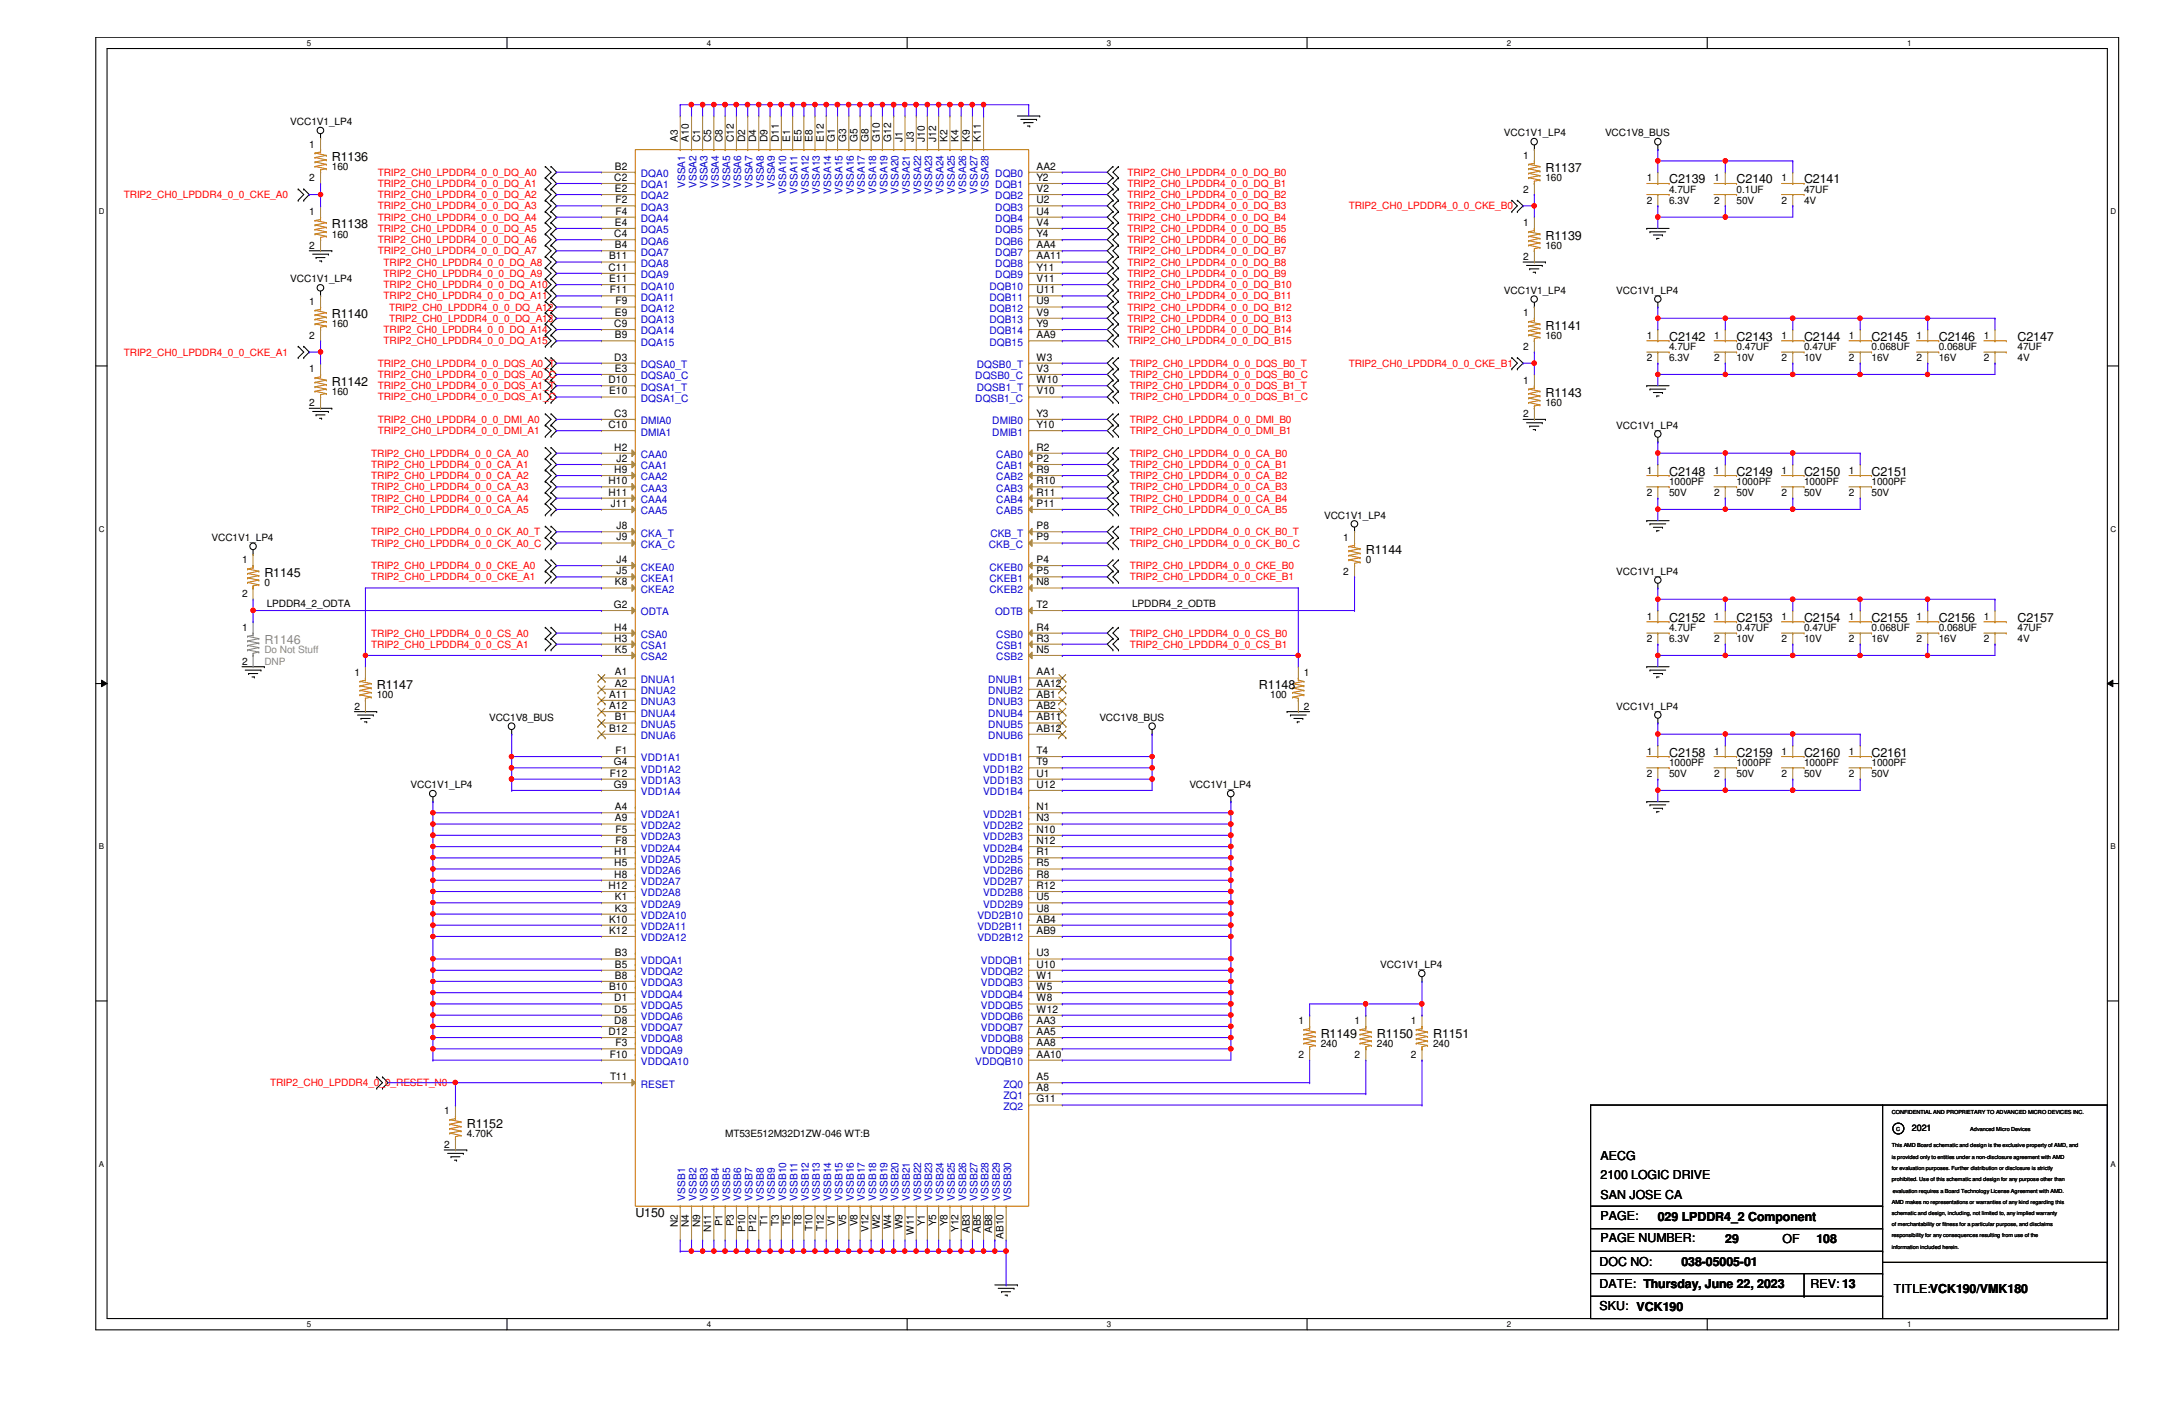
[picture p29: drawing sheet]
<svg xmlns="http://www.w3.org/2000/svg" width="432mm" height="279mm" viewBox="0 0 432 279" stroke-linecap="round" stroke-linejoin="round" font-family="sans-serif">
<defs><g id="words">
<g font-size="2.5">
<text x="66" y="32">R1136</text>
<text x="307.4" y="34.2">R1137</text>
<text x="332" y="36.5">C2139</text>
<text x="345.4" y="36.5">C2140</text>
<text x="358.8" y="36.5">C2141</text>
<text x="66" y="45.4">R1138</text>
<text x="307.4" y="47.7">R1139</text>
<text x="66" y="63.3">R1140</text>
<text x="307.4" y="65.5">R1141</text>
<text x="332" y="67.8">C2142</text>
<text x="345.4" y="67.8">C2143</text>
<text x="358.8" y="67.8">C2144</text>
<text x="372.2" y="67.8">C2145</text>
<text x="385.6" y="67.8">C2146</text>
<text x="401.3" y="67.8">C2147</text>
<text x="66" y="76.7">R1142</text>
<text x="307.4" y="79">R1143</text>
<text x="332" y="94.6">C2148</text>
<text x="345.4" y="94.6">C2149</text>
<text x="358.8" y="94.6">C2150</text>
<text x="372.2" y="94.6">C2151</text>
<text x="271.7" y="110.2">R1144</text>
<text x="52.6" y="114.7">R1145</text>
<text x="332" y="123.7">C2152</text>
<text x="345.4" y="123.7">C2153</text>
<text x="358.8" y="123.7">C2154</text>
<text x="372.2" y="123.7">C2155</text>
<text x="385.6" y="123.7">C2156</text>
<text x="401.3" y="123.7">C2157</text>
<text x="74.9" y="137.1">R1147</text>
<text x="250.4" y="137.1">R1148</text>
<text x="332" y="150.5">C2158</text>
<text x="345.4" y="150.5">C2159</text>
<text x="358.8" y="150.5">C2160</text>
<text x="372.2" y="150.5">C2161</text>
<text x="262.7" y="206.4">R1149</text>
<text x="273.9" y="206.4">R1150</text>
<text x="285" y="206.4">R1151</text>
<text x="92.8" y="224.2">R1152</text>
<text x="318.3" y="230.7">AECG</text>
<text x="318.3" y="234.5">2100 LOGIC DRIVE</text>
<text x="318.3" y="238.3">SAN JOSE CA</text>
<text x="126.4" y="242.1">U150</text>
<text x="318.3" y="242.6">PAGE:</text>
<text x="329.7" y="242.8">029 LPDDR4_2 Component</text>
<text x="318.1" y="251.7">DOC NO:</text>
<text x="318.3" y="247.1">PAGE NUMBER:</text>
<text x="334.4" y="251.7">038-05005-01</text>
<text x="343.2" y="247.3">29</text>
<text x="354.5" y="247.3">OF</text>
<text x="361.3" y="247.3">108</text>
<text x="318.1" y="256.2">DATE: Thursday, June 22, 2023</text>
<text x="360.1" y="256.2">REV: 13</text>
<text x="376.7" y="257.1">TITLE:VCK190/VMK180</text>
<text x="318.1" y="260.4">SKU: VCK190</text>
</g>
<text font-size="2.5" fill="#878787" x="52.6" y="128.1">R1146</text>
<g font-size="2">
<text x="57.7" y="24.9">VCC1V1_LP4</text>
<text x="61.5" y="29.3">1</text>
<text x="134.8" y="28.2" transform="rotate(-90 134.8 28.2)">A3</text>
<text x="137" y="28.2" transform="rotate(-90 137 28.2)">A10</text>
<text x="139.2" y="28.2" transform="rotate(-90 139.2 28.2)">C1</text>
<text x="141.5" y="28.2" transform="rotate(-90 141.5 28.2)">C5</text>
<text x="143.7" y="28.2" transform="rotate(-90 143.7 28.2)">C8</text>
<text x="146" y="28.2" transform="rotate(-90 146 28.2)">C12</text>
<text x="148.2" y="28.2" transform="rotate(-90 148.2 28.2)">D2</text>
<text x="150.4" y="28.2" transform="rotate(-90 150.4 28.2)">D4</text>
<text x="152.7" y="28.2" transform="rotate(-90 152.7 28.2)">D9</text>
<text x="154.9" y="28.2" transform="rotate(-90 154.9 28.2)">D11</text>
<text x="157.1" y="28.2" transform="rotate(-90 157.1 28.2)">E1</text>
<text x="159.4" y="28.2" transform="rotate(-90 159.4 28.2)">E5</text>
<text x="161.6" y="28.2" transform="rotate(-90 161.6 28.2)">E8</text>
<text x="163.8" y="28.2" transform="rotate(-90 163.8 28.2)">E12</text>
<text x="166.1" y="28.2" transform="rotate(-90 166.1 28.2)">G1</text>
<text x="168.3" y="28.2" transform="rotate(-90 168.3 28.2)">G3</text>
<text x="170.6" y="28.2" transform="rotate(-90 170.6 28.2)">G5</text>
<text x="172.8" y="28.2" transform="rotate(-90 172.8 28.2)">G8</text>
<text x="175" y="28.2" transform="rotate(-90 175 28.2)">G10</text>
<text x="177.2" y="28.2" transform="rotate(-90 177.2 28.2)">G12</text>
<text x="179.5" y="28.2" transform="rotate(-90 179.5 28.2)">J1</text>
<text x="181.7" y="28.2" transform="rotate(-90 181.7 28.2)">J3</text>
<text x="183.9" y="28.2" transform="rotate(-90 183.9 28.2)">J10</text>
<text x="186.2" y="28.2" transform="rotate(-90 186.2 28.2)">J12</text>
<text x="188.4" y="28.2" transform="rotate(-90 188.4 28.2)">K2</text>
<text x="190.7" y="28.2" transform="rotate(-90 190.7 28.2)">K4</text>
<text x="192.9" y="28.2" transform="rotate(-90 192.9 28.2)">K9</text>
<text x="195.1" y="28.2" transform="rotate(-90 195.1 28.2)">K11</text>
<text x="299.1" y="27.1">VCC1V1_LP4</text>
<text x="319.2" y="27.1">VCC1V8_BUS</text>
<text x="66" y="33.8">160</text>
<text x="122.2" y="36">C2</text>
<text x="122.3" y="33.7">B2</text>
<text x="206.2" y="36">Y2</text>
<text x="206.2" y="33.7">AA2</text>
<text x="302.9" y="31.6">1</text>
<text x="61.5" y="36.1">2</text>
<text x="122.3" y="38.2">E2</text>
<text x="122.4" y="40.4">F2</text>
<text x="206.2" y="40.4">U2</text>
<text x="206.2" y="38.2">V2</text>
<text x="302.9" y="38.3">2</text>
<text x="307.4" y="36.1">160</text>
<text x="327.5" y="36.1">1</text>
<text x="327.5" y="40.5">2</text>
<text x="332" y="38.3">4.7UF</text>
<text x="332" y="40.5">6.3V</text>
<text x="340.9" y="36.1">1</text>
<text x="340.9" y="40.5">2</text>
<text x="345.4" y="38.3">0.1UF</text>
<text x="345.4" y="40.5">50V</text>
<text x="354.3" y="36.1">1</text>
<text x="354.3" y="40.5">2</text>
<text x="358.8" y="38.3">47UF</text>
<text x="358.8" y="40.5">4V</text>
<text x="61.5" y="42.8">1</text>
<text x="66" y="47.2">160</text>
<text x="122.2" y="47.2">C4</text>
<text x="122.3" y="44.9">E4</text>
<text x="122.4" y="42.7">F4</text>
<text x="206.2" y="47.2">Y4</text>
<text x="206.2" y="44.9">V4</text>
<text x="206.2" y="42.7">U4</text>
<text x="302.9" y="45">1</text>
<text x="61.5" y="49.5">2</text>
<text x="121" y="53.8">C11</text>
<text x="121.2" y="51.6">B11</text>
<text x="122.3" y="49.4">B4</text>
<text x="206.2" y="53.8">Y11</text>
<text x="206.2" y="51.6">AA11</text>
<text x="206.2" y="49.4">AA4</text>
<text x="302.9" y="51.7">2</text>
<text x="307.4" y="49.5">160</text>
<text x="57.7" y="56.2">VCC1V1_LP4</text>
<text x="121.2" y="56.1">E11</text>
<text x="121.3" y="58.3">F11</text>
<text x="206.2" y="58.3">U11</text>
<text x="206.2" y="56.1">V11</text>
<text x="299.1" y="58.4">VCC1V1_LP4</text>
<text x="321.5" y="58.4">VCC1V1_LP4</text>
<text x="61.5" y="60.7">1</text>
<text x="66" y="65.1">160</text>
<text x="122.2" y="65">C9</text>
<text x="122.3" y="62.8">E9</text>
<text x="122.4" y="60.5">F9</text>
<text x="206.2" y="65">Y9</text>
<text x="206.2" y="62.8">V9</text>
<text x="206.2" y="60.5">U9</text>
<text x="302.9" y="62.9">1</text>
<text x="61.5" y="67.4">2</text>
<text x="122.2" y="71.7">D3</text>
<text x="122.3" y="67.3">B9</text>
<text x="206.2" y="71.7">W3</text>
<text x="206.2" y="67.3">AA9</text>
<text x="302.9" y="69.6">2</text>
<text x="307.4" y="67.4">160</text>
<text x="327.5" y="67.4">1</text>
<text x="327.5" y="71.8">2</text>
<text x="332" y="69.6">4.7UF</text>
<text x="332" y="71.8">6.3V</text>
<text x="340.9" y="67.4">1</text>
<text x="340.9" y="71.8">2</text>
<text x="345.4" y="69.6">0.47UF</text>
<text x="345.4" y="71.8">10V</text>
<text x="354.3" y="67.4">1</text>
<text x="354.3" y="71.8">2</text>
<text x="358.8" y="69.6">0.47UF</text>
<text x="358.8" y="71.8">10V</text>
<text x="367.7" y="67.4">1</text>
<text x="367.7" y="71.8">2</text>
<text x="372.2" y="69.6">0.068UF</text>
<text x="372.2" y="71.8">16V</text>
<text x="381.2" y="67.4">1</text>
<text x="381.2" y="71.8">2</text>
<text x="385.6" y="69.6">0.068UF</text>
<text x="385.6" y="71.8">16V</text>
<text x="394.6" y="67.4">1</text>
<text x="394.6" y="71.8">2</text>
<text x="401.3" y="69.6">47UF</text>
<text x="401.3" y="71.8">4V</text>
<text x="61.5" y="74">1</text>
<text x="121" y="76.2">D10</text>
<text x="122.3" y="74">E3</text>
<text x="206.2" y="76.2">W10</text>
<text x="206.2" y="74">V3</text>
<text x="302.9" y="76.3">1</text>
<text x="61.5" y="80.8">2</text>
<text x="66" y="78.5">160</text>
<text x="121.2" y="78.4">E10</text>
<text x="122.2" y="82.9">C3</text>
<text x="206.2" y="82.9">Y3</text>
<text x="206.2" y="78.4">V10</text>
<text x="302.9" y="83">2</text>
<text x="307.4" y="80.8">160</text>
<text x="121" y="85.1">C10</text>
<text x="122.2" y="89.6">H2</text>
<text x="206.2" y="89.6">R2</text>
<text x="206.2" y="85.1">Y10</text>
<text x="321.5" y="85.2">VCC1V1_LP4</text>
<text x="122.2" y="94.1">H9</text>
<text x="122.6" y="91.9">J2</text>
<text x="206.2" y="94.1">R9</text>
<text x="206.2" y="91.9">P2</text>
<text x="327.5" y="94.2">1</text>
<text x="340.9" y="94.2">1</text>
<text x="354.3" y="94.2">1</text>
<text x="367.7" y="94.2">1</text>
<text x="121" y="98.6">H11</text>
<text x="121" y="96.3">H10</text>
<text x="121.5" y="100.8">J11</text>
<text x="206.2" y="100.8">P11</text>
<text x="206.2" y="98.6">R11</text>
<text x="206.2" y="96.3">R10</text>
<text x="327.5" y="98.6">2</text>
<text x="332" y="96.4">1000PF</text>
<text x="332" y="98.6">50V</text>
<text x="340.9" y="98.6">2</text>
<text x="345.4" y="96.4">1000PF</text>
<text x="345.4" y="98.6">50V</text>
<text x="354.3" y="98.6">2</text>
<text x="358.8" y="96.4">1000PF</text>
<text x="358.8" y="98.6">50V</text>
<text x="367.7" y="98.6">2</text>
<text x="372.2" y="96.4">1000PF</text>
<text x="372.2" y="98.6">50V</text>
<text x="42.1" y="107.6">VCC1V1_LP4</text>
<text x="122.6" y="107.5">J9</text>
<text x="122.6" y="105.2">J8</text>
<text x="206.2" y="107.5">P9</text>
<text x="206.2" y="105.2">P8</text>
<text x="263.4" y="103.1">VCC1V1_LP4</text>
<text x="267.2" y="107.6">1</text>
<text x="48.1" y="112.1">1</text>
<text x="122.6" y="112">J4</text>
<text x="206.2" y="112">P4</text>
<text x="271.7" y="112.1">0</text>
<text x="48.1" y="118.7">2</text>
<text x="52.6" y="116.5">0</text>
<text x="122.3" y="116.4">K8</text>
<text x="122.6" y="114.2">J5</text>
<text x="206.2" y="116.4">N8</text>
<text x="206.2" y="114.2">P5</text>
<text x="267.2" y="114.3">2</text>
<text x="321.5" y="114.3">VCC1V1_LP4</text>
<text x="48.1" y="125.5">1</text>
<text x="53" y="120.7">LPDDR4_2_ODTA</text>
<text x="122.1" y="120.9">G2</text>
<text x="122.2" y="125.4">H4</text>
<text x="206.2" y="125.4">R4</text>
<text x="206.2" y="120.9">T2</text>
<text x="225.2" y="120.7">LPDDR4_2_ODTB</text>
<text x="327.5" y="123.2">1</text>
<text x="332" y="125.5">4.7UF</text>
<text x="340.9" y="123.2">1</text>
<text x="345.4" y="125.5">0.47UF</text>
<text x="354.3" y="123.2">1</text>
<text x="358.8" y="125.5">0.47UF</text>
<text x="367.7" y="123.2">1</text>
<text x="372.2" y="125.5">0.068UF</text>
<text x="381.2" y="123.2">1</text>
<text x="385.6" y="125.5">0.068UF</text>
<text x="394.6" y="123.2">1</text>
<text x="401.3" y="125.5">47UF</text>
<text x="122.2" y="127.6">H3</text>
<text x="122.3" y="129.8">K5</text>
<text x="206.2" y="129.8">N5</text>
<text x="206.2" y="127.6">R3</text>
<text x="327.5" y="127.7">2</text>
<text x="332" y="127.7">6.3V</text>
<text x="340.9" y="127.7">2</text>
<text x="345.4" y="127.7">10V</text>
<text x="354.3" y="127.7">2</text>
<text x="358.8" y="127.7">10V</text>
<text x="367.7" y="127.7">2</text>
<text x="372.2" y="127.7">16V</text>
<text x="381.2" y="127.7">2</text>
<text x="385.6" y="127.7">16V</text>
<text x="394.6" y="127.7">2</text>
<text x="401.3" y="127.7">4V</text>
<text x="48.1" y="132.2">2</text>
<text x="70.5" y="134.4">1</text>
<text x="122.3" y="136.6">A2</text>
<text x="122.3" y="134.3">A1</text>
<text x="206.2" y="136.6">AA12</text>
<text x="206.2" y="134.3">AA1</text>
<text x="259.3" y="134.4">1</text>
<text x="70.5" y="141.1">2</text>
<text x="74.9" y="138.9">100</text>
<text x="97.3" y="143.3">VCC1V8_BUS</text>
<text x="121.2" y="141">A12</text>
<text x="121.2" y="138.8">A11</text>
<text x="122.3" y="143.3">B1</text>
<text x="206.2" y="143.3">AB11</text>
<text x="206.2" y="141">AB2</text>
<text x="206.2" y="138.8">AB1</text>
<text x="218.7" y="143.3">VCC1V8_BUS</text>
<text x="252.6" y="138.9">100</text>
<text x="259.3" y="141.1">2</text>
<text x="321.5" y="141.1">VCC1V1_LP4</text>
<text x="121.2" y="145.5">B12</text>
<text x="122.4" y="149.9">F1</text>
<text x="206.2" y="149.9">T4</text>
<text x="206.2" y="145.5">AB12</text>
<text x="121.3" y="154.4">F12</text>
<text x="122.1" y="152.2">G4</text>
<text x="206.2" y="154.4">U1</text>
<text x="206.2" y="152.2">T9</text>
<text x="327.5" y="150.1">1</text>
<text x="327.5" y="154.5">2</text>
<text x="332" y="152.3">1000PF</text>
<text x="332" y="154.5">50V</text>
<text x="340.9" y="150.1">1</text>
<text x="340.9" y="154.5">2</text>
<text x="345.4" y="152.3">1000PF</text>
<text x="345.4" y="154.5">50V</text>
<text x="354.3" y="150.1">1</text>
<text x="354.3" y="154.5">2</text>
<text x="358.8" y="152.3">1000PF</text>
<text x="358.8" y="154.5">50V</text>
<text x="367.7" y="150.1">1</text>
<text x="367.7" y="154.5">2</text>
<text x="372.2" y="152.3">1000PF</text>
<text x="372.2" y="154.5">50V</text>
<text x="81.7" y="156.8">VCC1V1_LP4</text>
<text x="122.1" y="156.7">G9</text>
<text x="122.3" y="161.1">A4</text>
<text x="206.2" y="156.7">U12</text>
<text x="206.2" y="161.1">N1</text>
<text x="236.6" y="156.8">VCC1V1_LP4</text>
<text x="122.3" y="163.4">A9</text>
<text x="122.4" y="167.9">F8</text>
<text x="122.4" y="165.6">F5</text>
<text x="206.2" y="167.9">N12</text>
<text x="206.2" y="165.6">N10</text>
<text x="206.2" y="163.4">N3</text>
<text x="122.2" y="172.3">H5</text>
<text x="122.2" y="170.1">H1</text>
<text x="206.2" y="172.3">R5</text>
<text x="206.2" y="170.1">R1</text>
<text x="121" y="176.8">H12</text>
<text x="122.2" y="174.5">H8</text>
<text x="122.3" y="179">K1</text>
<text x="206.2" y="179">U5</text>
<text x="206.2" y="176.8">R12</text>
<text x="206.2" y="174.5">R8</text>
<text x="121.2" y="185.7">K12</text>
<text x="121.2" y="183.5">K10</text>
<text x="122.3" y="181.3">K3</text>
<text x="206.2" y="185.7">AB9</text>
<text x="206.2" y="183.5">AB4</text>
<text x="206.2" y="181.3">U8</text>
<text x="122.3" y="190.2">B3</text>
<text x="206.2" y="190.2">U3</text>
<text x="121.2" y="196.9">B10</text>
<text x="122.3" y="194.6">B8</text>
<text x="122.3" y="192.4">B5</text>
<text x="206.2" y="196.9">W5</text>
<text x="206.2" y="194.6">W1</text>
<text x="206.2" y="192.4">U10</text>
<text x="274.5" y="192.5">VCC1V1_LP4</text>
<text x="122.2" y="203.6">D8</text>
<text x="122.2" y="201.4">D5</text>
<text x="122.2" y="199.1">D1</text>
<text x="206.2" y="203.6">AA3</text>
<text x="206.2" y="201.4">W12</text>
<text x="206.2" y="199.1">W8</text>
<text x="258.2" y="203.7">1</text>
<text x="269.4" y="203.7">1</text>
<text x="280.6" y="203.7">1</text>
<text x="121" y="205.8">D12</text>
<text x="122.4" y="208.1">F3</text>
<text x="206.2" y="205.8">AA5</text>
<text x="206.2" y="208.1">AA8</text>
<text x="262.7" y="208.2">240</text>
<text x="273.9" y="208.2">240</text>
<text x="285" y="208.2">240</text>
<text x="121.3" y="210.3">F10</text>
<text x="121.3" y="214.8">T11</text>
<text x="206.2" y="214.8">A5</text>
<text x="206.2" y="210.3">AA10</text>
<text x="258.2" y="210.4">2</text>
<text x="269.4" y="210.4">2</text>
<text x="280.6" y="210.4">2</text>
<text x="88.3" y="221.6">1</text>
<text x="206.2" y="219.2">G11</text>
<text x="206.2" y="217">A8</text>
<text x="92.8" y="226.1">4.70K</text>
<text x="144.2" y="226.1">MT53E512M32D1ZW-046 WT:B</text>
<text x="88.3" y="228.3">2</text>
<text x="134.8" y="244" transform="rotate(-90 134.8 244)">N2</text>
<text x="137" y="244" transform="rotate(-90 137 244)">N4</text>
<text x="139.2" y="244" transform="rotate(-90 139.2 244)">N9</text>
<text x="141.5" y="245.1" transform="rotate(-90 141.5 245.1)">N11</text>
<text x="143.7" y="243.9" transform="rotate(-90 143.7 243.9)">P1</text>
<text x="146" y="243.9" transform="rotate(-90 146 243.9)">P3</text>
<text x="148.2" y="245" transform="rotate(-90 148.2 245)">P10</text>
<text x="150.4" y="245" transform="rotate(-90 150.4 245)">P12</text>
<text x="152.7" y="243.8" transform="rotate(-90 152.7 243.8)">T1</text>
<text x="154.9" y="243.8" transform="rotate(-90 154.9 243.8)">T3</text>
<text x="157.1" y="243.8" transform="rotate(-90 157.1 243.8)">T5</text>
<text x="159.4" y="243.8" transform="rotate(-90 159.4 243.8)">T8</text>
<text x="161.6" y="244.9" transform="rotate(-90 161.6 244.9)">T10</text>
<text x="163.8" y="244.9" transform="rotate(-90 163.8 244.9)">T12</text>
<text x="166.1" y="243.9" transform="rotate(-90 166.1 243.9)">V1</text>
<text x="168.3" y="243.9" transform="rotate(-90 168.3 243.9)">V5</text>
<text x="170.6" y="243.9" transform="rotate(-90 170.6 243.9)">V8</text>
<text x="172.8" y="245" transform="rotate(-90 172.8 245)">V12</text>
<text x="175" y="244.4" transform="rotate(-90 175 244.4)">W2</text>
<text x="177.2" y="244.4" transform="rotate(-90 177.2 244.4)">W4</text>
<text x="179.5" y="244.4" transform="rotate(-90 179.5 244.4)">W9</text>
<text x="181.7" y="245.5" transform="rotate(-90 181.7 245.5)">W11</text>
<text x="183.9" y="243.9" transform="rotate(-90 183.9 243.9)">Y1</text>
<text x="186.2" y="243.9" transform="rotate(-90 186.2 243.9)">Y5</text>
<text x="188.4" y="243.9" transform="rotate(-90 188.4 243.9)">Y8</text>
<text x="190.7" y="245" transform="rotate(-90 190.7 245)">Y12</text>
<text x="192.9" y="245.2" transform="rotate(-90 192.9 245.2)">AB3</text>
<text x="195.1" y="245.2" transform="rotate(-90 195.1 245.2)">AB5</text>
<text x="197.4" y="245.2" transform="rotate(-90 197.4 245.2)">AB8</text>
<text x="199.6" y="246.3" transform="rotate(-90 199.6 246.3)">AB10</text>
</g>
<g font-size="2" fill="#f00">
<text x="75.1" y="34.9">TRIP2_CH0_LPDDR4_0_0_DQ_A0</text>
<text x="224.2" y="34.9">TRIP2_CH0_LPDDR4_0_0_DQ_B0</text>
<text x="24.6" y="39.4">TRIP2_CH0_LPDDR4_0_0_CKE_A0</text>
<text x="75.1" y="37.2">TRIP2_CH0_LPDDR4_0_0_DQ_A1</text>
<text x="75.1" y="39.4">TRIP2_CH0_LPDDR4_0_0_DQ_A2</text>
<text x="75.1" y="41.7">TRIP2_CH0_LPDDR4_0_0_DQ_A3</text>
<text x="224.2" y="39.4">TRIP2_CH0_LPDDR4_0_0_DQ_B2</text>
<text x="224.2" y="37.2">TRIP2_CH0_LPDDR4_0_0_DQ_B1</text>
<text x="224.2" y="41.7">TRIP2_CH0_LPDDR4_0_0_DQ_B3</text>
<text x="268.3" y="41.7">TRIP2_CH0_LPDDR4_0_0_CKE_B0</text>
<text x="75.1" y="43.9">TRIP2_CH0_LPDDR4_0_0_DQ_A4</text>
<text x="75.1" y="46.1">TRIP2_CH0_LPDDR4_0_0_DQ_A5</text>
<text x="224.2" y="43.9">TRIP2_CH0_LPDDR4_0_0_DQ_B4</text>
<text x="224.2" y="46.1">TRIP2_CH0_LPDDR4_0_0_DQ_B5</text>
<text x="75.1" y="48.3">TRIP2_CH0_LPDDR4_0_0_DQ_A6</text>
<text x="75.1" y="50.6">TRIP2_CH0_LPDDR4_0_0_DQ_A7</text>
<text x="76.3" y="52.8">TRIP2_CH0_LPDDR4_0_0_DQ_A8</text>
<text x="224.2" y="52.8">TRIP2_CH0_LPDDR4_0_0_DQ_B8</text>
<text x="224.2" y="50.6">TRIP2_CH0_LPDDR4_0_0_DQ_B7</text>
<text x="224.2" y="48.3">TRIP2_CH0_LPDDR4_0_0_DQ_B6</text>
<text x="76.3" y="57.3">TRIP2_CH0_LPDDR4_0_0_DQ_A10</text>
<text x="76.3" y="59.5">TRIP2_CH0_LPDDR4_0_0_DQ_A11</text>
<text x="76.3" y="55.1">TRIP2_CH0_LPDDR4_0_0_DQ_A9</text>
<text x="224.2" y="59.5">TRIP2_CH0_LPDDR4_0_0_DQ_B11</text>
<text x="224.2" y="57.3">TRIP2_CH0_LPDDR4_0_0_DQ_B10</text>
<text x="224.2" y="55.1">TRIP2_CH0_LPDDR4_0_0_DQ_B9</text>
<text x="77.4" y="61.8">TRIP2_CH0_LPDDR4_0_0_DQ_A12</text>
<text x="77.4" y="64">TRIP2_CH0_LPDDR4_0_0_DQ_A13</text>
<text x="224.2" y="61.8">TRIP2_CH0_LPDDR4_0_0_DQ_B12</text>
<text x="224.2" y="64">TRIP2_CH0_LPDDR4_0_0_DQ_B13</text>
<text x="24.6" y="70.7">TRIP2_CH0_LPDDR4_0_0_CKE_A1</text>
<text x="76.3" y="68.5">TRIP2_CH0_LPDDR4_0_0_DQ_A15</text>
<text x="76.3" y="66.3">TRIP2_CH0_LPDDR4_0_0_DQ_A14</text>
<text x="224.2" y="66.3">TRIP2_CH0_LPDDR4_0_0_DQ_B14</text>
<text x="224.2" y="68.5">TRIP2_CH0_LPDDR4_0_0_DQ_B15</text>
<text x="75.1" y="72.9">TRIP2_CH0_LPDDR4_0_0_DQS_A0_T</text>
<text x="75.1" y="75.2">TRIP2_CH0_LPDDR4_0_0_DQS_A0_C</text>
<text x="75.1" y="77.4">TRIP2_CH0_LPDDR4_0_0_DQS_A1_T</text>
<text x="224.7" y="72.9">TRIP2_CH0_LPDDR4_0_0_DQS_B0_T</text>
<text x="224.7" y="75.2">TRIP2_CH0_LPDDR4_0_0_DQS_B0_C</text>
<text x="224.7" y="77.4">TRIP2_CH0_LPDDR4_0_0_DQS_B1_T</text>
<text x="268.3" y="72.9">TRIP2_CH0_LPDDR4_0_0_CKE_B1</text>
<text x="75.1" y="79.6">TRIP2_CH0_LPDDR4_0_0_DQS_A1_C</text>
<text x="224.7" y="79.6">TRIP2_CH0_LPDDR4_0_0_DQS_B1_C</text>
<text x="75.1" y="84.1">TRIP2_CH0_LPDDR4_0_0_DMI_A0</text>
<text x="75.1" y="86.4">TRIP2_CH0_LPDDR4_0_0_DMI_A1</text>
<text x="224.7" y="84.1">TRIP2_CH0_LPDDR4_0_0_DMI_B0</text>
<text x="224.7" y="86.4">TRIP2_CH0_LPDDR4_0_0_DMI_B1</text>
<text x="73.8" y="90.8">TRIP2_CH0_LPDDR4_0_0_CA_A0</text>
<text x="73.8" y="93">TRIP2_CH0_LPDDR4_0_0_CA_A1</text>
<text x="73.8" y="95.3">TRIP2_CH0_LPDDR4_0_0_CA_A2</text>
<text x="224.7" y="90.8">TRIP2_CH0_LPDDR4_0_0_CA_B0</text>
<text x="224.7" y="93">TRIP2_CH0_LPDDR4_0_0_CA_B1</text>
<text x="224.7" y="95.3">TRIP2_CH0_LPDDR4_0_0_CA_B2</text>
<text x="73.8" y="97.5">TRIP2_CH0_LPDDR4_0_0_CA_A3</text>
<text x="73.8" y="99.8">TRIP2_CH0_LPDDR4_0_0_CA_A4</text>
<text x="73.8" y="102">TRIP2_CH0_LPDDR4_0_0_CA_A5</text>
<text x="224.7" y="97.5">TRIP2_CH0_LPDDR4_0_0_CA_B3</text>
<text x="224.7" y="99.8">TRIP2_CH0_LPDDR4_0_0_CA_B4</text>
<text x="224.7" y="102">TRIP2_CH0_LPDDR4_0_0_CA_B5</text>
<text x="73.8" y="106.5">TRIP2_CH0_LPDDR4_0_0_CK_A0_T</text>
<text x="224.7" y="106.5">TRIP2_CH0_LPDDR4_0_0_CK_B0_T</text>
<text x="73.8" y="108.7">TRIP2_CH0_LPDDR4_0_0_CK_A0_C</text>
<text x="73.8" y="113.2">TRIP2_CH0_LPDDR4_0_0_CKE_A0</text>
<text x="224.7" y="108.7">TRIP2_CH0_LPDDR4_0_0_CK_B0_C</text>
<text x="224.7" y="113.2">TRIP2_CH0_LPDDR4_0_0_CKE_B0</text>
<text x="73.8" y="115.4">TRIP2_CH0_LPDDR4_0_0_CKE_A1</text>
<text x="224.7" y="115.4">TRIP2_CH0_LPDDR4_0_0_CKE_B1</text>
<text x="73.8" y="126.6">TRIP2_CH0_LPDDR4_0_0_CS_A0</text>
<text x="73.8" y="128.8">TRIP2_CH0_LPDDR4_0_0_CS_A1</text>
<text x="224.7" y="126.6">TRIP2_CH0_LPDDR4_0_0_CS_B0</text>
<text x="224.7" y="128.8">TRIP2_CH0_LPDDR4_0_0_CS_B1</text>
<text x="53.7" y="216">TRIP2_CH0_LPDDR4_0_0_RESET_N0</text>
</g>
<g font-size="2" fill="#00c">
<text x="127.5" y="35.2">DQA0</text>
<text x="198" y="35.2">DQB0</text>
<text x="127.5" y="41.9">DQA3</text>
<text x="127.5" y="39.7">DQA2</text>
<text x="127.5" y="37.5">DQA1</text>
<text x="136.3" y="37.4" transform="rotate(-90 136.3 37.4)">VSSA1</text>
<text x="138.5" y="37.4" transform="rotate(-90 138.5 37.4)">VSSA2</text>
<text x="140.7" y="37.4" transform="rotate(-90 140.7 37.4)">VSSA3</text>
<text x="143" y="37.4" transform="rotate(-90 143 37.4)">VSSA4</text>
<text x="145.2" y="37.4" transform="rotate(-90 145.2 37.4)">VSSA5</text>
<text x="147.4" y="37.4" transform="rotate(-90 147.4 37.4)">VSSA6</text>
<text x="149.7" y="37.4" transform="rotate(-90 149.7 37.4)">VSSA7</text>
<text x="151.9" y="37.4" transform="rotate(-90 151.9 37.4)">VSSA8</text>
<text x="154.1" y="37.4" transform="rotate(-90 154.1 37.4)">VSSA9</text>
<text x="156.4" y="38.5" transform="rotate(-90 156.4 38.5)">VSSA10</text>
<text x="158.6" y="38.5" transform="rotate(-90 158.6 38.5)">VSSA11</text>
<text x="160.9" y="38.5" transform="rotate(-90 160.9 38.5)">VSSA12</text>
<text x="163.1" y="38.5" transform="rotate(-90 163.1 38.5)">VSSA13</text>
<text x="165.3" y="38.5" transform="rotate(-90 165.3 38.5)">VSSA14</text>
<text x="167.6" y="38.5" transform="rotate(-90 167.6 38.5)">VSSA15</text>
<text x="169.8" y="38.5" transform="rotate(-90 169.8 38.5)">VSSA16</text>
<text x="172" y="38.5" transform="rotate(-90 172 38.5)">VSSA17</text>
<text x="174.2" y="38.5" transform="rotate(-90 174.2 38.5)">VSSA18</text>
<text x="176.5" y="38.5" transform="rotate(-90 176.5 38.5)">VSSA19</text>
<text x="178.7" y="38.5" transform="rotate(-90 178.7 38.5)">VSSA20</text>
<text x="181" y="38.5" transform="rotate(-90 181 38.5)">VSSA21</text>
<text x="183.2" y="38.5" transform="rotate(-90 183.2 38.5)">VSSA22</text>
<text x="185.4" y="38.5" transform="rotate(-90 185.4 38.5)">VSSA23</text>
<text x="187.7" y="38.5" transform="rotate(-90 187.7 38.5)">VSSA24</text>
<text x="189.9" y="38.5" transform="rotate(-90 189.9 38.5)">VSSA25</text>
<text x="192.2" y="38.5" transform="rotate(-90 192.2 38.5)">VSSA26</text>
<text x="194.4" y="38.5" transform="rotate(-90 194.4 38.5)">VSSA27</text>
<text x="196.6" y="38.5" transform="rotate(-90 196.6 38.5)">VSSA28</text>
<text x="198" y="41.9">DQB3</text>
<text x="198" y="39.7">DQB2</text>
<text x="198" y="37.5">DQB1</text>
<text x="127.5" y="46.4">DQA5</text>
<text x="127.5" y="44.2">DQA4</text>
<text x="198" y="46.4">DQB5</text>
<text x="198" y="44.2">DQB4</text>
<text x="127.5" y="53.1">DQA8</text>
<text x="127.5" y="50.8">DQA7</text>
<text x="127.5" y="48.6">DQA6</text>
<text x="198" y="53.1">DQB8</text>
<text x="198" y="50.8">DQB7</text>
<text x="198" y="48.6">DQB6</text>
<text x="127.5" y="59.8">DQA11</text>
<text x="127.5" y="57.6">DQA10</text>
<text x="127.5" y="55.3">DQA9</text>
<text x="196.8" y="59.8">DQB11</text>
<text x="196.8" y="57.6">DQB10</text>
<text x="198" y="55.3">DQB9</text>
<text x="127.5" y="64.3">DQA13</text>
<text x="127.5" y="62">DQA12</text>
<text x="196.8" y="64.3">DQB13</text>
<text x="196.8" y="62">DQB12</text>
<text x="127.5" y="68.7">DQA15</text>
<text x="127.5" y="66.5">DQA14</text>
<text x="196.8" y="68.7">DQB15</text>
<text x="196.8" y="66.5">DQB14</text>
<text x="127.5" y="77.7">DQSA1_T</text>
<text x="127.5" y="75.4">DQSA0_C</text>
<text x="127.5" y="73.2">DQSA0_T</text>
<text x="194" y="75.4">DQSB0_C</text>
<text x="194.3" y="77.7">DQSB1_T</text>
<text x="194.3" y="73.2">DQSB0_T</text>
<text x="127.5" y="79.9">DQSA1_C</text>
<text x="194" y="79.9">DQSB1_C</text>
<text x="127.5" y="86.6">DMIA1</text>
<text x="127.5" y="84.4">DMIA0</text>
<text x="197.4" y="86.6">DMIB1</text>
<text x="197.4" y="84.4">DMIB0</text>
<text x="127.5" y="95.5">CAA2</text>
<text x="127.5" y="93.3">CAA1</text>
<text x="127.5" y="91.1">CAA0</text>
<text x="198.2" y="95.5">CAB2</text>
<text x="198.2" y="93.3">CAB1</text>
<text x="198.2" y="91.1">CAB0</text>
<text x="127.5" y="100">CAA4</text>
<text x="127.5" y="97.8">CAA3</text>
<text x="198.2" y="100">CAB4</text>
<text x="198.2" y="97.8">CAB3</text>
<text x="127.5" y="106.7">CKA_T</text>
<text x="127.5" y="102.3">CAA5</text>
<text x="197" y="106.7">CKB_T</text>
<text x="198.2" y="102.3">CAB5</text>
<text x="127.5" y="113.5">CKEA0</text>
<text x="127.5" y="109">CKA_C</text>
<text x="196.7" y="109">CKB_C</text>
<text x="196.8" y="113.5">CKEB0</text>
<text x="127.5" y="117.9">CKEA2</text>
<text x="127.5" y="115.7">CKEA1</text>
<text x="196.8" y="117.9">CKEB2</text>
<text x="196.8" y="115.7">CKEB1</text>
<text x="127.5" y="122.4">ODTA</text>
<text x="197.9" y="122.4">ODTB</text>
<text x="127.5" y="131.3">CSA2</text>
<text x="127.5" y="129.1">CSA1</text>
<text x="127.5" y="126.9">CSA0</text>
<text x="198.2" y="131.3">CSB2</text>
<text x="198.2" y="129.1">CSB1</text>
<text x="198.2" y="126.9">CSB0</text>
<text x="127.5" y="135.8">DNUA1</text>
<text x="196.6" y="135.8">DNUB1</text>
<text x="127.5" y="142.5">DNUA4</text>
<text x="127.5" y="140.2">DNUA3</text>
<text x="127.5" y="138">DNUA2</text>
<text x="196.6" y="142.5">DNUB4</text>
<text x="196.6" y="140.2">DNUB3</text>
<text x="196.6" y="138">DNUB2</text>
<text x="127.5" y="147">DNUA6</text>
<text x="127.5" y="144.7">DNUA5</text>
<text x="196.6" y="147">DNUB6</text>
<text x="196.6" y="144.7">DNUB5</text>
<text x="127.5" y="155.9">VDD1A3</text>
<text x="127.5" y="153.7">VDD1A2</text>
<text x="127.5" y="151.4">VDD1A1</text>
<text x="195.5" y="155.9">VDD1B3</text>
<text x="195.5" y="153.7">VDD1B2</text>
<text x="195.5" y="151.4">VDD1B1</text>
<text x="127.5" y="158.2">VDD1A4</text>
<text x="195.5" y="158.2">VDD1B4</text>
<text x="127.5" y="167.1">VDD2A3</text>
<text x="127.5" y="164.8">VDD2A2</text>
<text x="127.5" y="162.6">VDD2A1</text>
<text x="195.5" y="167.1">VDD2B3</text>
<text x="195.5" y="164.8">VDD2B2</text>
<text x="195.5" y="162.6">VDD2B1</text>
<text x="127.5" y="173.8">VDD2A6</text>
<text x="127.5" y="171.6">VDD2A5</text>
<text x="127.5" y="169.3">VDD2A4</text>
<text x="195.5" y="169.3">VDD2B4</text>
<text x="195.5" y="173.8">VDD2B6</text>
<text x="195.5" y="171.6">VDD2B5</text>
<text x="127.5" y="178.3">VDD2A8</text>
<text x="127.5" y="176">VDD2A7</text>
<text x="195.5" y="178.3">VDD2B8</text>
<text x="195.5" y="176">VDD2B7</text>
<text x="127.5" y="185">VDD2A11</text>
<text x="127.5" y="182.8">VDD2A10</text>
<text x="127.5" y="180.5">VDD2A9</text>
<text x="194.4" y="185">VDD2B11</text>
<text x="194.4" y="182.8">VDD2B10</text>
<text x="195.5" y="180.5">VDD2B9</text>
<text x="127.5" y="191.7">VDDQA1</text>
<text x="127.5" y="187.2">VDD2A12</text>
<text x="194.4" y="187.2">VDD2B12</text>
<text x="195.1" y="191.7">VDDQB1</text>
<text x="127.5" y="196.1">VDDQA3</text>
<text x="127.5" y="193.9">VDDQA2</text>
<text x="195.1" y="196.1">VDDQB3</text>
<text x="195.1" y="193.9">VDDQB2</text>
<text x="127.5" y="202.9">VDDQA6</text>
<text x="127.5" y="200.6">VDDQA5</text>
<text x="127.5" y="198.4">VDDQA4</text>
<text x="195.1" y="202.9">VDDQB6</text>
<text x="195.1" y="200.6">VDDQB5</text>
<text x="195.1" y="198.4">VDDQB4</text>
<text x="127.5" y="209.5">VDDQA9</text>
<text x="127.5" y="207.3">VDDQA8</text>
<text x="127.5" y="205.1">VDDQA7</text>
<text x="195.1" y="207.3">VDDQB8</text>
<text x="195.1" y="205.1">VDDQB7</text>
<text x="195.1" y="209.5">VDDQB9</text>
<text x="127.5" y="211.8">VDDQA10</text>
<text x="194" y="211.8">VDDQB10</text>
<text x="127.5" y="216.3">RESET</text>
<text x="199.6" y="220.7">ZQ2</text>
<text x="199.6" y="218.5">ZQ1</text>
<text x="199.6" y="216.3">ZQ0</text>
<text x="136.3" y="238.8" transform="rotate(-90 136.3 238.8)">VSSB1</text>
<text x="138.5" y="238.8" transform="rotate(-90 138.5 238.8)">VSSB2</text>
<text x="140.7" y="238.8" transform="rotate(-90 140.7 238.8)">VSSB3</text>
<text x="143" y="238.8" transform="rotate(-90 143 238.8)">VSSB4</text>
<text x="145.2" y="238.8" transform="rotate(-90 145.2 238.8)">VSSB5</text>
<text x="147.4" y="238.8" transform="rotate(-90 147.4 238.8)">VSSB6</text>
<text x="149.7" y="238.8" transform="rotate(-90 149.7 238.8)">VSSB7</text>
<text x="151.9" y="238.8" transform="rotate(-90 151.9 238.8)">VSSB8</text>
<text x="154.1" y="238.8" transform="rotate(-90 154.1 238.8)">VSSB9</text>
<text x="156.4" y="238.8" transform="rotate(-90 156.4 238.8)">VSSB10</text>
<text x="158.6" y="238.8" transform="rotate(-90 158.6 238.8)">VSSB11</text>
<text x="160.9" y="238.8" transform="rotate(-90 160.9 238.8)">VSSB12</text>
<text x="163.1" y="238.8" transform="rotate(-90 163.1 238.8)">VSSB13</text>
<text x="165.3" y="238.8" transform="rotate(-90 165.3 238.8)">VSSB14</text>
<text x="167.6" y="238.8" transform="rotate(-90 167.6 238.8)">VSSB15</text>
<text x="169.8" y="238.8" transform="rotate(-90 169.8 238.8)">VSSB16</text>
<text x="172" y="238.8" transform="rotate(-90 172 238.8)">VSSB17</text>
<text x="174.2" y="238.8" transform="rotate(-90 174.2 238.8)">VSSB18</text>
<text x="176.5" y="238.8" transform="rotate(-90 176.5 238.8)">VSSB19</text>
<text x="178.7" y="238.8" transform="rotate(-90 178.7 238.8)">VSSB20</text>
<text x="181" y="238.8" transform="rotate(-90 181 238.8)">VSSB21</text>
<text x="183.2" y="238.8" transform="rotate(-90 183.2 238.8)">VSSB22</text>
<text x="185.4" y="238.8" transform="rotate(-90 185.4 238.8)">VSSB23</text>
<text x="187.7" y="238.8" transform="rotate(-90 187.7 238.8)">VSSB24</text>
<text x="189.9" y="238.8" transform="rotate(-90 189.9 238.8)">VSSB25</text>
<text x="192.2" y="238.8" transform="rotate(-90 192.2 238.8)">VSSB26</text>
<text x="194.4" y="238.8" transform="rotate(-90 194.4 238.8)">VSSB27</text>
<text x="196.6" y="238.8" transform="rotate(-90 196.6 238.8)">VSSB28</text>
<text x="198.8" y="238.8" transform="rotate(-90 198.8 238.8)">VSSB29</text>
<text x="201.1" y="238.8" transform="rotate(-90 201.1 238.8)">VSSB30</text>
</g>
<g font-size="2" fill="#878787">
<text x="52.6" y="129.9">Do Not Stuff</text>
<text x="52.6" y="132.2">DNP</text>
</g>
<text font-size="1.8" x="380.3" y="225">2021</text>
<g font-size="1.6">
<text x="61" y="9.1">5</text>
<text x="140.6" y="9.1">4</text>
<text x="220.2" y="9.1">3</text>
<text x="299.7" y="9.1">2</text>
<text x="379.3" y="9.1">1</text>
<text x="19.6" y="42.6">D</text>
<text x="419.7" y="42.6">D</text>
<text x="19.6" y="105.7">C</text>
<text x="419.7" y="105.7">C</text>
<text x="19.6" y="168.9">B</text>
<text x="419.7" y="168.9">B</text>
<text x="19.6" y="232">A</text>
<text x="419.7" y="232">A</text>
<text x="61" y="263.9">5</text>
<text x="140.6" y="263.9">4</text>
<text x="220.2" y="263.9">3</text>
<text x="299.7" y="263.9">2</text>
<text x="379.3" y="263.9">1</text>
</g>
<g font-size="1.1">
<text x="376.3" y="221.5">CONFIDENTIAL AND PROPRIETARY TO ADVANCED MICRO DEVICES INC.</text>
<text x="377.1" y="224.8">C</text>
<text x="391.9" y="224.8">Advanced Micro Devices</text>
<text x="376.3" y="232.7">for evaluation purposes. Further distribution or disclosure is strictly</text>
<text x="376.3" y="230.4">is provided only to entities under a non-disclosure agreement with AMD</text>
<text x="376.3" y="228.2">This AMD Board schematic and design is the exclusive property of AMD, and</text>
<text x="376.3" y="234.9">prohibited. Use of this schematic and design for any purpose other than</text>
<text x="376.3" y="239.4">AMD makes no representations or warranties of any kind regarding this</text>
<text x="376.5" y="237.2">evaluation requires a Board Technology License Agreement with AMD.</text>
<text x="376.3" y="241.6">schematic and design, including, not limited to, any implied warranty</text>
<text x="376.3" y="243.8">of merchantability or fitness for a particular purpose, and disclaims</text>
<text x="376.3" y="246.1">responsibility for any consequences resulting from use of the</text>
<text x="376.3" y="248.3">information included herein.</text>
</g>
</g></defs>
<path d="M19.1 7.4h402.3v257.1h-402.3zM21.3 9.7h397.8v252.5h-397.8z" fill="none" stroke="#000" stroke-width=".21"/>
<g fill="#fff">
<path d="M61 7.7h.9v1.7h-.9z"/>
<path d="M61 262.5h.9v1.7h-.9z"/>
</g>
<path d="M100.8 7.4v2.3M100.8 262.2v2.3" fill="none" stroke="#000" stroke-width=".21"/>
<g fill="#fff">
<path d="M140.6 7.7h.9v1.7h-.9z"/>
<path d="M140.6 262.5h.9v1.7h-.9z"/>
</g>
<path d="M180.4 7.4v2.3M180.4 262.2v2.3" fill="none" stroke="#000" stroke-width=".21"/>
<g fill="#fff">
<path d="M220.2 7.7h.9v1.7h-.9z"/>
<path d="M220.2 262.5h.9v1.7h-.9z"/>
</g>
<path d="M260 7.4v2.3M260 262.2v2.3" fill="none" stroke="#000" stroke-width=".21"/>
<g fill="#fff">
<path d="M299.7 7.7h.9v1.7h-.9z"/>
<path d="M299.7 262.5h.9v1.7h-.9z"/>
</g>
<path d="M339.6 7.4v2.3M339.6 262.2v2.3" fill="none" stroke="#000" stroke-width=".21"/>
<g fill="#fff">
<path d="M379.3 7.7h.9v1.7h-.9z"/>
<path d="M379.3 262.5h.9v1.7h-.9z"/>
<path d="M19.6 41.2h1.2v1.8h-1.2z"/>
<path d="M419.7 41.2h1.2v1.8h-1.2z"/>
<path d="M19.6 104.3h1.2v1.8h-1.2z"/>
<path d="M419.7 104.3h1.2v1.8h-1.2z"/>
</g>
<path d="M19.1 72.8h2.2M419.1 72.8h2.3" fill="none" stroke="#000" stroke-width=".21"/>
<g fill="#fff">
<path d="M19.6 167.5h1.1v1.7h-1.1z"/>
<path d="M419.7 167.5h1.1v1.7h-1.1z"/>
</g>
<path d="M19.1 135.9h2.2M419.1 135.9h2.3" fill="none" stroke="#000" stroke-width=".21"/>
<path d="M20.2 135.3l1.1 .6-1.1 .7zM419.1 135.9l1.1-.6v1.3z" fill="#000"/>
<path d="M20.2 135.3l1.1 .6-1.1 .7zM419.1 135.9l1.1-.6v1.3z" fill="none" stroke="#000" stroke-width=".2"/>
<g fill="#fff">
<path d="M19.6 230.6h1.1v1.8h-1.1z"/>
<path d="M419.7 230.6h1.1v1.8h-1.1z"/>
</g>
<g fill="none" stroke="#000" stroke-width=".21">
<path d="M59.3 39.8h.1M59.3 37.6h.1M59.3 37.6l1.1 1.1-1.1 1.1M60.4 37.6h.1M60.4 39.8h.1M60.4 37.6l1.1 1.1-1.1 1.1M63.8 27.5h.1M63.8 26.6v.9M108.5 37.6h.1M108.5 35.3h.1M108.5 33.1h.1M108.5 39.8h.1"/>
<path d="M108.5 35.3l1.1 1.2-1.1 1.1M108.5 33.1l1.1 1.1-1.1 1.1M108.5 37.6l1.1 1.1-1.1 1.1M108.5 39.8l1.1 1.1-1.1 1.2M109.6 35.3h.1M109.6 37.6h.1M109.6 33.1h.1M109.6 39.8h.1M109.6 35.3l1.1 1.2-1.1 1.1M109.6 33.1l1.1 1.1-1.1 1.1M109.6 37.6l1.1 1.1-1.1 1.1M109.6 39.8l1.1 1.1-1.1 1.2"/>
<path d="M202.4 23.1h4.4M203 23.7h3.2M203.7 24.4h.1M203.7 24.4h1.8M204.3 25.1h.5M204.8 25.1h.1M206.2 23.7h.1M206.8 23.1h.1M221.4 33.1h.1M221.4 35.3h.1M221.4 37.6h.1M221.4 39.8h.1"/>
<path d="M221.4 33.1l-1.2 1.1 1.2 1.1M221.4 37.6l-1.2 1.1 1.2 1.1M221.4 35.3l-1.2 1.2 1.2 1.1M221.4 39.8l-1.2 1.1 1.2 1.2M222.5 35.3h.1M222.5 33.1h.1M222.5 39.8h.1M222.5 37.6h.1M222.5 33.1l-1.1 1.1 1.1 1.1M222.5 37.6l-1.1 1.1 1.1 1.1M222.5 35.3l-1.1 1.2 1.1 1.1M222.5 39.8l-1.1 1.1 1.1 1.2"/>
<path d="M300.7 39.8h.1M300.7 39.8l1.1 1.1-1.1 1.2M301.8 39.8h.1M301.8 39.8l1.1 1.1-1.1 1.2M305.2 29.8h.1M305.2 28.9v.9M329.7 29.8h.1M329.7 28.9v.9M61.5 49.9h4.5M62.2 50.5h3.1M62.9 51.2h.1M62.9 51.2h1.7"/>
<path d="M63.5 51.9h.5M63.8 58.8h.1M63.8 57.9v.9M64 51.9h.1M65.3 50.5h.1M66 49.9h.1M108.5 59.9h.1M108.5 57.7h.1M108.5 55.5h.1M108.5 53.3h.1M108.5 51h.1M108.5 44.3h.1"/>
<path d="M108.5 42.1h.1M108.5 48.8h.1M108.5 46.5h.1M108.5 59.9l1.1 1.1-1.1 1.2M108.5 55.5l1.1 1.1-1.1 1.1M108.5 57.7l1.1 1.1-1.1 1.1M108.5 53.3l1.1 1.1-1.1 1.1M108.5 51l1.1 1.1-1.1 1.2M108.5 42.1l1.1 1.1-1.1 1.1M108.5 46.5l1.1 1.2-1.1 1.1M108.5 44.3l1.1 1.1-1.1 1.1M108.5 48.8l1.1 1.1-1.1 1.1"/>
<path d="M109.6 59.9h.1M109.6 55.5h.1M109.6 57.7h.1M109.6 53.3h.1M109.6 51h.1M109.6 42.1h.1M109.6 44.3h.1M109.6 46.5h.1M109.6 48.8h.1M109.6 59.9l1.1 1.1-1.1 1.2M109.6 55.5l1.1 1.1-1.1 1.1M109.6 57.7l1.1 1.1-1.1 1.1"/>
<path d="M109.6 53.3l1.1 1.1-1.1 1.1M109.6 51l1.1 1.1-1.1 1.2M109.6 42.1l1.1 1.1-1.1 1.1M109.6 46.5l1.1 1.2-1.1 1.1M109.6 44.3l1.1 1.1-1.1 1.1M109.6 48.8l1.1 1.1-1.1 1.1M221.4 57.7h.1M221.4 59.9h.1M221.4 55.5h.1M221.4 53.3h.1M221.4 51h.1M221.4 42.1h.1"/>
<path d="M221.4 44.3h.1M221.4 46.5h.1M221.4 48.8h.1M221.4 57.7l-1.2 1.1 1.2 1.1M221.4 55.5l-1.2 1.1 1.2 1.1M221.4 59.9l-1.2 1.1 1.2 1.2M221.4 53.3l-1.2 1.1 1.2 1.1M221.4 51l-1.2 1.1 1.2 1.2M221.4 42.1l-1.2 1.1 1.2 1.1M221.4 44.3l-1.2 1.1 1.2 1.1M221.4 48.8l-1.2 1.1 1.2 1.1M221.4 46.5l-1.2 1.2 1.2 1.1"/>
<path d="M222.5 59.9h.1M222.5 57.7h.1M222.5 55.5h.1M222.5 53.3h.1M222.5 51h.1M222.5 42.1h.1M222.5 44.3h.1M222.5 46.5h.1M222.5 48.8h.1M222.5 57.7l-1.1 1.1 1.1 1.1M222.5 55.5l-1.1 1.1 1.1 1.1M222.5 59.9l-1.1 1.1 1.1 1.2"/>
<path d="M222.5 53.3l-1.1 1.1 1.1 1.1M222.5 51l-1.1 1.1 1.1 1.2M222.5 42.1l-1.1 1.1 1.1 1.1M222.5 44.3l-1.1 1.1 1.1 1.1M222.5 48.8l-1.1 1.1 1.1 1.1M222.5 46.5l-1.1 1.2 1.1 1.1M300.7 42.1h.1M301.8 42.1h.1M302.9 52.1h4.5M303.6 52.8h3.1M304.2 53.5h.1M304.2 53.5h1.9"/>
<path d="M304.9 54.1h.5M305.4 54.1h.1M306.7 52.8h.1M307.4 52.1h.1M327.5 45.4h.1M327.5 45.4h4.5M328.2 46.1h.1M328.2 46.1h3.1M328.8 46.7h1.9M329.5 47.4h.1M329.5 47.4h.5M330.7 46.7h.1"/>
<path d="M59.3 71.1h.1M59.3 68.9h.1M59.3 68.9l1.1 1.1-1.1 1.1M60.4 68.9h.1M60.4 71.1h.1M60.4 68.9l1.1 1.1-1.1 1.1M108.5 73.4h.1M108.5 71.1h.1M108.5 75.6h.1M108.5 77.8h.1M108.5 62.2h.1M108.5 64.4h.1"/>
<path d="M108.5 68.9h.1M108.5 66.6h.1M108.5 71.1l1.1 1.1-1.1 1.2M108.5 73.4l1.1 1.1-1.1 1.1M108.5 75.6l1.1 1.1-1.1 1.1M108.5 77.8l1.1 1.2-1.1 1.1M108.5 62.2l1.1 1.1-1.1 1.1M108.5 66.6l1.1 1.2-1.1 1.1M108.5 64.4l1.1 1.1-1.1 1.1M109.6 71.1h.1M109.6 73.4h.1M109.6 75.6h.1"/>
<path d="M109.6 77.8h.1M109.6 62.2h.1M109.6 64.4h.1M109.6 66.6h.1M109.6 68.9h.1M109.6 71.1l1.1 1.1-1.1 1.2M109.6 73.4l1.1 1.1-1.1 1.1M109.6 75.6l1.1 1.1-1.1 1.1M109.6 77.8l1.1 1.2-1.1 1.1M109.6 62.2l1.1 1.1-1.1 1.1M109.6 66.6l1.1 1.2-1.1 1.1M109.6 64.4l1.1 1.1-1.1 1.1"/>
<path d="M221.4 71.1h.1M221.4 73.4h.1M221.4 75.6h.1M221.4 77.8h.1M221.4 64.4h.1M221.4 66.6h.1M221.4 68.9h.1M221.4 62.2h.1M221.4 71.1l-1.2 1.1 1.2 1.2M221.4 73.4l-1.2 1.1 1.2 1.1M221.4 75.6l-1.2 1.1 1.2 1.1M221.4 77.8l-1.2 1.2 1.2 1.1"/>
<path d="M221.4 64.4l-1.2 1.1 1.2 1.1M221.4 66.6l-1.2 1.2 1.2 1.1M221.4 62.2l-1.2 1.1 1.2 1.1M222.5 73.4h.1M222.5 71.1h.1M222.5 75.6h.1M222.5 77.8h.1M222.5 66.6h.1M222.5 64.4h.1M222.5 68.9h.1M222.5 62.2h.1M222.5 71.1l-1.1 1.1 1.1 1.2"/>
<path d="M222.5 73.4l-1.1 1.1 1.1 1.1M222.5 75.6l-1.1 1.1 1.1 1.1M222.5 77.8l-1.1 1.2 1.1 1.1M222.5 64.4l-1.1 1.1 1.1 1.1M222.5 66.6l-1.1 1.2 1.1 1.1M222.5 62.2l-1.1 1.1 1.1 1.1M300.7 73.4h.1M300.7 71.1h.1M300.7 71.1l1.1 1.1-1.1 1.2M301.8 71.1h.1M301.8 73.4h.1M301.8 71.1l1.1 1.1-1.1 1.2"/>
<path d="M305.2 61h.1M305.2 60.2v.8M327.5 76.7h.1M327.5 76.7h4.5M328.2 77.4h.1M328.2 77.4h3.1M328.8 78.1h1.9M329.5 78.7h.1M329.5 78.7h.5M329.7 61h.1M329.7 60.2v.8M330.7 78.1h.1"/>
<path d="M61.5 81.2h4.5M62.2 81.8h3.1M62.9 82.5h.1M62.9 82.5h1.7M63.5 83.2h.5M64 83.2h.1M65.3 81.8h.1M66 81.2h.1M108.5 80.1h.1M108.5 84.5h.1M108.5 82.3h.1M108.5 86.8h.1"/>
<path d="M108.5 91.2h.1M108.5 89h.1M108.5 93.5h.1M108.5 95.7h.1M108.5 98h.1M108.5 82.3l1.1 1.1-1.1 1.1M108.5 84.5l1.1 1.1-1.1 1.2M108.5 89l1.1 1.1-1.1 1.1M108.5 91.2l1.1 1.2-1.1 1.1M108.5 93.5l1.1 1.1-1.1 1.1M108.5 95.7l1.1 1.1-1.1 1.2M108.5 98l1.1 1.1-1.1 1.1"/>
<path d="M109.6 80.1h.1M109.6 82.3h.1M109.6 84.5h.1M109.6 86.8h.1M109.6 89h.1M109.6 91.2h.1M109.6 93.5h.1M109.6 95.7h.1M109.6 98h.1M109.6 82.3l1.1 1.1-1.1 1.1M109.6 84.5l1.1 1.1-1.1 1.2M109.6 89l1.1 1.1-1.1 1.1"/>
<path d="M109.6 91.2l1.1 1.2-1.1 1.1M109.6 93.5l1.1 1.1-1.1 1.1M109.6 95.7l1.1 1.1-1.1 1.2M109.6 98l1.1 1.1-1.1 1.1M221.4 80.1h.1M221.4 82.3h.1M221.4 84.5h.1M221.4 86.8h.1M221.4 89h.1M221.4 91.2h.1M221.4 93.5h.1M221.4 95.7h.1"/>
<path d="M221.4 98h.1M221.4 82.3l-1.2 1.1 1.2 1.1M221.4 84.5l-1.2 1.1 1.2 1.2M221.4 89l-1.2 1.1 1.2 1.1M221.4 91.2l-1.2 1.2 1.2 1.1M221.4 93.5l-1.2 1.1 1.2 1.1M221.4 95.7l-1.2 1.1 1.2 1.2M221.4 98l-1.2 1.1 1.2 1.1M222.5 80.1h.1M222.5 84.5h.1M222.5 82.3h.1M222.5 86.8h.1"/>
<path d="M222.5 91.2h.1M222.5 89h.1M222.5 93.5h.1M222.5 95.7h.1M222.5 98h.1M222.5 82.3l-1.1 1.1 1.1 1.1M222.5 84.5l-1.1 1.1 1.1 1.2M222.5 89l-1.1 1.1 1.1 1.1M222.5 91.2l-1.1 1.2 1.1 1.1M222.5 93.5l-1.1 1.1 1.1 1.1M222.5 95.7l-1.1 1.1 1.1 1.2M222.5 98l-1.1 1.1 1.1 1.1"/>
<path d="M302.9 83.4h4.5M303.6 84.1h3.1M304.2 84.8h.1M304.2 84.8h1.9M304.9 85.4h.5M305.4 85.4h.1M306.7 84.1h.1M307.4 83.4h.1M329.7 87.9h.1M329.7 87v.9M50.3 110.2h.1M50.3 109.3v.9"/>
<path d="M108.5 100.2h.1M108.5 102.4h.1M108.5 106.9h.1M108.5 104.6h.1M108.5 109.1h.1M108.5 113.6h.1M108.5 111.3h.1M108.5 115.8h.1M108.5 100.2l1.1 1.1-1.1 1.1M108.5 104.6l1.1 1.1-1.1 1.2M108.5 106.9l1.1 1.1-1.1 1.1M108.5 111.3l1.1 1.2-1.1 1.1"/>
<path d="M108.5 113.6l1.1 1.1-1.1 1.1M109.6 100.2h.1M109.6 102.4h.1M109.6 104.6h.1M109.6 106.9h.1M109.6 109.1h.1M109.6 111.3h.1M109.6 113.6h.1M109.6 115.8h.1M109.6 100.2l1.1 1.1-1.1 1.1M109.6 104.6l1.1 1.1-1.1 1.2M109.6 106.9l1.1 1.1-1.1 1.1"/>
<path d="M109.6 111.3l1.1 1.2-1.1 1.1M109.6 113.6l1.1 1.1-1.1 1.1M221.4 100.2h.1M221.4 102.4h.1M221.4 104.6h.1M221.4 106.9h.1M221.4 109.1h.1M221.4 111.3h.1M221.4 113.6h.1M221.4 115.8h.1M221.4 100.2l-1.2 1.1 1.2 1.1M221.4 104.6l-1.2 1.1 1.2 1.2"/>
<path d="M221.4 106.9l-1.2 1.1 1.2 1.1M221.4 111.3l-1.2 1.2 1.2 1.1M221.4 113.6l-1.2 1.1 1.2 1.1M222.5 100.2h.1M222.5 102.4h.1M222.5 106.9h.1M222.5 104.6h.1M222.5 109.1h.1M222.5 113.6h.1M222.5 111.3h.1M222.5 115.8h.1M222.5 100.2l-1.1 1.1 1.1 1.1"/>
<path d="M222.5 104.6l-1.1 1.1 1.1 1.2M222.5 106.9l-1.1 1.1 1.1 1.1M222.5 111.3l-1.1 1.2 1.1 1.1M222.5 113.6l-1.1 1.1 1.1 1.1M269.4 105.7h.1M269.4 104.9v.8M327.5 103.5h.1M327.5 103.5h4.5M328.2 104.2h.1M328.2 104.2h3.1M328.8 104.9h1.9M329.5 105.5h.1"/>
<path d="M329.5 105.5h.5M329.7 116.9h.1M329.7 116v.9M330.7 104.9h.1M48.1 132.6h4.5M48.8 133.3h3.1M49.4 133.9h.1M49.4 133.9h1.9M50.1 134.6h.5M50.6 134.6h.1M51.9 133.3h.1M52.6 132.6h.1"/>
<path d="M108.5 127h.1M108.5 124.8h.1M108.5 129.2h.1M108.5 124.8l1.1 1.1-1.1 1.1M108.5 127l1.1 1.1-1.1 1.1M109.6 124.8h.1M109.6 127h.1M109.6 129.2h.1M109.6 124.8l1.1 1.1-1.1 1.1M109.6 127l1.1 1.1-1.1 1.1M221.4 124.8h.1M221.4 127h.1"/>
<path d="M221.4 129.2h.1M221.4 124.8l-1.2 1.1 1.2 1.1M221.4 127l-1.2 1.1 1.2 1.1M222.5 127h.1M222.5 124.8h.1M222.5 129.2h.1M222.5 124.8l-1.1 1.1 1.1 1.1M222.5 127l-1.1 1.1 1.1 1.1M327.5 132.6h.1M327.5 132.6h4.5M328.2 133.3h.1M328.2 133.3h3.1"/>
<path d="M328.8 133.9h1.9M329.5 134.6h.1M329.5 134.6h.5M330.7 133.9h.1M70.5 141.5h4.4M71.1 142.2h3.2M71.8 142.9h.1M71.8 142.9h1.8M72.5 143.6h.4M72.9 143.6h.1M74.3 142.2h.1M74.9 141.5h.1"/>
<path d="M86.1 159.4h.1M86.1 158.5v.9M101.8 146h.1M101.8 145.1v.9M229.2 146h.1M229.2 145.1v.9M244.8 159.4h.1M244.8 158.5v.9M256 141.5h.1M256 141.5h4.5M256.7 142.2h.1M256.7 142.2h3.1"/>
<path d="M257.3 142.9h1.8M258 143.6h.1M258 143.6h.4M259.1 142.9h.1M327.5 159.4h.1M327.5 159.4h4.5M329.7 143.8h.1M329.7 142.9v.9M328.2 160.1h.1M328.2 160.1h3.1M328.8 160.7h1.9M329.5 161.4h.1"/>
<path d="M329.5 161.4h.5M330.7 160.7h.1M19.1 199.1h2.2M282.8 195.2h.1M282.8 194.3v.9M419.1 199.1h2.3M74.9 216.4h.1M74.9 214.2h.1M74.9 214.2l1.2 1.1-1.2 1.1M76.1 214.2h.1M76.1 216.4h.1M76.1 214.2l1.1 1.1-1.1 1.1"/>
<path d="M316.4 219.8h102.7v42.4h-102.7zM374.4 219.8h.1M374.4 219.8v42.4M88.3 228.7h4.5M89 229.4h3.2M89.7 230h.1M89.7 230h1.8M90.4 230.7h.4M90.8 230.7h.1M92.2 229.4h.1M92.8 228.7h.1M316.4 239.9h58"/>
<path d="M374.4 239.9h.1M197.9 255.5h4.5M198.5 256.2h3.2M199.2 256.9h.1M199.2 256.9h1.8M199.9 257.6h.4M200.3 257.6h.1M201.7 256.2h.1M202.4 255.5h.1M316.4 244.3h58M316.4 248.8h58M316.4 253.3h58"/>
<path d="M316.4 257.8h58M358.8 257.8h.1M358.8 253.3v4.5M374.4 244.3h.1M374.4 248.8h.1M374.4 253.3h.1M374.4 257.8h.1M374.4 251h44.7M419.1 251h.1"/>
<circle cx="63.7" cy="26" r=".66"/>
<circle cx="305.1" cy="28.2" r=".65"/>
<circle cx="329.7" cy="28.2" r=".65"/>
<circle cx="63.7" cy="57.2" r=".66"/>
<circle cx="305.1" cy="59.5" r=".64"/>
<circle cx="329.7" cy="59.5" r=".64"/>
<circle cx="329.7" cy="86.3" r=".65"/>
<circle cx="50.3" cy="108.6" r=".65"/>
<circle cx="269.4" cy="104.2" r=".66"/>
<circle cx="329.7" cy="115.4" r=".64"/>
<circle cx="86.1" cy="157.8" r=".66"/>
<circle cx="101.7" cy="144.4" r=".66"/>
<circle cx="229.1" cy="144.4" r=".65"/>
<circle cx="244.8" cy="157.8" r=".66"/>
<circle cx="329.7" cy="142.2" r=".65"/>
<circle cx="282.8" cy="193.6" r=".64"/>
<circle cx="377.6" cy="224.4" r="1.09"/>
</g>
<g fill="none" stroke="#cc8006" stroke-width=".21">
<path d="M62.7 33.1h.1M62.7 32.2h.1M62.7 31.3h.1M62.7 30.4h.1M62.7 30.4l2.2 .5M62.7 33.1l2.2 .5M62.7 32.2l2.2 .5M62.7 31.3l2.2 .5M63.8 29.8h.1M63.8 34.2h.1M63.8 33.8h.1M63.8 30.2h.1"/>
<path d="M63.8 29.8v.4M63.8 33.8v.4M63.8 30.2l-1.1 .2M64.9 30.9h.1M64.9 33.6h.1M64.9 32.7h.1M64.9 31.8h.1M64.9 33.6l-1.1 .2M64.9 32.7l-2.2 .4M64.9 31.8l-2.2 .4M64.9 30.9l-2.2 .4M126.4 29.8h78.2v210.1h-78.2z"/>
<path d="M126.4 38.7h.1M126.4 36.5h.1M126.4 34.2h.1M135.3 29.8h.1M137.5 29.8h.1M139.7 29.8h.1M142 29.8h.1M144.2 29.8h.1M146.5 29.8h.1M148.7 29.8h.1M150.9 29.8h.1M153.2 29.8h.1"/>
<path d="M155.4 29.8h.1M157.6 29.8h.1M159.9 29.8h.1M162.1 29.8h.1M164.3 29.8h.1M166.6 29.8h.1M168.8 29.8h.1M171.1 29.8h.1M173.3 29.8h.1M175.5 29.8h.1M177.8 29.8h.1M180 29.8h.1"/>
<path d="M182.2 29.8h.1M184.4 29.8h.1M186.7 29.8h.1M188.9 29.8h.1M191.2 29.8h.1M193.4 29.8h.1M195.6 29.8h.1M204.6 38.7h.1M204.6 36.5h.1M204.6 34.2h.1M327.5 38.7h4.5M327.5 36.5h4.5"/>
<path d="M329.7 38.7h.1M329.7 36.5h.1M332 38.7h.1M332 36.5h.1M340.9 38.7h4.5M340.9 36.5h4.5M343.2 38.7h.1M343.2 36.5h.1M345.4 38.7h.1M345.4 36.5h.1M354.3 38.7h4.5M354.3 36.5h4.5"/>
<path d="M356.6 38.7h.1M356.6 36.5h.1M358.8 38.7h.1M358.8 36.5h.1M126.4 58.8h.1M126.4 56.6h.1M126.4 54.4h.1M126.4 52.1h.1M126.4 49.9h.1M126.4 47.7h.1M126.4 45.4h.1M126.4 43.2h.1"/>
<path d="M126.4 40.9h.1M204.6 58.8h.1M204.6 56.6h.1M204.6 54.4h.1M204.6 52.1h.1M204.6 49.9h.1M204.6 47.7h.1M204.6 45.4h.1M204.6 43.2h.1M204.6 40.9h.1M304 48.8h.1M304 47.9h.1"/>
<path d="M304 47h.1M304 46.1h.1M304 46.1l2.3 .4M304 48.8l2.3 .4M304 47.9l2.3 .4M304 47l2.3 .4M305.2 45.4h.1M305.2 49.9h.1M305.2 49.4h.1M305.2 45.8h.1M305.2 45.4v.4M305.2 49.4v.5"/>
<path d="M305.2 45.8l-1.2 .3M306.3 46.5h.1M306.3 49.2h.1M306.3 48.3h.1M306.3 47.4h.1M306.3 49.2l-1.1 .2M306.3 48.3l-2.3 .5M306.3 47.4l-2.3 .5M306.3 46.5l-2.3 .5M62.7 64.4h.1M62.7 63.5h.1M62.7 62.6h.1"/>
<path d="M62.7 61.7h.1M62.7 61.7l2.2 .5M62.7 64.4l2.2 .5M62.7 63.5l2.2 .5M62.7 62.6l2.2 .5M63.8 61h.1M63.8 65.5h.1M63.8 65.1h.1M63.8 61.5h.1M63.8 61v.5M63.8 65.1v.4M63.8 61.5l-1.1 .2"/>
<path d="M64.9 62.2h.1M64.9 64.9h.1M64.9 64h.1M64.9 63.1h.1M64.9 64.9l-1.1 .2M64.9 64l-2.2 .4M64.9 63.1l-2.2 .4M64.9 62.2l-2.2 .4M126.4 79h.1M126.4 76.7h.1M126.4 74.5h.1M126.4 72.2h.1"/>
<path d="M126.4 67.8h.1M126.4 65.5h.1M126.4 63.3h.1M126.4 61h.1M204.6 79h.1M204.6 76.7h.1M204.6 74.5h.1M204.6 72.2h.1M204.6 67.8h.1M204.6 65.5h.1M204.6 63.3h.1M204.6 61h.1"/>
<path d="M304 79.2h.1M304 78.3h.1M304 77.4h.1M304 77.4l2.3 .4M304 79.2l2.3 .4M304 78.3l2.3 .4M305.2 76.7h.1M305.2 77.2h.1M305.2 76.7v.5M305.2 77.2l-1.2 .2M306.3 77.8h.1M306.3 79.6h.1"/>
<path d="M306.3 78.7h.1M306.3 79.6l-2.3 .5M306.3 78.7l-2.3 .5M306.3 77.8l-2.3 .5M327.5 70h4.5M327.5 67.8h4.5M329.7 70h.1M329.7 67.8h.1M332 70h.1M332 67.8h.1M394.6 70h4.4M394.6 67.8h4.4"/>
<path d="M396.8 70h.1M396.8 67.8h.1M399 70h.1M399 67.8h.1M126.4 99.1h.1M126.4 96.8h.1M126.4 94.6h.1M126.4 92.4h.1M126.4 90.1h.1M126.4 85.6h.1M126.4 83.4h.1M204.6 99.1h.1"/>
<path d="M204.6 96.8h.1M204.6 94.6h.1M204.6 92.4h.1M204.6 90.1h.1M204.6 85.6h.1M204.6 83.4h.1M304 80.1h.1M304 80.1l2.3 .4M305.2 81.2h.1M305.2 80.7h.1M305.2 80.7v.5M306.3 80.5h.1"/>
<path d="M306.3 80.5l-1.1 .2M327.5 96.8h4.5M327.5 94.6h4.5M329.7 96.8h.1M329.7 94.6h.1M332 96.8h.1M332 94.6h.1M340.9 96.8h4.5M340.9 94.6h4.5M343.2 96.8h.1M343.2 94.6h.1M345.4 96.8h.1"/>
<path d="M345.4 94.6h.1M126.4 116.9h.1M126.4 114.7h.1M126.4 112.5h.1M126.4 108h.1M126.4 105.7h.1M126.4 101.3h.1M204.6 116.9h.1M204.6 114.7h.1M204.6 112.5h.1M204.6 108h.1M204.6 105.7h.1"/>
<path d="M204.6 101.3h.1M126.4 139.3h.1M126.4 137.1h.1M126.4 134.8h.1M126.4 130.3h.1M126.4 128.1h.1M126.4 125.9h.1M126.4 121.4h.1M204.6 139.3h.1M204.6 137.1h.1M204.6 134.8h.1M204.6 130.3h.1"/>
<path d="M204.6 128.1h.1M204.6 125.9h.1M204.6 121.4h.1M257.1 135.9h.1M257.1 138.6h.1M257.1 137.7h.1M257.1 136.8h.1M257.1 138.6l1.1 .3M257.1 137.7l2.2 .5M257.1 136.8l2.2 .5M257.1 135.9l2.2 .5M258.2 134.8h.1"/>
<path d="M258.2 139.3h.1M258.2 138.9h.1M258.2 135.3h.1M258.2 134.8v.5M258.2 138.9v.4M258.2 135.3l1.1 .2M259.3 138.2h.1M259.3 137.3h.1M259.3 136.4h.1M259.3 135.5h.1M259.3 135.5l-2.2 .4M259.3 138.2l-2.2 .4"/>
<path d="M259.3 137.3l-2.2 .4M259.3 136.4l-2.2 .4M381.2 125.9h4.4M381.2 123.7h4.4M383.4 125.9h.1M383.4 123.7h.1M385.6 125.9h.1M385.6 123.7h.1M394.6 125.9h4.4M394.6 123.7h4.4M396.8 125.9h.1M396.8 123.7h.1"/>
<path d="M399 125.9h.1M399 123.7h.1M126.4 146h.1M126.4 143.8h.1M126.4 157.2h.1M126.4 154.9h.1M126.4 152.7h.1M126.4 150.5h.1M126.4 141.5h.1M204.6 157.2h.1M204.6 154.9h.1M204.6 152.7h.1"/>
<path d="M204.6 150.5h.1M204.6 146h.1M204.6 143.8h.1M204.6 141.5h.1M367.7 152.7h4.5M367.7 150.5h4.5M370 152.7h.1M370 150.5h.1M372.2 152.7h.1M372.2 150.5h.1M126.4 178.4h.1M126.4 176.2h.1"/>
<path d="M126.4 173.9h.1M126.4 171.7h.1M126.4 169.5h.1M126.4 167.2h.1M126.4 165h.1M126.4 162.8h.1M126.4 160.5h.1M204.6 167.2h.1M204.6 165h.1M204.6 178.4h.1M204.6 176.2h.1M204.6 173.9h.1"/>
<path d="M204.6 171.7h.1M204.6 169.5h.1M204.6 162.8h.1M204.6 160.5h.1M126.4 198.5h.1M126.4 196.3h.1M126.4 194.1h.1M126.4 191.8h.1M126.4 189.6h.1M126.4 185.1h.1M126.4 182.9h.1M126.4 180.6h.1"/>
<path d="M204.6 198.5h.1M204.6 196.3h.1M204.6 194.1h.1M204.6 191.8h.1M204.6 189.6h.1M204.6 185.1h.1M204.6 182.9h.1M204.6 180.6h.1M126.4 215.3h.1M126.4 209.7h.1M126.4 207.5h.1M126.4 205.2h.1"/>
<path d="M126.4 203h.1M126.4 200.7h.1M204.6 219.8h.1M204.6 217.5h.1M204.6 215.3h.1M204.6 209.7h.1M204.6 205.2h.1M204.6 203h.1M204.6 200.7h.1M204.6 207.5h.1M259.3 207.5h.1M259.3 206.6h.1"/>
<path d="M259.3 205.7h.1M259.3 204.8h.1M259.3 204.8l2.3 .4M259.3 207.5l2.3 .4M259.3 206.6l2.3 .4M259.3 205.7l2.3 .4M260.5 204.1h.1M260.5 208.6h.1M260.5 208.2h.1M260.5 204.6h.1M260.5 204.1v.5M260.5 208.2v.4"/>
<path d="M260.5 204.6l-1.2 .2M261.6 205.2h.1M261.6 207.9h.1M261.6 207h.1M261.6 206.1h.1M261.6 207.9l-1.1 .3M261.6 207l-2.3 .5M261.6 206.1l-2.3 .5M261.6 205.2l-2.3 .5M89.5 225.3h.1M89.5 224.5h.1M89.5 223.6h.1"/>
<path d="M89.5 222.7h.1M89.5 222.7l2.2 .4M89.5 225.3l2.2 .5M89.5 224.5l2.2 .4M89.5 223.6l2.2 .4M90.6 222h.1M90.6 226.5h.1M90.6 226h.1M90.6 222.5h.1M90.6 222v.5M90.6 226v.5M90.6 222.5l-1.1 .2"/>
<path d="M91.7 223.1h.1M91.7 225.8h.1M91.7 224.9h.1M91.7 224h.1M91.7 225.8l-1.1 .2M91.7 224.9l-2.2 .4M91.7 224l-2.2 .5M91.7 223.1l-2.2 .5M135.3 239.9h.1M137.5 239.9h.1M139.7 239.9h.1M142 239.9h.1"/>
<path d="M144.2 239.9h.1M146.5 239.9h.1M148.7 239.9h.1M150.9 239.9h.1M153.2 239.9h.1M155.4 239.9h.1M157.6 239.9h.1M159.9 239.9h.1M162.1 239.9h.1M164.3 239.9h.1M166.6 239.9h.1M168.8 239.9h.1"/>
<path d="M171.1 239.9h.1M173.3 239.9h.1M175.5 239.9h.1M177.8 239.9h.1M180 239.9h.1M182.2 239.9h.1M184.4 239.9h.1M186.7 239.9h.1M188.9 239.9h.1M191.2 239.9h.1M193.4 239.9h.1M195.6 239.9h.1"/>
<path d="M197.9 239.9h.1M200.1 239.9h.1"/>
</g>
<g fill="none" stroke="#a84" stroke-width=".21">
<path d="M63.8 27.5h.1M63.8 36.5h.1M63.8 27.5v2.3M63.8 34.2v2.3M148.7 23.1h.1M148.7 23.1v6.7M150.9 23.1h.1M150.9 23.1v6.7M153.2 23.1h.1M153.2 23.1v6.7M155.4 23.1h.1M155.4 23.1v6.7"/>
<path d="M157.6 23.1h.1M157.6 23.1v6.7M159.9 23.1h.1M159.9 23.1v6.7M162.1 23.1h.1M162.1 23.1v6.7M164.3 23.1h.1M164.3 23.1v6.7M166.6 23.1h.1M166.6 23.1v6.7M168.8 23.1h.1M168.8 23.1v6.7"/>
<path d="M171.1 23.1h.1M171.1 23.1v6.7M173.3 23.1h.1M173.3 23.1v6.7M175.5 23.1h.1M175.5 23.1v6.7M177.8 23.1h.1M177.8 23.1v6.7M180 23.1h.1M180 23.1v6.7M182.2 23.1h.1M182.2 23.1v6.7"/>
<path d="M184.4 23.1h.1M184.4 23.1v6.7M186.7 23.1h.1M186.7 23.1v6.7M188.9 23.1h.1M188.9 23.1v6.7M191.2 23.1h.1M191.2 23.1v6.7M193.4 23.1h.1M193.4 23.1v6.7M195.6 23.1h.1M195.6 23.1v6.7"/>
<path d="M329.7 34.2h.1M329.7 34.2v2.3M329.7 38.7v2.2M343.2 34.2h.1M343.2 34.2v2.3M343.2 38.7v2.2M356.6 34.2h.1M356.6 34.2v2.3M356.6 38.7v2.2M63.8 58.8h.1M63.8 58.8v2.2M305.2 43.2h.1"/>
<path d="M305.2 52.1h.1M305.2 43.2v2.2M305.2 49.9v2.2M329.7 40.9h.1M343.2 40.9h.1M356.6 40.9h.1M63.8 67.8h.1M63.8 65.5v2.3M305.2 74.5h.1M305.2 74.5v2.2M329.7 65.5h.1M329.7 72.2h.1"/>
<path d="M329.7 65.5v2.3M329.7 70v2.2M396.8 65.5h.1M396.8 72.2h.1M396.8 65.5v2.3M396.8 70v2.2M305.2 83.4h.1M305.2 81.2v2.2M329.7 92.4h.1M329.7 99.1h.1M329.7 92.4v2.2M329.7 96.8v2.3"/>
<path d="M343.2 92.4h.1M343.2 99.1h.1M343.2 92.4v2.2M343.2 96.8v2.3M258.2 132.6h.1M258.2 132.6v2.2M258.2 139.3v2.2M383.4 121.4h.1M383.4 128.1h.1M383.4 121.4v2.3M383.4 125.9v2.2M396.8 121.4h.1"/>
<path d="M396.8 128.1h.1M396.8 121.4v2.3M396.8 125.9v2.2M258.2 141.5h.1M370 148.3h.1M370 154.9h.1M370 148.3v2.2M370 152.7v2.2M90.6 219.8h.1M90.6 219.8v2.2M260.5 201.9h.1M260.5 210.8h.1"/>
<path d="M260.5 201.9v2.2M260.5 208.6v2.2M90.6 228.7h.1M90.6 226.5v2.2M135.3 239.9v6.7M137.5 239.9v6.7M139.7 239.9v6.7M142 239.9v6.7M144.2 239.9v6.7M146.5 239.9v6.7M148.7 239.9v6.7M150.9 239.9v6.7"/>
<path d="M153.2 239.9v6.7M155.4 239.9v6.7M157.6 239.9v6.7M159.9 239.9v6.7M162.1 239.9v6.7M164.3 239.9v6.7M166.6 239.9v6.7M168.8 239.9v6.7M171.1 239.9v6.7M173.3 239.9v6.7M175.5 239.9v6.7M177.8 239.9v6.7"/>
<path d="M180 239.9v6.7M182.2 239.9v6.7M184.4 239.9v6.7M186.7 239.9v6.7M188.9 239.9v6.7M191.2 239.9v6.7M193.4 239.9v6.7M195.6 239.9v6.7M197.9 239.9v6.7M200.1 239.9v6.7M135.3 246.6h.1M137.5 246.6h.1"/>
<path d="M139.7 246.6h.1M142 246.6h.1M144.2 246.6h.1M146.5 246.6h.1M148.7 246.6h.1M150.9 246.6h.1M153.2 246.6h.1M155.4 246.6h.1M157.6 246.6h.1M159.9 246.6h.1M162.1 246.6h.1M164.3 246.6h.1"/>
<path d="M166.6 246.6h.1M168.8 246.6h.1M171.1 246.6h.1M173.3 246.6h.1M175.5 246.6h.1M177.8 246.6h.1M180 246.6h.1M182.2 246.6h.1M184.4 246.6h.1M186.7 246.6h.1M188.9 246.6h.1M191.2 246.6h.1"/>
<path d="M193.4 246.6h.1M195.6 246.6h.1M197.9 246.6h.1M200.1 246.6h.1"/>
</g>
<g fill="none" stroke="#878787" stroke-width=".21">
<path d="M49.2 129.2h.1M49.2 128.4h.1M49.2 127.5h.1M49.2 126.5h.1M49.2 126.5l2.3 .5M49.2 129.2l2.3 .5M49.2 128.4l2.3 .4M49.2 127.5l2.3 .4M50.3 125.9h.1M50.3 130.3h.1M50.3 129.9h.1M50.3 126.3h.1"/>
<path d="M50.3 123.7h.1M50.3 132.6h.1M50.3 123.7v2.6M50.3 129.9v2.7M50.3 126.3l-1.1 .2M51.5 127h.1M51.5 129.7h.1M51.5 128.8h.1M51.5 127.9h.1M51.5 129.7l-1.2 .2M51.5 128.8l-2.3 .4M51.5 127.9l-2.3 .5"/>
<path d="M51.5 127l-2.3 .5"/>
</g>
<path d="M125.7 214.6l.7 .7-.7 .7z" fill="#a84"/>
<g fill="none" stroke="#a84" stroke-width=".21">
<path d="M135.3 23.1h.1M135.3 23.1v6.7M137.5 23.1h.1M137.5 23.1v6.7M139.7 23.1h.1M139.7 23.1v6.7M142 23.1h.1M142 23.1v6.7M144.2 23.1h.1M144.2 23.1v6.7M146.5 23.1h.1M146.5 23.1v6.7"/>
<path d="M204.6 139.3h6.7M204.6 137.1h6.7M204.6 134.8h6.7M211.3 139.3h.1M211.3 137.1h.1M211.3 134.8h.1M204.6 157.2h6.7M204.6 154.9h6.7M204.6 152.7h6.7M204.6 150.5h6.7M204.6 146h6.7M204.6 143.8h6.7"/>
<path d="M204.6 141.5h6.7M211.3 157.2h.1M211.3 154.9h.1M211.3 152.7h.1M211.3 150.5h.1M211.3 146h.1M211.3 143.8h.1M211.3 141.5h.1M204.6 168.4h6.7M204.6 166.1h6.7M204.6 179.5h6.7M204.6 177.3h6.7"/>
<path d="M204.6 175h6.7M204.6 172.8h6.7M204.6 170.6h6.7M204.6 163.9h6.7M204.6 161.6h6.7M211.3 168.4h.1M211.3 166.1h.1M211.3 179.5h.1M211.3 177.3h.1M211.3 175h.1M211.3 172.8h.1M211.3 170.6h.1"/>
<path d="M211.3 163.9h.1M211.3 161.6h.1M204.6 199.6h6.7M204.6 197.4h6.7M204.6 195.2h6.7M204.6 193h6.7M204.6 190.7h6.7M204.6 186.2h6.7M204.6 184h6.7M204.6 181.8h6.7M211.3 199.6h.1M211.3 197.4h.1"/>
<path d="M211.3 195.2h.1M211.3 193h.1M211.3 190.7h.1M211.3 186.2h.1M211.3 184h.1M211.3 181.8h.1M119.6 215.3h.1M119.6 215.3h6.8M125.7 214.6l.7 .7-.7 .7zM204.6 215.3h6.7M204.6 219.8h6.7M204.6 217.5h6.7"/>
<path d="M204.6 210.8h6.7M204.6 206.3h6.7M204.6 204.1h6.7M204.6 201.9h6.7M204.6 208.6h6.7M211.3 219.8h.1M211.3 217.5h.1M211.3 215.3h.1M211.3 210.8h.1M211.3 206.3h.1M211.3 204.1h.1M211.3 201.9h.1"/>
<path d="M211.3 208.6h.1"/>
</g>
<g fill="none" stroke="#804000" stroke-width=".2">
<path d="M210.6 140h.1M210.6 137.8h.1M210.6 135.6h.1M210.6 138.6l1.4 1.4M210.6 136.4l1.4 1.4M210.6 134.2l1.4 1.4M212 138.6l-1.4 1.4M212 136.4l-1.4 1.4M212 134.2l-1.4 1.4M212 140h.1M212 137.8h.1M212 135.6h.1"/>
<path d="M210.6 146.7h.1M210.6 144.5h.1M210.6 142.2h.1M210.6 145.3l1.4 1.4M210.6 143.1l1.4 1.4M210.6 140.8l1.4 1.4M212 145.3l-1.4 1.4M212 143.1l-1.4 1.4M212 140.8l-1.4 1.4M212 146.7h.1M212 144.5h.1M212 142.2h.1"/>
</g>
<path d="M205.3 129.7v1.3l-.7-.7z" fill="#a84"/>
<path d="M204.6 130.3h6.7M205.3 129.7v1.3l-.7-.7zM211.3 130.3h.1" fill="none" stroke="#a84" stroke-width=".21"/>
<path d="M205.3 127.4v1.4l-.7-.7z" fill="#a84"/>
<path d="M204.6 128.1h6.7M205.3 127.4v1.4l-.7-.7zM211.3 128.1h.1" fill="none" stroke="#a84" stroke-width=".21"/>
<path d="M205.3 125.2v1.4l-.7-.7z" fill="#a84"/>
<path d="M204.6 125.9h6.7M205.3 125.2v1.4l-.7-.7zM211.3 125.9h.1" fill="none" stroke="#a84" stroke-width=".21"/>
<path d="M205.3 120.7v1.4l-.7-.7z" fill="#a84"/>
<path d="M204.6 121.4h6.7M205.3 120.7v1.4l-.7-.7zM211.3 121.4h.1" fill="none" stroke="#a84" stroke-width=".21"/>
<path d="M205.3 116.2v1.4l-.7-.7z" fill="#a84"/>
<path d="M204.6 116.9h6.7M205.3 116.2v1.4l-.7-.7zM211.3 116.9h.1" fill="none" stroke="#a84" stroke-width=".21"/>
<path d="M205.3 114v1.4l-.7-.7z" fill="#a84"/>
<path d="M204.6 114.7h6.7M205.3 114v1.4l-.7-.7zM211.3 114.7h.1" fill="none" stroke="#a84" stroke-width=".21"/>
<path d="M205.3 111.8v1.4l-.7-.7z" fill="#a84"/>
<path d="M204.6 112.5h6.7M205.3 111.8v1.4l-.7-.7zM211.3 112.5h.1" fill="none" stroke="#a84" stroke-width=".21"/>
<path d="M205.3 107.3v1.4l-.7-.7z" fill="#a84"/>
<path d="M204.6 108h6.7M205.3 107.3v1.4l-.7-.7zM211.3 108h.1" fill="none" stroke="#a84" stroke-width=".21"/>
<path d="M205.3 105.1v1.3l-.7-.7z" fill="#a84"/>
<path d="M204.6 105.7h6.7M205.3 105.1v1.3l-.7-.7zM211.3 105.7h.1" fill="none" stroke="#a84" stroke-width=".21"/>
<path d="M205.3 100.6v1.4l-.7-.7z" fill="#a84"/>
<path d="M204.6 101.3h6.7M205.3 100.6v1.4l-.7-.7zM211.3 101.3h.1" fill="none" stroke="#a84" stroke-width=".21"/>
<path d="M205.3 98.4v1.3l-.7-.6z" fill="#a84"/>
<path d="M204.6 99.1h6.7M205.3 98.4v1.3l-.7-.6zM211.3 99.1h.1" fill="none" stroke="#a84" stroke-width=".21"/>
<path d="M205.3 96.1v1.4l-.7-.7z" fill="#a84"/>
<path d="M204.6 96.8h6.7M205.3 96.1v1.4l-.7-.7zM211.3 96.8h.1" fill="none" stroke="#a84" stroke-width=".21"/>
<path d="M205.3 93.9v1.3l-.7-.6z" fill="#a84"/>
<path d="M204.6 94.6h6.7M205.3 93.9v1.3l-.7-.6zM211.3 94.6h.1" fill="none" stroke="#a84" stroke-width=".21"/>
<path d="M205.3 91.7v1.3l-.7-.6z" fill="#a84"/>
<path d="M204.6 92.4h6.7M205.3 91.7v1.3l-.7-.6zM211.3 92.4h.1" fill="none" stroke="#a84" stroke-width=".21"/>
<path d="M205.3 89.4v1.4l-.7-.7z" fill="#a84"/>
<g fill="none" stroke="#a84" stroke-width=".21">
<path d="M204.6 38.7h6.7M204.6 36.5h6.7M204.6 34.2h6.7M211.3 38.7h.1M211.3 36.5h.1M211.3 34.2h.1M204.6 58.8h6.7M204.6 56.6h6.7M204.6 54.4h6.7M204.6 52.1h6.7M204.6 49.9h6.7M204.6 47.7h6.7"/>
<path d="M204.6 45.4h6.7M204.6 43.2h6.7M204.6 40.9h6.7M211.3 58.8h.1M211.3 56.6h.1M211.3 54.4h.1M211.3 52.1h.1M211.3 49.9h.1M211.3 47.7h.1M211.3 45.4h.1M211.3 43.2h.1M211.3 40.9h.1"/>
<path d="M204.6 79h6.7M204.6 76.7h6.7M204.6 74.5h6.7M204.6 72.2h6.7M204.6 67.8h6.7M204.6 65.5h6.7M204.6 63.3h6.7M204.6 61h6.7M211.3 79h.1M211.3 76.7h.1M211.3 74.5h.1M211.3 72.2h.1"/>
<path d="M211.3 67.8h.1M211.3 65.5h.1M211.3 63.3h.1M211.3 61h.1M204.6 90.1h6.7M204.6 85.6h6.7M204.6 83.4h6.7M205.3 89.4v1.4l-.7-.7zM211.3 90.1h.1M211.3 85.6h.1M211.3 83.4h.1M119.6 139.3h.1"/>
<path d="M119.6 137.1h.1M119.6 134.8h.1M119.6 139.3h6.8M119.6 137.1h6.8M119.6 134.8h6.8M119.6 146h.1M119.6 143.8h.1M119.6 157.2h.1M119.6 154.9h.1M119.6 152.7h.1M119.6 150.5h.1M119.6 141.5h.1"/>
<path d="M119.6 146h6.8M119.6 143.8h6.8M119.6 157.2h6.8M119.6 154.9h6.8M119.6 152.7h6.8M119.6 150.5h6.8M119.6 141.5h6.8M119.6 179.5h.1M119.6 177.3h.1M119.6 175h.1M119.6 172.8h.1M119.6 170.6h.1"/>
<path d="M119.6 168.4h.1M119.6 166.1h.1M119.6 163.9h.1M119.6 161.6h.1M119.6 179.5h6.8M119.6 177.3h6.8M119.6 175h6.8M119.6 172.8h6.8M119.6 170.6h6.8M119.6 168.4h6.8M119.6 166.1h6.8M119.6 163.9h6.8"/>
<path d="M119.6 161.6h6.8M119.6 199.6h.1M119.6 197.4h.1M119.6 195.2h.1M119.6 193h.1M119.6 190.7h.1M119.6 186.2h.1M119.6 184h.1M119.6 181.8h.1M119.6 199.6h6.8M119.6 197.4h6.8M119.6 195.2h6.8"/>
<path d="M119.6 193h6.8M119.6 190.7h6.8M119.6 186.2h6.8M119.6 184h6.8M119.6 181.8h6.8M119.6 210.8h.1M119.6 208.6h.1M119.6 206.3h.1M119.6 204.1h.1M119.6 201.9h.1M119.6 210.8h6.8M119.6 208.6h6.8"/>
<path d="M119.6 206.3h6.8M119.6 204.1h6.8M119.6 201.9h6.8"/>
</g>
<g fill="none" stroke="#804000" stroke-width=".2">
<path d="M118.9 140h.1M118.9 137.8h.1M118.9 135.6h.1M119 138.6l1.4 1.4M119 136.4l1.4 1.4M119 134.2l1.4 1.4M120.3 138.6l-1.4 1.4M120.3 136.4l-1.4 1.4M120.3 134.2l-1.4 1.4M120.4 140h.1M120.4 137.8h.1M120.4 135.6h.1"/>
<path d="M118.9 146.7h.1M118.9 144.5h.1M118.9 142.2h.1M119 145.3l1.4 1.4M119 143.1l1.4 1.4M119 140.8l1.4 1.4M120.3 145.3l-1.4 1.4M120.3 143.1l-1.4 1.4M120.3 140.8l-1.4 1.4M120.4 146.7h.1M120.4 144.5h.1M120.4 142.2h.1"/>
</g>
<path d="M125.7 129.7l.7 .6-.7 .7z" fill="#a84"/>
<path d="M119.6 130.3h.1M119.6 130.3h6.8M125.7 129.7l.7 .6-.7 .7z" fill="none" stroke="#a84" stroke-width=".21"/>
<path d="M125.7 127.4l.7 .7-.7 .7z" fill="#a84"/>
<path d="M119.6 128.1h.1M119.6 128.1h6.8M125.7 127.4l.7 .7-.7 .7z" fill="none" stroke="#a84" stroke-width=".21"/>
<path d="M125.7 125.2l.7 .7-.7 .7z" fill="#a84"/>
<path d="M119.6 125.9h.1M119.6 125.9h6.8M125.7 125.2l.7 .7-.7 .7z" fill="none" stroke="#a84" stroke-width=".21"/>
<path d="M125.7 120.7l.7 .7-.7 .7z" fill="#a84"/>
<path d="M119.6 121.4h.1M119.6 121.4h6.8M125.7 120.7l.7 .7-.7 .7z" fill="none" stroke="#a84" stroke-width=".21"/>
<path d="M125.7 116.2l.7 .7-.7 .7z" fill="#a84"/>
<path d="M119.6 116.9h.1M119.6 116.9h6.8M125.7 116.2l.7 .7-.7 .7z" fill="none" stroke="#a84" stroke-width=".21"/>
<path d="M125.7 114l.7 .7-.7 .7z" fill="#a84"/>
<path d="M119.6 114.7h.1M119.6 114.7h6.8M125.7 114l.7 .7-.7 .7z" fill="none" stroke="#a84" stroke-width=".21"/>
<path d="M125.7 111.8l.7 .7-.7 .7z" fill="#a84"/>
<path d="M119.6 112.5h.1M119.6 112.5h6.8M125.7 111.8l.7 .7-.7 .7z" fill="none" stroke="#a84" stroke-width=".21"/>
<path d="M125.7 107.3l.7 .7-.7 .7z" fill="#a84"/>
<path d="M119.6 108h.1M119.6 108h6.8M125.7 107.3l.7 .7-.7 .7z" fill="none" stroke="#a84" stroke-width=".21"/>
<path d="M125.7 105.1l.7 .6-.7 .7z" fill="#a84"/>
<path d="M119.6 105.7h.1M119.6 105.7h6.8M125.7 105.1l.7 .6-.7 .7z" fill="none" stroke="#a84" stroke-width=".21"/>
<path d="M125.7 100.6l.7 .7-.7 .7z" fill="#a84"/>
<path d="M119.6 101.3h.1M119.6 101.3h6.8M125.7 100.6l.7 .7-.7 .7z" fill="none" stroke="#a84" stroke-width=".21"/>
<path d="M125.7 98.4l.7 .7-.7 .6z" fill="#a84"/>
<path d="M119.6 99.1h.1M119.6 99.1h6.8M125.7 98.4l.7 .7-.7 .6z" fill="none" stroke="#a84" stroke-width=".21"/>
<path d="M125.7 96.1l.7 .7-.7 .7z" fill="#a84"/>
<path d="M119.6 96.8h.1M119.6 96.8h6.8M125.7 96.1l.7 .7-.7 .7z" fill="none" stroke="#a84" stroke-width=".21"/>
<path d="M125.7 93.9l.7 .7-.7 .6z" fill="#a84"/>
<path d="M119.6 94.6h.1M119.6 94.6h6.8M125.7 93.9l.7 .7-.7 .6z" fill="none" stroke="#a84" stroke-width=".21"/>
<path d="M125.7 91.7l.7 .7-.7 .6z" fill="#a84"/>
<path d="M119.6 92.4h.1M119.6 92.4h6.8M125.7 91.7l.7 .7-.7 .6z" fill="none" stroke="#a84" stroke-width=".21"/>
<path d="M125.7 89.4l.7 .7-.7 .7z" fill="#a84"/>
<g fill="none" stroke="#a84" stroke-width=".21">
<path d="M119.6 38.7h.1M119.6 36.5h.1M119.6 34.2h.1M119.6 38.7h6.8M119.6 36.5h6.8M119.6 34.2h6.8M305.2 29.8h.1M305.2 38.7h.1M305.2 29.8v2.2M305.2 36.5v2.2M63.8 40.9h.1M63.8 49.9h.1"/>
<path d="M63.8 40.9v2.3M63.8 47.7v2.2M119.6 58.8h.1M119.6 56.6h.1M119.6 54.4h.1M119.6 52.1h.1M119.6 49.9h.1M119.6 47.7h.1M119.6 45.4h.1M119.6 43.2h.1M119.6 40.9h.1M119.6 58.8h6.8"/>
<path d="M119.6 56.6h6.8M119.6 54.4h6.8M119.6 52.1h6.8M119.6 49.9h6.8M119.6 47.7h6.8M119.6 45.4h6.8M119.6 43.2h6.8M119.6 40.9h6.8M63.8 72.2h.1M63.8 72.2v2.3M63.8 79v2.2M119.6 79h.1"/>
<path d="M119.6 76.7h.1M119.6 74.5h.1M119.6 72.2h.1M119.6 67.8h.1M119.6 65.5h.1M119.6 63.3h.1M119.6 61h.1M119.6 79h6.8M119.6 76.7h6.8M119.6 74.5h6.8M119.6 72.2h6.8M119.6 67.8h6.8"/>
<path d="M119.6 65.5h6.8M119.6 63.3h6.8M119.6 61h6.8M305.2 61h.1M305.2 70h.1M305.2 61v2.3M305.2 67.8v2.2M343.2 65.5h.1M343.2 72.2h.1M343.2 65.5v2.3M343.2 70v2.2M356.6 65.5h.1"/>
<path d="M356.6 72.2h.1M356.6 65.5v2.3M356.6 70v2.2M370 65.5h.1M370 72.2h.1M370 65.5v2.3M370 70v2.2M383.4 65.5h.1M383.4 72.2h.1M383.4 65.5v2.3M383.4 70v2.2M63.8 81.2h.1"/>
<path d="M119.6 90.1h.1M119.6 85.6h.1M119.6 83.4h.1M119.6 90.1h6.8M119.6 85.6h6.8M119.6 83.4h6.8M125.7 89.4l.7 .7-.7 .7zM356.6 92.4h.1M356.6 99.1h.1M356.6 92.4v2.2M356.6 96.8v2.3M370 92.4h.1"/>
<path d="M370 99.1h.1M370 92.4v2.2M370 96.8v2.3M50.3 110.2h.1M50.3 119.2h.1M50.3 110.2v2.3M50.3 116.9v2.3M269.4 105.7h.1M269.4 114.7h.1M269.4 105.7v2.3M269.4 112.5v2.2M72.7 132.6h.1"/>
<path d="M72.7 132.6v2.2M72.7 139.3v2.2M329.7 121.4h.1M329.7 128.1h.1M329.7 121.4v2.3M329.7 125.9v2.2M343.2 121.4h.1M343.2 128.1h.1M343.2 121.4v2.3M343.2 125.9v2.2M356.6 121.4h.1M356.6 128.1h.1"/>
<path d="M356.6 121.4v2.3M356.6 125.9v2.2M370 121.4h.1M370 128.1h.1M370 121.4v2.3M370 125.9v2.2M72.7 141.5h.1M329.7 148.3h.1M329.7 154.9h.1M329.7 148.3v2.2M329.7 152.7v2.2M343.2 148.3h.1"/>
<path d="M343.2 154.9h.1M343.2 148.3v2.2M343.2 152.7v2.2M356.6 148.3h.1M356.6 154.9h.1M356.6 148.3v2.2M356.6 152.7v2.2M271.7 201.9h.1M271.7 210.8h.1M271.7 201.9v2.2M271.7 208.6v2.2M282.8 201.9h.1"/>
<path d="M282.8 210.8h.1M282.8 201.9v2.2M282.8 208.6v2.2"/>
</g>
<g fill="none" stroke="#cc8006" stroke-width=".21">
<path d="M304 35.3h.1M304 34.5h.1M304 33.6h.1M304 32.7h.1M304 32.7l2.3 .4M304 35.3l2.3 .5M304 34.5l2.3 .4M304 33.6l2.3 .4M305.2 32h.1M305.2 36.5h.1M305.2 36h.1M305.2 32.5h.1"/>
<path d="M305.2 32v.5M305.2 36v.5M305.2 32.5l-1.2 .2M306.3 33.1h.1M306.3 35.8h.1M306.3 34.9h.1M306.3 34h.1M306.3 35.8l-1.1 .2M306.3 34.9l-2.3 .4M306.3 34l-2.3 .5M306.3 33.1l-2.3 .5M62.7 46.5h.1"/>
<path d="M62.7 45.6h.1M62.7 44.7h.1M62.7 43.9h.1M62.7 43.9l2.2 .4M62.7 46.5l2.2 .5M62.7 45.6l2.2 .5M62.7 44.7l2.2 .5M63.8 43.2h.1M63.8 47.7h.1M63.8 47.2h.1M63.8 43.6h.1M63.8 43.2v.4"/>
<path d="M63.8 47.2v.5M63.8 43.6l-1.1 .3M64.9 44.3h.1M64.9 47h.1M64.9 46.1h.1M64.9 45.2h.1M64.9 47l-1.1 .2M64.9 46.1l-2.2 .4M64.9 45.2l-2.2 .4M64.9 44.3l-2.2 .4M62.7 77.8h.1M62.7 76.9h.1"/>
<path d="M62.7 76h.1M62.7 75.1h.1M62.7 75.1l2.2 .5M62.7 77.8l2.2 .5M62.7 76.9l2.2 .5M62.7 76l2.2 .5M63.8 74.5h.1M63.8 79h.1M63.8 78.5h.1M63.8 74.9h.1M63.8 74.5v.4M63.8 78.5v.5"/>
<path d="M63.8 74.9l-1.1 .2M64.9 75.6h.1M64.9 78.3h.1M64.9 77.4h.1M64.9 76.5h.1M64.9 78.3l-1.1 .2M64.9 77.4l-2.2 .4M64.9 76.5l-2.2 .4M64.9 75.6l-2.2 .4M304 66.6h.1M304 65.7h.1M304 64.9h.1"/>
<path d="M304 64h.1M304 64l2.3 .4M304 66.6l2.3 .5M304 65.7l2.3 .5M304 64.9l2.3 .4M305.2 63.3h.1M305.2 67.8h.1M305.2 67.3h.1M305.2 63.8h.1M305.2 63.3v.5M305.2 67.3v.5M305.2 63.8l-1.2 .2"/>
<path d="M306.3 64.4h.1M306.3 67.1h.1M306.3 66.2h.1M306.3 65.3h.1M306.3 67.1l-1.1 .2M306.3 66.2l-2.3 .4M306.3 65.3l-2.3 .4M306.3 64.4l-2.3 .5M340.9 70h4.5M340.9 67.8h4.5M343.2 70h.1M343.2 67.8h.1"/>
<path d="M345.4 70h.1M345.4 67.8h.1M354.3 70h4.5M354.3 67.8h4.5M356.6 70h.1M356.6 67.8h.1M358.8 70h.1M358.8 67.8h.1M367.7 70h4.5M367.7 67.8h4.5M370 70h.1M370 67.8h.1"/>
<path d="M372.2 70h.1M372.2 67.8h.1M381.2 70h4.4M381.2 67.8h4.4M383.4 70h.1M383.4 67.8h.1M385.6 70h.1M385.6 67.8h.1M354.3 96.8h4.5M354.3 94.6h4.5M356.6 96.8h.1M356.6 94.6h.1"/>
<path d="M358.8 96.8h.1M358.8 94.6h.1M367.7 96.8h4.5M367.7 94.6h4.5M370 96.8h.1M370 94.6h.1M372.2 96.8h.1M372.2 94.6h.1M49.2 115.8h.1M49.2 114.9h.1M49.2 114h.1M49.2 113.2h.1"/>
<path d="M49.2 113.2l2.3 .4M49.2 115.8l2.3 .5M49.2 114.9l2.3 .5M49.2 114l2.3 .5M50.3 112.5h.1M50.3 116.9h.1M50.3 116.5h.1M50.3 112.9h.1M50.3 112.5v.4M50.3 116.5v.4M50.3 112.9l-1.1 .3M51.5 113.6h.1"/>
<path d="M51.5 116.3h.1M51.5 115.4h.1M51.5 114.5h.1M51.5 116.3l-1.2 .2M51.5 115.4l-2.3 .4M51.5 114.5l-2.3 .4M51.5 113.6l-2.3 .4M268.3 111.3h.1M268.3 110.4h.1M268.3 109.6h.1M268.3 108.7h.1M268.3 108.7l2.2 .4"/>
<path d="M268.3 111.3l2.2 .5M268.3 110.4l2.2 .5M268.3 109.6l2.2 .4M269.4 108h.1M269.4 112.5h.1M269.4 112h.1M269.4 108.5h.1M269.4 108v.5M269.4 112v.5M269.4 108.5l-1.1 .2M270.5 109.1h.1M270.5 111.8h.1"/>
<path d="M270.5 110.9h.1M270.5 110h.1M270.5 111.8l-1.1 .2M270.5 110.9l-2.2 .4M270.5 110l-2.2 .4M270.5 109.1l-2.2 .5M71.6 138.2h.1M71.6 137.3h.1M71.6 136.4h.1M71.6 135.5h.1M71.6 135.5l2.2 .4M71.6 138.2l2.2 .4"/>
<path d="M71.6 137.3l2.2 .4M71.6 136.4l2.2 .4M72.7 134.8h.1M72.7 139.3h.1M72.7 138.9h.1M72.7 135.3h.1M72.7 134.8v.5M72.7 138.9v.4M72.7 135.3l-1.1 .2M73.8 135.9h.1M73.8 138.6h.1M73.8 137.7h.1"/>
<path d="M73.8 136.8h.1M73.8 138.6l-1.1 .3M73.8 137.7l-2.2 .5M73.8 136.8l-2.2 .5M73.8 135.9l-2.2 .5M327.5 125.9h4.5M327.5 123.7h4.5M329.7 125.9h.1M329.7 123.7h.1M332 125.9h.1M332 123.7h.1M340.9 125.9h4.5"/>
<path d="M340.9 123.7h4.5M343.2 125.9h.1M343.2 123.7h.1M345.4 125.9h.1M345.4 123.7h.1M354.3 125.9h4.5M354.3 123.7h4.5M356.6 125.9h.1M356.6 123.7h.1M358.8 125.9h.1M358.8 123.7h.1M367.7 125.9h4.5"/>
<path d="M367.7 123.7h4.5M370 125.9h.1M370 123.7h.1M372.2 125.9h.1M372.2 123.7h.1M327.5 152.7h4.5M327.5 150.5h4.5M329.7 152.7h.1M329.7 150.5h.1M332 152.7h.1M332 150.5h.1M340.9 152.7h4.5"/>
<path d="M340.9 150.5h4.5M343.2 152.7h.1M343.2 150.5h.1M345.4 152.7h.1M345.4 150.5h.1M354.3 152.7h4.5M354.3 150.5h4.5M356.6 152.7h.1M356.6 150.5h.1M358.8 152.7h.1M358.8 150.5h.1M270.5 207.5h.1"/>
<path d="M270.5 206.6h.1M270.5 205.7h.1M270.5 204.8h.1M270.5 204.8l2.3 .4M270.5 207.5l2.3 .4M270.5 206.6l2.3 .4M270.5 205.7l2.3 .4M271.7 204.1h.1M271.7 208.6h.1M271.7 208.2h.1M271.7 204.6h.1M271.7 204.1v.5"/>
<path d="M271.7 208.2v.4M271.7 204.6l-1.2 .2M272.8 205.2h.1M272.8 207.9h.1M272.8 207h.1M272.8 206.1h.1M272.8 207.9l-1.1 .3M272.8 207l-2.3 .5M272.8 206.1l-2.3 .5M272.8 205.2l-2.3 .5M281.7 207.5h.1M281.7 206.6h.1"/>
<path d="M281.7 205.7h.1M281.7 204.8h.1M281.7 204.8l2.2 .4M281.7 207.5l2.2 .4M281.7 206.6l2.2 .4M281.7 205.7l2.2 .4M282.8 204.1h.1M282.8 208.6h.1M282.8 208.2h.1M282.8 204.6h.1M282.8 204.1v.5M282.8 208.2v.4"/>
<path d="M282.8 204.6l-1.1 .2M283.9 205.2h.1M283.9 207.9h.1M283.9 207h.1M283.9 206.1h.1M283.9 207.9l-1.1 .3M283.9 207l-2.2 .5M283.9 206.1l-2.2 .5M283.9 205.2l-2.2 .5"/>
</g>
<path d="M135.3 20.8h.1M135.3 20.8v2.3M135.3 20.8h2.2M137.5 20.8h.1" fill="none" stroke="#4200ff" stroke-width=".21"/>
<circle cx="137.5" cy="20.8" r=".44" fill="#f00"/>
<circle cx="137.5" cy="20.8" r=".44" fill="none" stroke="#f00" stroke-width=".21"/>
<path d="M137.5 20.8h.1M137.5 20.8v2.3M137.5 20.8h4.5M139.7 20.8h.1M139.7 20.8v2.3M142 20.8h.1" fill="none" stroke="#4200ff" stroke-width=".21"/>
<circle cx="139.7" cy="20.8" r=".44" fill="#f00"/>
<circle cx="139.7" cy="20.8" r=".44" fill="none" stroke="#f00" stroke-width=".21"/>
<path d="M142 20.8h2.2M144.2 20.8h.1" fill="none" stroke="#4200ff" stroke-width=".21"/>
<circle cx="142" cy="20.8" r=".44" fill="#f00"/>
<circle cx="142" cy="20.8" r=".44" fill="none" stroke="#f00" stroke-width=".21"/>
<circle cx="144.2" cy="20.8" r=".45" fill="#f00"/>
<circle cx="144.2" cy="20.8" r=".45" fill="none" stroke="#f00" stroke-width=".21"/>
<path d="M142 20.8h.1M142 20.8v2.3M144.2 20.8h.1M144.2 20.8v2.3M144.2 20.8h4.5M146.5 20.8h.1M148.7 20.8h.1" fill="none" stroke="#4200ff" stroke-width=".21"/>
<circle cx="146.4" cy="20.8" r=".44" fill="#f00"/>
<circle cx="146.4" cy="20.8" r=".44" fill="none" stroke="#f00" stroke-width=".21"/>
<circle cx="148.7" cy="20.8" r=".44" fill="#f00"/>
<circle cx="148.7" cy="20.8" r=".44" fill="none" stroke="#f00" stroke-width=".21"/>
<path d="M146.5 20.8h.1M146.5 20.8v2.3M148.7 20.8h2.2M150.9 20.8h.1" fill="none" stroke="#4200ff" stroke-width=".21"/>
<circle cx="150.9" cy="20.8" r=".44" fill="#f00"/>
<circle cx="150.9" cy="20.8" r=".44" fill="none" stroke="#f00" stroke-width=".21"/>
<path d="M148.7 20.8h.1M148.7 20.8v2.3M150.9 20.8h.1M150.9 20.8h2.3M150.9 20.8v2.3M153.2 20.8h.1M153.2 20.8v2.3" fill="none" stroke="#4200ff" stroke-width=".21"/>
<circle cx="153.1" cy="20.8" r=".44" fill="#f00"/>
<circle cx="153.1" cy="20.8" r=".44" fill="none" stroke="#f00" stroke-width=".21"/>
<path d="M153.2 20.8h4.4M155.4 20.8h.1M155.4 20.8v2.3M157.6 20.8h.1" fill="none" stroke="#4200ff" stroke-width=".21"/>
<circle cx="155.4" cy="20.8" r=".45" fill="#f00"/>
<circle cx="155.4" cy="20.8" r=".45" fill="none" stroke="#f00" stroke-width=".21"/>
<circle cx="157.6" cy="20.8" r=".44" fill="#f00"/>
<circle cx="157.6" cy="20.8" r=".44" fill="none" stroke="#f00" stroke-width=".21"/>
<path d="M157.6 20.8h.1M157.6 20.8v2.3M157.6 20.8h2.3M159.9 20.8h.1" fill="none" stroke="#4200ff" stroke-width=".21"/>
<circle cx="159.8" cy="20.8" r=".44" fill="#f00"/>
<circle cx="159.8" cy="20.8" r=".44" fill="none" stroke="#f00" stroke-width=".21"/>
<path d="M159.9 20.8h.1M159.9 20.8v2.3M159.9 20.8h4.4M162.1 20.8h.1M164.3 20.8h.1" fill="none" stroke="#4200ff" stroke-width=".21"/>
<circle cx="162.1" cy="20.8" r=".44" fill="#f00"/>
<circle cx="162.1" cy="20.8" r=".44" fill="none" stroke="#f00" stroke-width=".21"/>
<circle cx="164.3" cy="20.8" r=".44" fill="#f00"/>
<circle cx="164.3" cy="20.8" r=".44" fill="none" stroke="#f00" stroke-width=".21"/>
<path d="M162.1 20.8h.1M162.1 20.8v2.3M164.3 20.8h.1M164.3 20.8v2.3M164.3 20.8h2.3M166.6 20.8h.1" fill="none" stroke="#4200ff" stroke-width=".21"/>
<circle cx="166.6" cy="20.8" r=".45" fill="#f00"/>
<circle cx="166.6" cy="20.8" r=".45" fill="none" stroke="#f00" stroke-width=".21"/>
<path d="M166.6 20.8h.1M166.6 20.8v2.3M166.6 20.8h4.5M168.8 20.8h.1M168.8 20.8v2.3M171.1 20.8h.1" fill="none" stroke="#4200ff" stroke-width=".21"/>
<circle cx="168.8" cy="20.8" r=".44" fill="#f00"/>
<circle cx="168.8" cy="20.8" r=".44" fill="none" stroke="#f00" stroke-width=".21"/>
<path d="M171.1 20.8h2.2M173.3 20.8h.1" fill="none" stroke="#4200ff" stroke-width=".21"/>
<circle cx="171" cy="20.8" r=".44" fill="#f00"/>
<circle cx="171" cy="20.8" r=".44" fill="none" stroke="#f00" stroke-width=".21"/>
<circle cx="173.3" cy="20.8" r=".44" fill="#f00"/>
<circle cx="173.3" cy="20.8" r=".44" fill="none" stroke="#f00" stroke-width=".21"/>
<path d="M171.1 20.8h.1M171.1 20.8v2.3M173.3 20.8h.1M173.3 20.8v2.3M173.3 20.8h2.2M175.5 20.8h.1" fill="none" stroke="#4200ff" stroke-width=".21"/>
<circle cx="175.5" cy="20.8" r=".44" fill="#f00"/>
<circle cx="175.5" cy="20.8" r=".44" fill="none" stroke="#f00" stroke-width=".21"/>
<path d="M175.5 20.8h.1M175.5 20.8h2.3M175.5 20.8v2.3M177.8 20.8h.1M177.8 20.8v2.3" fill="none" stroke="#4200ff" stroke-width=".21"/>
<circle cx="177.7" cy="20.8" r=".45" fill="#f00"/>
<circle cx="177.7" cy="20.8" r=".45" fill="none" stroke="#f00" stroke-width=".21"/>
<path d="M177.8 20.8h2.2M180 20.8h.1M180 20.8v2.3" fill="none" stroke="#4200ff" stroke-width=".21"/>
<circle cx="179.9" cy="20.8" r=".44" fill="#f00"/>
<circle cx="179.9" cy="20.8" r=".44" fill="none" stroke="#f00" stroke-width=".21"/>
<path d="M180 20.8h2.2M182.2 20.8h.1M182.2 20.8v2.3" fill="none" stroke="#4200ff" stroke-width=".21"/>
<circle cx="182.2" cy="20.8" r=".44" fill="#f00"/>
<circle cx="182.2" cy="20.8" r=".44" fill="none" stroke="#f00" stroke-width=".21"/>
<path d="M182.2 20.8h2.2M184.4 20.8h.1" fill="none" stroke="#4200ff" stroke-width=".21"/>
<circle cx="184.4" cy="20.8" r=".44" fill="#f00"/>
<circle cx="184.4" cy="20.8" r=".44" fill="none" stroke="#f00" stroke-width=".21"/>
<path d="M184.4 20.8h.1M184.4 20.8v2.3M184.4 20.8h2.3M186.7 20.8h.1M186.7 20.8v2.3" fill="none" stroke="#4200ff" stroke-width=".21"/>
<circle cx="186.7" cy="20.8" r=".44" fill="#f00"/>
<circle cx="186.7" cy="20.8" r=".44" fill="none" stroke="#f00" stroke-width=".21"/>
<path d="M186.7 20.8h4.5M188.9 20.8h.1M191.2 20.8h.1" fill="none" stroke="#4200ff" stroke-width=".21"/>
<circle cx="188.9" cy="20.8" r=".45" fill="#f00"/>
<circle cx="188.9" cy="20.8" r=".45" fill="none" stroke="#f00" stroke-width=".21"/>
<circle cx="191.1" cy="20.8" r=".44" fill="#f00"/>
<circle cx="191.1" cy="20.8" r=".44" fill="none" stroke="#f00" stroke-width=".21"/>
<path d="M188.9 20.8h.1M188.9 20.8v2.3M191.2 20.8h.1M191.2 20.8h4.4M191.2 20.8v2.3M193.4 20.8h.1M193.4 20.8v2.3M195.6 20.8h.1" fill="none" stroke="#4200ff" stroke-width=".21"/>
<circle cx="193.4" cy="20.8" r=".44" fill="#f00"/>
<circle cx="193.4" cy="20.8" r=".44" fill="none" stroke="#f00" stroke-width=".21"/>
<path d="M195.6 20.8h.1M195.6 20.8h9" fill="none" stroke="#4200ff" stroke-width=".21"/>
<circle cx="195.6" cy="20.8" r=".44" fill="#f00"/>
<circle cx="195.6" cy="20.8" r=".44" fill="none" stroke="#f00" stroke-width=".21"/>
<path d="M195.6 23.1h.1M195.6 20.8v2.3M204.6 20.8h.1M204.6 20.8v2.3M329.7 29.8h.1M329.7 29.8v2.2" fill="none" stroke="#4200ff" stroke-width=".21"/>
<circle cx="329.7" cy="32" r=".44" fill="#f00"/>
<circle cx="329.7" cy="32" r=".44" fill="none" stroke="#f00" stroke-width=".21"/>
<path d="M329.7 32h.1M329.7 32h26.9M329.7 32v2.2M343.2 32h.1M343.2 32v2.2" fill="none" stroke="#4200ff" stroke-width=".21"/>
<circle cx="343.1" cy="32" r=".44" fill="#f00"/>
<circle cx="343.1" cy="32" r=".44" fill="none" stroke="#f00" stroke-width=".21"/>
<path d="M63.8 38.7h.1M63.8 36.5v2.2M110.7 34.2h.1M110.7 34.2h8.9M211.3 34.2h.1M211.3 34.2h8.9M356.6 32h.1M356.6 32v2.2" fill="none" stroke="#4200ff" stroke-width=".21"/>
<circle cx="63.8" cy="38.7" r=".43" fill="#f00"/>
<circle cx="63.8" cy="38.7" r=".43" fill="none" stroke="#f00" stroke-width=".21"/>
<g fill="none" stroke="#4200ff" stroke-width=".21">
<path d="M61.5 38.7h.1M61.5 38.7h2.3v2.2M110.7 36.5h.1M110.7 38.7h.1M110.7 36.5h8.9M110.7 38.7h8.9M211.3 36.5h.1M211.3 38.7h.1M211.3 36.5h8.9M211.3 38.7h8.9M305.2 38.7h.1M305.2 38.7v4.5"/>
<path d="M63.8 40.9h.1M110.7 40.9h.1M110.7 40.9h8.9M211.3 40.9h.1M211.3 40.9h8.9M302.9 40.9h.1M302.9 40.9h2.3M305.2 40.9h.1"/>
</g>
<circle cx="305.1" cy="40.9" r=".43" fill="#f00"/>
<circle cx="305.1" cy="40.9" r=".43" fill="none" stroke="#f00" stroke-width=".21"/>
<path d="M329.7 40.9h.1M329.7 40.9v2.3" fill="none" stroke="#4200ff" stroke-width=".21"/>
<circle cx="329.7" cy="43.2" r=".44" fill="#f00"/>
<circle cx="329.7" cy="43.2" r=".44" fill="none" stroke="#f00" stroke-width=".21"/>
<path d="M343.2 40.9h.1M343.2 40.9v2.3" fill="none" stroke="#4200ff" stroke-width=".21"/>
<circle cx="343.1" cy="43.2" r=".44" fill="#f00"/>
<circle cx="343.1" cy="43.2" r=".44" fill="none" stroke="#f00" stroke-width=".21"/>
<g fill="none" stroke="#4200ff" stroke-width=".21">
<path d="M110.7 43.2h.1M110.7 45.4h.1M110.7 47.7h.1M110.7 49.9h.1M110.7 52.1h.1M110.7 54.4h.1M110.7 56.6h.1M110.7 58.8h.1M110.7 43.2h8.9M110.7 45.4h8.9M110.7 47.7h8.9M110.7 49.9h8.9"/>
<path d="M110.7 52.1h8.9M110.7 54.4h8.9M110.7 56.6h8.9M110.7 58.8h8.9M211.3 43.2h.1M211.3 45.4h.1M211.3 47.7h.1M211.3 49.9h.1M211.3 52.1h.1M211.3 54.4h.1M211.3 56.6h.1M211.3 58.8h.1"/>
<path d="M211.3 43.2h8.9M211.3 45.4h8.9M211.3 47.7h8.9M211.3 49.9h8.9M211.3 52.1h8.9M211.3 54.4h8.9M211.3 56.6h8.9M211.3 58.8h8.9M329.7 43.2h.1M329.7 43.2v2.2M343.2 43.2h.1M356.6 40.9h.1"/>
<path d="M356.6 40.9v2.3h-26.9M110.7 61h.1M110.7 63.3h.1M110.7 61h8.9M110.7 63.3h8.9M211.3 61h.1M211.3 63.3h.1M211.3 61h8.9M211.3 63.3h8.9M329.7 61h.1M329.7 63.3h.1M329.7 61v4.5"/>
<path d="M329.7 63.3h13.5"/>
</g>
<circle cx="329.7" cy="63.3" r=".43" fill="#f00"/>
<circle cx="329.7" cy="63.3" r=".43" fill="none" stroke="#f00" stroke-width=".21"/>
<path d="M343.2 63.3h.1M343.2 63.3v2.2M343.2 63.3h13.4" fill="none" stroke="#4200ff" stroke-width=".21"/>
<circle cx="356.6" cy="63.3" r=".44" fill="#f00"/>
<circle cx="356.6" cy="63.3" r=".44" fill="none" stroke="#f00" stroke-width=".21"/>
<circle cx="343.2" cy="63.3" r=".43" fill="#f00"/>
<circle cx="343.2" cy="63.3" r=".43" fill="none" stroke="#f00" stroke-width=".21"/>
<path d="M356.6 63.3h.1M356.6 63.3v2.2M356.6 63.3h26.8M370 63.3h.1M370 63.3v2.2" fill="none" stroke="#4200ff" stroke-width=".21"/>
<circle cx="383.4" cy="63.3" r=".43" fill="#f00"/>
<circle cx="383.4" cy="63.3" r=".43" fill="none" stroke="#f00" stroke-width=".21"/>
<circle cx="369.9" cy="63.3" r=".43" fill="#f00"/>
<circle cx="369.9" cy="63.3" r=".43" fill="none" stroke="#f00" stroke-width=".21"/>
<g fill="none" stroke="#4200ff" stroke-width=".21">
<path d="M61.5 70h.1M61.5 70h2.3M63.8 70h.1M63.8 72.2h.1M63.8 67.8v4.4M110.7 65.5h.1M110.7 67.8h.1M110.7 65.5h8.9M110.7 67.8h8.9M211.3 65.5h.1M211.3 67.8h.1M211.3 65.5h8.9"/>
<path d="M211.3 67.8h8.9M383.4 63.3h.1M383.4 63.3h13.4M383.4 63.3v2.2M396.8 63.3h.1M396.8 63.3v2.2"/>
</g>
<circle cx="63.8" cy="70" r=".43" fill="#f00"/>
<circle cx="63.8" cy="70" r=".43" fill="none" stroke="#f00" stroke-width=".21"/>
<path d="M110.7 72.2h.1M110.7 72.2h8.9M211.3 72.2h.1M211.3 72.2h8.9M302.9 72.2h.1M302.9 72.2h2.3M305.2 70h.1M305.2 72.2h.1M305.2 70v4.5" fill="none" stroke="#4200ff" stroke-width=".21"/>
<circle cx="305.1" cy="72.2" r=".43" fill="#f00"/>
<circle cx="305.1" cy="72.2" r=".43" fill="none" stroke="#f00" stroke-width=".21"/>
<path d="M329.7 72.2h.1M329.7 72.2v2.3" fill="none" stroke="#4200ff" stroke-width=".21"/>
<circle cx="329.7" cy="74.5" r=".43" fill="#f00"/>
<circle cx="329.7" cy="74.5" r=".43" fill="none" stroke="#f00" stroke-width=".21"/>
<path d="M343.2 72.2h.1M343.2 72.2v2.3" fill="none" stroke="#4200ff" stroke-width=".21"/>
<circle cx="343.2" cy="74.5" r=".43" fill="#f00"/>
<circle cx="343.2" cy="74.5" r=".43" fill="none" stroke="#f00" stroke-width=".21"/>
<path d="M356.6 72.2h.1M356.6 72.2v2.3" fill="none" stroke="#4200ff" stroke-width=".21"/>
<circle cx="356.6" cy="74.5" r=".44" fill="#f00"/>
<circle cx="356.6" cy="74.5" r=".44" fill="none" stroke="#f00" stroke-width=".21"/>
<path d="M370 72.2h.1M370 72.2v2.3" fill="none" stroke="#4200ff" stroke-width=".21"/>
<circle cx="369.9" cy="74.5" r=".43" fill="#f00"/>
<circle cx="369.9" cy="74.5" r=".43" fill="none" stroke="#f00" stroke-width=".21"/>
<path d="M383.4 72.2h.1M383.4 72.2v2.3" fill="none" stroke="#4200ff" stroke-width=".21"/>
<circle cx="383.4" cy="74.5" r=".43" fill="#f00"/>
<circle cx="383.4" cy="74.5" r=".43" fill="none" stroke="#f00" stroke-width=".21"/>
<g fill="none" stroke="#4200ff" stroke-width=".21">
<path d="M110.7 74.5h.1M110.7 76.7h.1M110.7 79h.1M110.7 74.5h8.9M110.7 76.7h8.9M110.7 79h8.9M211.3 74.5h.1M211.3 76.7h.1M211.3 79h.1M211.3 74.5h8.9M211.3 76.7h8.9M211.3 79h8.9"/>
<path d="M329.7 74.5h.1M329.7 74.5v2.2M343.2 74.5h.1M356.6 74.5h.1M370 74.5h.1M383.4 74.5h.1M396.8 72.2h.1M396.8 72.2v2.3h-67.1M110.7 83.4h.1M110.7 85.6h.1M110.7 83.4h8.9M110.7 85.6h8.9"/>
<path d="M211.3 83.4h.1M211.3 85.6h.1M211.3 83.4h8.9M211.3 85.6h8.9M329.7 87.9h.1M329.7 87.9v2.2"/>
</g>
<circle cx="329.7" cy="90.1" r=".43" fill="#f00"/>
<circle cx="329.7" cy="90.1" r=".43" fill="none" stroke="#f00" stroke-width=".21"/>
<path d="M110.7 90.1h.1M110.7 90.1h8.9M211.3 90.1h.1M211.3 90.1h8.9M329.7 90.1h.1M329.7 90.1h26.9M329.7 90.1v2.3M343.2 90.1h.1" fill="none" stroke="#4200ff" stroke-width=".21"/>
<circle cx="356.6" cy="90.1" r=".44" fill="#f00"/>
<circle cx="356.6" cy="90.1" r=".44" fill="none" stroke="#f00" stroke-width=".21"/>
<circle cx="343.2" cy="90.1" r=".43" fill="#f00"/>
<circle cx="343.2" cy="90.1" r=".43" fill="none" stroke="#f00" stroke-width=".21"/>
<g fill="none" stroke="#4200ff" stroke-width=".21">
<path d="M110.7 92.4h.1M110.7 94.6h.1M110.7 96.8h.1M110.7 99.1h.1M110.7 92.4h8.9M110.7 94.6h8.9M110.7 96.8h8.9M110.7 99.1h8.9M211.3 92.4h.1M211.3 94.6h.1M211.3 96.8h.1M211.3 99.1h.1"/>
<path d="M211.3 92.4h8.9M211.3 94.6h8.9M211.3 96.8h8.9M211.3 99.1h8.9M329.7 99.1h.1M329.7 99.1v4.4M343.2 90.1h.1M343.2 99.1h.1M343.2 90.1v2.3M343.2 99.1v2.2h-13.5M356.6 90.1h.1M356.6 99.1h.1"/>
<path d="M356.6 90.1h13.4M356.6 90.1v2.3M356.6 99.1v2.2M370 90.1h.1M370 99.1h.1M370 90.1v2.3M370 99.1v2.2M110.7 101.3h.1M110.7 101.3h8.9M211.3 101.3h.1M211.3 101.3h8.9M329.7 101.3h.1"/>
</g>
<circle cx="329.7" cy="101.3" r=".43" fill="#f00"/>
<circle cx="329.7" cy="101.3" r=".43" fill="none" stroke="#f00" stroke-width=".21"/>
<path d="M343.2 101.3h.1M343.2 101.3h13.4" fill="none" stroke="#4200ff" stroke-width=".21"/>
<circle cx="356.6" cy="101.3" r=".44" fill="#f00"/>
<circle cx="356.6" cy="101.3" r=".44" fill="none" stroke="#f00" stroke-width=".21"/>
<circle cx="343.2" cy="101.3" r=".43" fill="#f00"/>
<circle cx="343.2" cy="101.3" r=".43" fill="none" stroke="#f00" stroke-width=".21"/>
<g fill="none" stroke="#4200ff" stroke-width=".21">
<path d="M50.3 119.2v2.2M72.7 116.9h.1M72.7 116.9h46.9M72.7 116.9v13.4M110.7 105.7h.1M110.7 108h.1M110.7 112.5h.1M110.7 114.7h.1M110.7 105.7h8.9M110.7 108h8.9M110.7 112.5h8.9M110.7 114.7h8.9"/>
<path d="M119.6 116.9h.1M211.3 105.7h.1M211.3 108h.1M211.3 112.5h.1M211.3 114.7h.1M211.3 116.9h.1M211.3 105.7h8.9M211.3 108h8.9M211.3 112.5h8.9M211.3 114.7h8.9M211.3 116.9h46.9M258.2 116.9h.1"/>
<path d="M258.2 116.9v13.4M269.4 114.7h.1M269.4 114.7v6.7M329.7 116.9h.1M329.7 119.2h.1M329.7 116.9v4.5M329.7 119.2h13.5M356.6 101.3h.1M356.6 101.3h13.4M50.3 121.4h.1"/>
</g>
<circle cx="329.7" cy="119.2" r=".43" fill="#f00"/>
<circle cx="329.7" cy="119.2" r=".43" fill="none" stroke="#f00" stroke-width=".21"/>
<path d="M343.2 119.2h.1M343.2 119.2v2.2M343.2 119.2h13.4" fill="none" stroke="#4200ff" stroke-width=".21"/>
<circle cx="356.6" cy="119.2" r=".44" fill="#f00"/>
<circle cx="356.6" cy="119.2" r=".44" fill="none" stroke="#f00" stroke-width=".21"/>
<circle cx="343.2" cy="119.2" r=".43" fill="#f00"/>
<circle cx="343.2" cy="119.2" r=".43" fill="none" stroke="#f00" stroke-width=".21"/>
<path d="M356.6 119.2h.1M356.6 119.2v2.2M356.6 119.2h26.8M370 119.2h.1" fill="none" stroke="#4200ff" stroke-width=".21"/>
<circle cx="383.4" cy="119.2" r=".43" fill="#f00"/>
<circle cx="383.4" cy="119.2" r=".43" fill="none" stroke="#f00" stroke-width=".21"/>
<circle cx="369.9" cy="119.2" r=".43" fill="#f00"/>
<circle cx="369.9" cy="119.2" r=".43" fill="none" stroke="#f00" stroke-width=".21"/>
<g fill="none" stroke="#4200ff" stroke-width=".21">
<path d="M370 119.2h.1M370 119.2v2.2M383.4 119.2h.1M383.4 119.2v2.2M383.4 119.2h13.4M396.8 119.2h.1M396.8 119.2v2.2M72.7 130.3h46.9M110.7 125.9h.1M110.7 128.1h.1M110.7 125.9h8.9M110.7 128.1h8.9"/>
<path d="M119.6 130.3h.1M211.3 125.9h.1M211.3 128.1h.1M211.3 121.4h58.1M211.3 125.9h8.9M211.3 128.1h8.9M269.4 121.4h.1M329.7 128.1h.1M329.7 128.1v2.2M343.2 128.1h.1M343.2 128.1v2.2M356.6 128.1h.1"/>
<path d="M356.6 128.1v2.2M370 128.1h.1M370 128.1v2.2M383.4 128.1h.1M383.4 128.1v2.2M396.8 128.1h.1M396.8 128.1v2.2"/>
</g>
<circle cx="72.7" cy="130.3" r=".43" fill="#f00"/>
<circle cx="72.7" cy="130.3" r=".43" fill="none" stroke="#f00" stroke-width=".21"/>
<path d="M72.7 130.3h.1M72.7 130.3v2.3M211.3 130.3h.1M211.3 130.3h46.9" fill="none" stroke="#4200ff" stroke-width=".21"/>
<circle cx="258.2" cy="130.3" r=".43" fill="#f00"/>
<circle cx="258.2" cy="130.3" r=".43" fill="none" stroke="#f00" stroke-width=".21"/>
<path d="M258.2 130.3h.1M258.2 130.3v2.3M329.7 130.3h.1M329.7 130.3v2.3" fill="none" stroke="#4200ff" stroke-width=".21"/>
<circle cx="329.7" cy="130.3" r=".43" fill="#f00"/>
<circle cx="329.7" cy="130.3" r=".43" fill="none" stroke="#f00" stroke-width=".21"/>
<path d="M329.7 130.3h.1M329.7 130.3h26.9M343.2 130.3h.1" fill="none" stroke="#4200ff" stroke-width=".21"/>
<circle cx="356.6" cy="130.3" r=".44" fill="#f00"/>
<circle cx="356.6" cy="130.3" r=".44" fill="none" stroke="#f00" stroke-width=".21"/>
<circle cx="343.2" cy="130.3" r=".43" fill="#f00"/>
<circle cx="343.2" cy="130.3" r=".43" fill="none" stroke="#f00" stroke-width=".21"/>
<path d="M356.6 130.3h.1M356.6 130.3h26.8M370 130.3h.1" fill="none" stroke="#4200ff" stroke-width=".21"/>
<circle cx="383.4" cy="130.3" r=".43" fill="#f00"/>
<circle cx="383.4" cy="130.3" r=".43" fill="none" stroke="#f00" stroke-width=".21"/>
<circle cx="369.9" cy="130.3" r=".43" fill="#f00"/>
<circle cx="369.9" cy="130.3" r=".43" fill="none" stroke="#f00" stroke-width=".21"/>
<path d="M383.4 130.3h.1M383.4 130.3h13.4M101.8 146h.1M101.8 146v4.5M229.2 146h.1M229.2 146v4.5M329.7 143.8h.1M329.7 146h.1M329.7 143.8v4.5M329.7 146h13.5" fill="none" stroke="#4200ff" stroke-width=".21"/>
<circle cx="329.7" cy="146" r=".43" fill="#f00"/>
<circle cx="329.7" cy="146" r=".43" fill="none" stroke="#f00" stroke-width=".21"/>
<path d="M343.2 146h.1M343.2 146h13.4" fill="none" stroke="#4200ff" stroke-width=".21"/>
<circle cx="356.6" cy="146" r=".44" fill="#f00"/>
<circle cx="356.6" cy="146" r=".44" fill="none" stroke="#f00" stroke-width=".21"/>
<circle cx="343.2" cy="146" r=".43" fill="#f00"/>
<circle cx="343.2" cy="146" r=".43" fill="none" stroke="#f00" stroke-width=".21"/>
<path d="M101.8 150.5h.1M101.8 150.5h17.8M343.2 146h.1M343.2 146v2.3M356.6 146h.1M356.6 146h13.4M356.6 146v2.3M370 146h.1M370 146v2.3" fill="none" stroke="#4200ff" stroke-width=".21"/>
<circle cx="101.7" cy="150.4" r=".43" fill="#f00"/>
<circle cx="101.7" cy="150.4" r=".43" fill="none" stroke="#f00" stroke-width=".21"/>
<path d="M101.8 150.5h.1M101.8 150.5v2.2M211.3 150.5h.1M211.3 150.5h17.9" fill="none" stroke="#4200ff" stroke-width=".21"/>
<circle cx="229.1" cy="150.4" r=".43" fill="#f00"/>
<circle cx="229.1" cy="150.4" r=".43" fill="none" stroke="#f00" stroke-width=".21"/>
<path d="M101.8 152.7h.1M101.8 152.7h17.8M101.8 152.7v2.2M229.2 150.5h.1M229.2 150.5v2.2" fill="none" stroke="#4200ff" stroke-width=".21"/>
<circle cx="101.7" cy="154.9" r=".44" fill="#f00"/>
<circle cx="101.7" cy="154.9" r=".44" fill="none" stroke="#f00" stroke-width=".21"/>
<circle cx="101.7" cy="152.7" r=".43" fill="#f00"/>
<circle cx="101.7" cy="152.7" r=".43" fill="none" stroke="#f00" stroke-width=".21"/>
<path d="M211.3 152.7h.1M211.3 152.7h17.9" fill="none" stroke="#4200ff" stroke-width=".21"/>
<circle cx="229.1" cy="152.7" r=".43" fill="#f00"/>
<circle cx="229.1" cy="152.7" r=".43" fill="none" stroke="#f00" stroke-width=".21"/>
<path d="M101.8 154.9h.1M101.8 154.9v2.3M101.8 154.9h17.8M211.3 154.9h.1M229.2 152.7h.1M229.2 152.7v2.2h-17.9" fill="none" stroke="#4200ff" stroke-width=".21"/>
<circle cx="229.1" cy="154.9" r=".44" fill="#f00"/>
<circle cx="229.1" cy="154.9" r=".44" fill="none" stroke="#f00" stroke-width=".21"/>
<g fill="none" stroke="#4200ff" stroke-width=".21">
<path d="M101.8 157.2h.1M101.8 157.2h17.8M211.3 157.2h.1M229.2 154.9h.1M229.2 154.9v2.3h-17.9M329.7 154.9h.1M329.7 157.2h.1M329.7 154.9v4.5M343.2 154.9h.1M343.2 154.9v2.3h-13.5M356.6 154.9h.1M356.6 154.9v2.3"/>
<path d="M370 154.9h.1M370 154.9v2.3"/>
</g>
<circle cx="329.7" cy="157.1" r=".43" fill="#f00"/>
<circle cx="329.7" cy="157.1" r=".43" fill="none" stroke="#f00" stroke-width=".21"/>
<path d="M343.2 157.2h.1M343.2 157.2h13.4" fill="none" stroke="#4200ff" stroke-width=".21"/>
<circle cx="356.6" cy="157.1" r=".44" fill="#f00"/>
<circle cx="356.6" cy="157.1" r=".44" fill="none" stroke="#f00" stroke-width=".21"/>
<circle cx="343.2" cy="157.1" r=".43" fill="#f00"/>
<circle cx="343.2" cy="157.1" r=".43" fill="none" stroke="#f00" stroke-width=".21"/>
<path d="M86.1 159.4h.1M86.1 159.4v2.2M244.8 159.4h.1M244.8 159.4v2.2M356.6 157.2h.1M356.6 157.2h13.4M86.1 161.6h.1M86.1 161.6h33.5" fill="none" stroke="#4200ff" stroke-width=".21"/>
<circle cx="86.1" cy="161.6" r=".43" fill="#f00"/>
<circle cx="86.1" cy="161.6" r=".43" fill="none" stroke="#f00" stroke-width=".21"/>
<path d="M86.1 161.6h.1M86.1 161.6v2.3M211.3 161.6h.1M211.3 161.6h33.5" fill="none" stroke="#4200ff" stroke-width=".21"/>
<circle cx="244.8" cy="161.6" r=".44" fill="#f00"/>
<circle cx="244.8" cy="161.6" r=".44" fill="none" stroke="#f00" stroke-width=".21"/>
<path d="M86.1 163.9h.1M86.1 163.9h33.5M244.8 161.6h.1M244.8 161.6v2.3" fill="none" stroke="#4200ff" stroke-width=".21"/>
<circle cx="86.1" cy="163.9" r=".43" fill="#f00"/>
<circle cx="86.1" cy="163.9" r=".43" fill="none" stroke="#f00" stroke-width=".21"/>
<path d="M86.1 163.9h.1M86.1 163.9v2.2M211.3 163.9h.1M211.3 163.9h33.5" fill="none" stroke="#4200ff" stroke-width=".21"/>
<circle cx="244.8" cy="163.9" r=".44" fill="#f00"/>
<circle cx="244.8" cy="163.9" r=".44" fill="none" stroke="#f00" stroke-width=".21"/>
<path d="M86.1 166.1h.1M86.1 166.1h33.5M244.8 163.9h.1M244.8 163.9v2.2" fill="none" stroke="#4200ff" stroke-width=".21"/>
<circle cx="86.1" cy="166.1" r=".44" fill="#f00"/>
<circle cx="86.1" cy="166.1" r=".44" fill="none" stroke="#f00" stroke-width=".21"/>
<path d="M86.1 166.1h.1M86.1 166.1v2.3M211.3 166.1h.1M211.3 166.1h33.5" fill="none" stroke="#4200ff" stroke-width=".21"/>
<circle cx="244.8" cy="166.1" r=".45" fill="#f00"/>
<circle cx="244.8" cy="166.1" r=".45" fill="none" stroke="#f00" stroke-width=".21"/>
<path d="M86.1 168.4h.1M86.1 168.4h33.5M86.1 168.4v2.2M244.8 166.1h.1M244.8 166.1v2.3" fill="none" stroke="#4200ff" stroke-width=".21"/>
<circle cx="86.1" cy="170.6" r=".43" fill="#f00"/>
<circle cx="86.1" cy="170.6" r=".43" fill="none" stroke="#f00" stroke-width=".21"/>
<circle cx="86.1" cy="168.3" r=".43" fill="#f00"/>
<circle cx="86.1" cy="168.3" r=".43" fill="none" stroke="#f00" stroke-width=".21"/>
<path d="M211.3 168.4h.1M211.3 168.4h33.5" fill="none" stroke="#4200ff" stroke-width=".21"/>
<circle cx="244.8" cy="168.3" r=".44" fill="#f00"/>
<circle cx="244.8" cy="168.3" r=".44" fill="none" stroke="#f00" stroke-width=".21"/>
<path d="M86.1 170.6h.1M86.1 170.6v2.2M86.1 170.6h33.5M211.3 170.6h.1M244.8 168.4h.1M244.8 168.4v2.2h-33.5" fill="none" stroke="#4200ff" stroke-width=".21"/>
<circle cx="244.8" cy="170.6" r=".44" fill="#f00"/>
<circle cx="244.8" cy="170.6" r=".44" fill="none" stroke="#f00" stroke-width=".21"/>
<path d="M86.1 172.8h.1M86.1 172.8v2.2M86.1 172.8h33.5M244.8 170.6h.1M244.8 170.6v2.2" fill="none" stroke="#4200ff" stroke-width=".21"/>
<circle cx="86.1" cy="172.8" r=".43" fill="#f00"/>
<circle cx="86.1" cy="172.8" r=".43" fill="none" stroke="#f00" stroke-width=".21"/>
<path d="M211.3 172.8h.1M211.3 172.8h33.5" fill="none" stroke="#4200ff" stroke-width=".21"/>
<circle cx="244.8" cy="172.8" r=".44" fill="#f00"/>
<circle cx="244.8" cy="172.8" r=".44" fill="none" stroke="#f00" stroke-width=".21"/>
<path d="M86.1 175h.1M86.1 175h33.5M244.8 172.8h.1M244.8 172.8v2.2" fill="none" stroke="#4200ff" stroke-width=".21"/>
<circle cx="86.1" cy="175" r=".43" fill="#f00"/>
<circle cx="86.1" cy="175" r=".43" fill="none" stroke="#f00" stroke-width=".21"/>
<path d="M86.1 175h.1M86.1 175v2.3M211.3 175h.1M211.3 175h33.5" fill="none" stroke="#4200ff" stroke-width=".21"/>
<circle cx="244.8" cy="175" r=".44" fill="#f00"/>
<circle cx="244.8" cy="175" r=".44" fill="none" stroke="#f00" stroke-width=".21"/>
<path d="M86.1 177.3h.1M86.1 177.3v2.2M86.1 177.3h33.5M244.8 175h.1M244.8 175v2.3" fill="none" stroke="#4200ff" stroke-width=".21"/>
<circle cx="86.1" cy="177.3" r=".44" fill="#f00"/>
<circle cx="86.1" cy="177.3" r=".44" fill="none" stroke="#f00" stroke-width=".21"/>
<path d="M211.3 177.3h.1M211.3 177.3h33.5" fill="none" stroke="#4200ff" stroke-width=".21"/>
<circle cx="244.8" cy="177.3" r=".45" fill="#f00"/>
<circle cx="244.8" cy="177.3" r=".45" fill="none" stroke="#f00" stroke-width=".21"/>
<path d="M86.1 179.5h.1M86.1 179.5v2.3M86.1 179.5h33.5M244.8 177.3h.1M244.8 177.3v2.2" fill="none" stroke="#4200ff" stroke-width=".21"/>
<circle cx="86.1" cy="179.5" r=".43" fill="#f00"/>
<circle cx="86.1" cy="179.5" r=".43" fill="none" stroke="#f00" stroke-width=".21"/>
<path d="M211.3 179.5h.1M211.3 179.5h33.5" fill="none" stroke="#4200ff" stroke-width=".21"/>
<circle cx="244.8" cy="179.5" r=".44" fill="#f00"/>
<circle cx="244.8" cy="179.5" r=".44" fill="none" stroke="#f00" stroke-width=".21"/>
<path d="M244.8 179.5h.1M244.8 179.5v2.3M86.1 181.8h.1M86.1 181.8v2.2M86.1 181.8h33.5" fill="none" stroke="#4200ff" stroke-width=".21"/>
<circle cx="86.1" cy="181.7" r=".43" fill="#f00"/>
<circle cx="86.1" cy="181.7" r=".43" fill="none" stroke="#f00" stroke-width=".21"/>
<path d="M211.3 181.8h.1M211.3 181.8h33.5" fill="none" stroke="#4200ff" stroke-width=".21"/>
<circle cx="244.8" cy="181.7" r=".44" fill="#f00"/>
<circle cx="244.8" cy="181.7" r=".44" fill="none" stroke="#f00" stroke-width=".21"/>
<path d="M86.1 184h.1M86.1 184h33.5M86.1 184v2.2M244.8 181.8h.1M244.8 181.8v2.2" fill="none" stroke="#4200ff" stroke-width=".21"/>
<circle cx="86.1" cy="184" r=".43" fill="#f00"/>
<circle cx="86.1" cy="184" r=".43" fill="none" stroke="#f00" stroke-width=".21"/>
<path d="M211.3 184h.1M211.3 184h33.5" fill="none" stroke="#4200ff" stroke-width=".21"/>
<circle cx="244.8" cy="184" r=".44" fill="#f00"/>
<circle cx="244.8" cy="184" r=".44" fill="none" stroke="#f00" stroke-width=".21"/>
<path d="M86.1 186.2h.1M86.1 186.2h33.5M244.8 184h.1M244.8 184v2.2" fill="none" stroke="#4200ff" stroke-width=".21"/>
<circle cx="86.1" cy="186.2" r=".43" fill="#f00"/>
<circle cx="86.1" cy="186.2" r=".43" fill="none" stroke="#f00" stroke-width=".21"/>
<path d="M86.1 186.2h.1M86.1 186.2v4.5M211.3 186.2h.1M211.3 186.2h33.5" fill="none" stroke="#4200ff" stroke-width=".21"/>
<circle cx="244.8" cy="186.2" r=".44" fill="#f00"/>
<circle cx="244.8" cy="186.2" r=".44" fill="none" stroke="#f00" stroke-width=".21"/>
<path d="M86.1 190.7h.1M86.1 190.7h33.5M244.8 186.2h.1M244.8 186.2v4.5" fill="none" stroke="#4200ff" stroke-width=".21"/>
<circle cx="86.1" cy="190.7" r=".43" fill="#f00"/>
<circle cx="86.1" cy="190.7" r=".43" fill="none" stroke="#f00" stroke-width=".21"/>
<path d="M86.1 190.7h.1M86.1 190.7v2.3M211.3 190.7h.1M211.3 190.7h33.5" fill="none" stroke="#4200ff" stroke-width=".21"/>
<circle cx="244.8" cy="190.7" r=".44" fill="#f00"/>
<circle cx="244.8" cy="190.7" r=".44" fill="none" stroke="#f00" stroke-width=".21"/>
<path d="M86.1 193h.1M86.1 193v2.2M86.1 193h33.5M244.8 190.7h.1M244.8 190.7v2.3" fill="none" stroke="#4200ff" stroke-width=".21"/>
<circle cx="86.1" cy="192.9" r=".43" fill="#f00"/>
<circle cx="86.1" cy="192.9" r=".43" fill="none" stroke="#f00" stroke-width=".21"/>
<path d="M211.3 193h.1M211.3 193h33.5" fill="none" stroke="#4200ff" stroke-width=".21"/>
<circle cx="244.8" cy="192.9" r=".44" fill="#f00"/>
<circle cx="244.8" cy="192.9" r=".44" fill="none" stroke="#f00" stroke-width=".21"/>
<path d="M86.1 195.2h.1M86.1 195.2v2.2M86.1 195.2h33.5M244.8 193h.1M244.8 193v2.2" fill="none" stroke="#4200ff" stroke-width=".21"/>
<circle cx="86.1" cy="195.2" r=".43" fill="#f00"/>
<circle cx="86.1" cy="195.2" r=".43" fill="none" stroke="#f00" stroke-width=".21"/>
<path d="M211.3 195.2h.1M211.3 195.2h33.5" fill="none" stroke="#4200ff" stroke-width=".21"/>
<circle cx="244.8" cy="195.2" r=".44" fill="#f00"/>
<circle cx="244.8" cy="195.2" r=".44" fill="none" stroke="#f00" stroke-width=".21"/>
<path d="M86.1 197.4h.1M86.1 197.4h33.5M244.8 195.2h.1M244.8 195.2v2.2M282.8 199.6h.1M282.8 195.2v4.4" fill="none" stroke="#4200ff" stroke-width=".21"/>
<circle cx="86.1" cy="197.4" r=".43" fill="#f00"/>
<circle cx="86.1" cy="197.4" r=".43" fill="none" stroke="#f00" stroke-width=".21"/>
<path d="M86.1 197.4h.1M86.1 197.4v2.2M211.3 197.4h.1M211.3 197.4h33.5" fill="none" stroke="#4200ff" stroke-width=".21"/>
<circle cx="244.8" cy="197.4" r=".44" fill="#f00"/>
<circle cx="244.8" cy="197.4" r=".44" fill="none" stroke="#f00" stroke-width=".21"/>
<path d="M86.1 199.6h.1M86.1 199.6v2.3M86.1 199.6h33.5M244.8 197.4h.1M244.8 197.4v2.2" fill="none" stroke="#4200ff" stroke-width=".21"/>
<circle cx="86.1" cy="199.6" r=".44" fill="#f00"/>
<circle cx="86.1" cy="199.6" r=".44" fill="none" stroke="#f00" stroke-width=".21"/>
<path d="M211.3 199.6h.1M211.3 199.6h33.5" fill="none" stroke="#4200ff" stroke-width=".21"/>
<circle cx="244.8" cy="199.6" r=".45" fill="#f00"/>
<circle cx="244.8" cy="199.6" r=".45" fill="none" stroke="#f00" stroke-width=".21"/>
<path d="M244.8 199.6h.1M244.8 199.6v2.3M271.7 199.6h.1M282.8 199.6h.1M282.8 199.6h-22.3v2.3M260.5 201.9h.1" fill="none" stroke="#4200ff" stroke-width=".21"/>
<circle cx="271.6" cy="199.6" r=".44" fill="#f00"/>
<circle cx="271.6" cy="199.6" r=".44" fill="none" stroke="#f00" stroke-width=".21"/>
<circle cx="282.8" cy="199.6" r=".44" fill="#f00"/>
<circle cx="282.8" cy="199.6" r=".44" fill="none" stroke="#f00" stroke-width=".21"/>
<path d="M271.7 199.6v2.3M282.8 199.6v2.3M86.1 201.9h.1M86.1 201.9h33.5M86.1 201.9v2.2M271.7 201.9h.1M282.8 201.9h.1" fill="none" stroke="#4200ff" stroke-width=".21"/>
<circle cx="86.1" cy="204.1" r=".43" fill="#f00"/>
<circle cx="86.1" cy="204.1" r=".43" fill="none" stroke="#f00" stroke-width=".21"/>
<circle cx="86.1" cy="201.8" r=".43" fill="#f00"/>
<circle cx="86.1" cy="201.8" r=".43" fill="none" stroke="#f00" stroke-width=".21"/>
<path d="M211.3 201.9h.1M211.3 201.9h33.5" fill="none" stroke="#4200ff" stroke-width=".21"/>
<circle cx="244.8" cy="201.8" r=".44" fill="#f00"/>
<circle cx="244.8" cy="201.8" r=".44" fill="none" stroke="#f00" stroke-width=".21"/>
<path d="M86.1 204.1h.1M86.1 204.1h33.5M86.1 204.1v2.2M211.3 204.1h.1M244.8 201.9h.1M244.8 201.9v2.2h-33.5" fill="none" stroke="#4200ff" stroke-width=".21"/>
<circle cx="244.8" cy="204.1" r=".44" fill="#f00"/>
<circle cx="244.8" cy="204.1" r=".44" fill="none" stroke="#f00" stroke-width=".21"/>
<path d="M86.1 206.3h.1M86.1 206.3h33.5M244.8 204.1h.1M244.8 204.1v2.2" fill="none" stroke="#4200ff" stroke-width=".21"/>
<circle cx="86.1" cy="206.3" r=".43" fill="#f00"/>
<circle cx="86.1" cy="206.3" r=".43" fill="none" stroke="#f00" stroke-width=".21"/>
<path d="M86.1 206.3h.1M86.1 206.3v2.3M211.3 206.3h.1M211.3 206.3h33.5" fill="none" stroke="#4200ff" stroke-width=".21"/>
<circle cx="244.8" cy="206.3" r=".44" fill="#f00"/>
<circle cx="244.8" cy="206.3" r=".44" fill="none" stroke="#f00" stroke-width=".21"/>
<path d="M86.1 208.6h.1M86.1 208.6h33.5M244.8 206.3h.1M244.8 206.3v2.3" fill="none" stroke="#4200ff" stroke-width=".21"/>
<circle cx="86.1" cy="208.6" r=".43" fill="#f00"/>
<circle cx="86.1" cy="208.6" r=".43" fill="none" stroke="#f00" stroke-width=".21"/>
<path d="M86.1 208.6h.1M86.1 208.6v2.2M211.3 208.6h.1M211.3 208.6h33.5" fill="none" stroke="#4200ff" stroke-width=".21"/>
<circle cx="244.8" cy="208.6" r=".44" fill="#f00"/>
<circle cx="244.8" cy="208.6" r=".44" fill="none" stroke="#f00" stroke-width=".21"/>
<g fill="none" stroke="#4200ff" stroke-width=".21">
<path d="M77.2 215.3h13.4M86.1 210.8h.1M86.1 210.8h33.5M90.6 215.3h.1M90.6 219.8h.1M90.6 215.3v4.5M211.3 210.8h.1M244.8 208.6h.1M244.8 208.6v2.2h-33.5M260.5 215.3h.1M260.5 210.8v4.5M271.7 217.5h.1"/>
<path d="M271.7 210.8v6.7M282.8 210.8h.1M282.8 210.8v9"/>
</g>
<circle cx="90.5" cy="215.3" r=".43" fill="#f00"/>
<circle cx="90.5" cy="215.3" r=".43" fill="none" stroke="#f00" stroke-width=".21"/>
<g fill="none" stroke="#4200ff" stroke-width=".21">
<path d="M90.6 215.3h29M119.6 215.3h.1M211.3 215.3h.1M211.3 217.5h.1M211.3 215.3h49.2M211.3 217.5h60.4M211.3 219.8h71.5M282.8 219.8h.1M135.3 248.8h.1M135.3 246.6v2.2M137.5 248.8h.1M137.5 246.6v2.2"/>
<path d="M139.7 248.8h.1M139.7 246.6v2.2M142 248.8h.1M142 246.6v2.2M144.2 248.8h.1M144.2 246.6v2.2M146.5 248.8h.1M146.5 246.6v2.2M148.7 248.8h.1M148.7 246.6v2.2M150.9 248.8h.1M150.9 246.6v2.2"/>
</g>
<circle cx="150.9" cy="248.8" r=".43" fill="#f00"/>
<circle cx="150.9" cy="248.8" r=".43" fill="none" stroke="#f00" stroke-width=".21"/>
<path d="M153.2 248.8h.1M153.2 246.6v2.2M155.4 248.8h.1M155.4 246.6v2.2M157.6 248.8h.1M157.6 246.6v2.2M159.9 248.8h.1M159.9 246.6v2.2M162.1 248.8h.1M162.1 246.6v2.2M164.3 248.8h.1M164.3 246.6v2.2" fill="none" stroke="#4200ff" stroke-width=".21"/>
<circle cx="164.3" cy="248.8" r=".43" fill="#f00"/>
<circle cx="164.3" cy="248.8" r=".43" fill="none" stroke="#f00" stroke-width=".21"/>
<path d="M166.6 248.8h.1M166.6 246.6v2.2M168.8 248.8h.1M168.8 246.6v2.2M171.1 248.8h.1M171.1 246.6v2.2M173.3 248.8h.1M173.3 246.6v2.2M175.5 248.8h.1M175.5 246.6v2.2" fill="none" stroke="#4200ff" stroke-width=".21"/>
<circle cx="175.5" cy="248.8" r=".43" fill="#f00"/>
<circle cx="175.5" cy="248.8" r=".43" fill="none" stroke="#f00" stroke-width=".21"/>
<path d="M177.8 248.8h.1M177.8 246.6v2.2M180 248.8h.1M180 246.6v2.2M182.2 248.8h.1M182.2 246.6v2.2" fill="none" stroke="#4200ff" stroke-width=".21"/>
<circle cx="182.2" cy="248.8" r=".43" fill="#f00"/>
<circle cx="182.2" cy="248.8" r=".43" fill="none" stroke="#f00" stroke-width=".21"/>
<path d="M184.4 248.8h.1M184.4 246.6v2.2M186.7 248.8h.1M186.7 246.6v2.2M188.9 248.8h.1M188.9 246.6v2.2" fill="none" stroke="#4200ff" stroke-width=".21"/>
<circle cx="188.9" cy="248.8" r=".44" fill="#f00"/>
<circle cx="188.9" cy="248.8" r=".44" fill="none" stroke="#f00" stroke-width=".21"/>
<g fill="none" stroke="#4200ff" stroke-width=".21">
<path d="M135.3 248.8h4.4M137.5 248.8h.1M139.7 248.8h.1M191.2 248.8h.1M191.2 246.6v2.2M193.4 248.8h.1M193.4 246.6v2.2M195.6 248.8h.1M195.6 246.6v2.2M197.9 246.6h.1M197.9 246.6v2.2M200.1 248.8h.1"/>
<path d="M200.1 246.6v2.2"/>
</g>
<circle cx="137.5" cy="248.8" r=".43" fill="#f00"/>
<circle cx="137.5" cy="248.8" r=".43" fill="none" stroke="#f00" stroke-width=".21"/>
<circle cx="139.7" cy="248.8" r=".43" fill="#f00"/>
<circle cx="139.7" cy="248.8" r=".43" fill="none" stroke="#f00" stroke-width=".21"/>
<path d="M139.7 248.8h4.5M142 248.8h.1M144.2 248.8h.1" fill="none" stroke="#4200ff" stroke-width=".21"/>
<circle cx="142" cy="248.8" r=".43" fill="#f00"/>
<circle cx="142" cy="248.8" r=".43" fill="none" stroke="#f00" stroke-width=".21"/>
<circle cx="144.2" cy="248.8" r=".44" fill="#f00"/>
<circle cx="144.2" cy="248.8" r=".44" fill="none" stroke="#f00" stroke-width=".21"/>
<path d="M144.2 248.8h4.5M146.5 248.8h.1M148.7 248.8h.1" fill="none" stroke="#4200ff" stroke-width=".21"/>
<circle cx="146.4" cy="248.8" r=".43" fill="#f00"/>
<circle cx="146.4" cy="248.8" r=".43" fill="none" stroke="#f00" stroke-width=".21"/>
<circle cx="148.7" cy="248.8" r=".43" fill="#f00"/>
<circle cx="148.7" cy="248.8" r=".43" fill="none" stroke="#f00" stroke-width=".21"/>
<path d="M148.7 248.8h6.7M150.9 248.8h.1M153.2 248.8h.1M155.4 248.8h.1" fill="none" stroke="#4200ff" stroke-width=".21"/>
<circle cx="153.2" cy="248.8" r=".43" fill="#f00"/>
<circle cx="153.2" cy="248.8" r=".43" fill="none" stroke="#f00" stroke-width=".21"/>
<circle cx="155.4" cy="248.8" r=".44" fill="#f00"/>
<circle cx="155.4" cy="248.8" r=".44" fill="none" stroke="#f00" stroke-width=".21"/>
<path d="M155.4 248.8h4.5M157.6 248.8h.1M159.9 248.8h.1" fill="none" stroke="#4200ff" stroke-width=".21"/>
<circle cx="157.6" cy="248.8" r=".43" fill="#f00"/>
<circle cx="157.6" cy="248.8" r=".43" fill="none" stroke="#f00" stroke-width=".21"/>
<circle cx="159.8" cy="248.8" r=".43" fill="#f00"/>
<circle cx="159.8" cy="248.8" r=".43" fill="none" stroke="#f00" stroke-width=".21"/>
<path d="M159.9 248.8h4.4M162.1 248.8h.1M164.3 248.8h.1" fill="none" stroke="#4200ff" stroke-width=".21"/>
<circle cx="162.1" cy="248.8" r=".43" fill="#f00"/>
<circle cx="162.1" cy="248.8" r=".43" fill="none" stroke="#f00" stroke-width=".21"/>
<path d="M164.3 248.8h4.5M166.6 248.8h.1M168.8 248.8h.1" fill="none" stroke="#4200ff" stroke-width=".21"/>
<circle cx="166.6" cy="248.8" r=".44" fill="#f00"/>
<circle cx="166.6" cy="248.8" r=".44" fill="none" stroke="#f00" stroke-width=".21"/>
<path d="M168.8 248.8h2.3M171.1 248.8h.1" fill="none" stroke="#4200ff" stroke-width=".21"/>
<circle cx="168.8" cy="248.8" r=".43" fill="#f00"/>
<circle cx="168.8" cy="248.8" r=".43" fill="none" stroke="#f00" stroke-width=".21"/>
<path d="M171.1 248.8h2.2M173.3 248.8h.1" fill="none" stroke="#4200ff" stroke-width=".21"/>
<circle cx="171" cy="248.8" r=".43" fill="#f00"/>
<circle cx="171" cy="248.8" r=".43" fill="none" stroke="#f00" stroke-width=".21"/>
<circle cx="173.3" cy="248.8" r=".43" fill="#f00"/>
<circle cx="173.3" cy="248.8" r=".43" fill="none" stroke="#f00" stroke-width=".21"/>
<path d="M173.3 248.8h6.7M175.5 248.8h.1M177.8 248.8h.1M180 248.8h.1" fill="none" stroke="#4200ff" stroke-width=".21"/>
<circle cx="177.7" cy="248.8" r=".44" fill="#f00"/>
<circle cx="177.7" cy="248.8" r=".44" fill="none" stroke="#f00" stroke-width=".21"/>
<circle cx="180" cy="248.8" r=".43" fill="#f00"/>
<circle cx="180" cy="248.8" r=".43" fill="none" stroke="#f00" stroke-width=".21"/>
<path d="M180 248.8h6.7M182.2 248.8h.1M184.4 248.8h.1M186.7 248.8h.1" fill="none" stroke="#4200ff" stroke-width=".21"/>
<circle cx="184.4" cy="248.8" r=".43" fill="#f00"/>
<circle cx="184.4" cy="248.8" r=".43" fill="none" stroke="#f00" stroke-width=".21"/>
<circle cx="186.7" cy="248.8" r=".43" fill="#f00"/>
<circle cx="186.7" cy="248.8" r=".43" fill="none" stroke="#f00" stroke-width=".21"/>
<path d="M186.7 248.8h6.7M188.9 248.8h.1M191.2 248.8h.1M193.4 248.8h.1" fill="none" stroke="#4200ff" stroke-width=".21"/>
<circle cx="191.1" cy="248.8" r=".43" fill="#f00"/>
<circle cx="191.1" cy="248.8" r=".43" fill="none" stroke="#f00" stroke-width=".21"/>
<path d="M193.4 248.8h2.2M195.6 248.8h.1" fill="none" stroke="#4200ff" stroke-width=".21"/>
<circle cx="193.4" cy="248.8" r=".43" fill="#f00"/>
<circle cx="193.4" cy="248.8" r=".43" fill="none" stroke="#f00" stroke-width=".21"/>
<path d="M195.6 248.8h2.3M197.9 248.8h.1" fill="none" stroke="#4200ff" stroke-width=".21"/>
<circle cx="195.6" cy="248.8" r=".43" fill="#f00"/>
<circle cx="195.6" cy="248.8" r=".43" fill="none" stroke="#f00" stroke-width=".21"/>
<circle cx="197.9" cy="248.8" r=".43" fill="#f00"/>
<circle cx="197.9" cy="248.8" r=".43" fill="none" stroke="#f00" stroke-width=".21"/>
<path d="M197.9 248.8h.1M197.9 248.8h2.2v6.7M200.1 255.5h.1" fill="none" stroke="#4200ff" stroke-width=".21"/>
<circle cx="200.1" cy="248.8" r=".44" fill="#f00"/>
<circle cx="200.1" cy="248.8" r=".44" fill="none" stroke="#f00" stroke-width=".21"/>
<path d="M50.3 121.4h69.3M119.6 121.4h.1" fill="none" stroke="#4200ff" stroke-width=".21"/>
<circle cx="50.3" cy="121.4" r=".44" fill="#f00"/>
<circle cx="50.3" cy="121.4" r=".44" fill="none" stroke="#f00" stroke-width=".21"/>
<path d="M50.3 123.7h.1M50.3 121.4v2.3" fill="none" stroke="#4200ff" stroke-width=".21"/>
<circle cx="137.5" cy="20.8" r=".44" fill="#f00"/>
<circle cx="137.5" cy="20.8" r=".44" fill="none" stroke="#f00" stroke-width=".21"/>
<circle cx="139.7" cy="20.8" r=".44" fill="#f00"/>
<circle cx="139.7" cy="20.8" r=".44" fill="none" stroke="#f00" stroke-width=".21"/>
<circle cx="142" cy="20.8" r=".44" fill="#f00"/>
<circle cx="142" cy="20.8" r=".44" fill="none" stroke="#f00" stroke-width=".21"/>
<circle cx="144.2" cy="20.8" r=".45" fill="#f00"/>
<circle cx="144.2" cy="20.8" r=".45" fill="none" stroke="#f00" stroke-width=".21"/>
<circle cx="146.4" cy="20.8" r=".44" fill="#f00"/>
<circle cx="146.4" cy="20.8" r=".44" fill="none" stroke="#f00" stroke-width=".21"/>
<circle cx="148.7" cy="20.8" r=".44" fill="#f00"/>
<circle cx="148.7" cy="20.8" r=".44" fill="none" stroke="#f00" stroke-width=".21"/>
<circle cx="150.9" cy="20.8" r=".44" fill="#f00"/>
<circle cx="150.9" cy="20.8" r=".44" fill="none" stroke="#f00" stroke-width=".21"/>
<circle cx="153.1" cy="20.8" r=".44" fill="#f00"/>
<circle cx="153.1" cy="20.8" r=".44" fill="none" stroke="#f00" stroke-width=".21"/>
<circle cx="155.4" cy="20.8" r=".45" fill="#f00"/>
<circle cx="155.4" cy="20.8" r=".45" fill="none" stroke="#f00" stroke-width=".21"/>
<circle cx="157.6" cy="20.8" r=".44" fill="#f00"/>
<circle cx="157.6" cy="20.8" r=".44" fill="none" stroke="#f00" stroke-width=".21"/>
<circle cx="159.8" cy="20.8" r=".44" fill="#f00"/>
<circle cx="159.8" cy="20.8" r=".44" fill="none" stroke="#f00" stroke-width=".21"/>
<circle cx="162.1" cy="20.8" r=".44" fill="#f00"/>
<circle cx="162.1" cy="20.8" r=".44" fill="none" stroke="#f00" stroke-width=".21"/>
<circle cx="164.3" cy="20.8" r=".44" fill="#f00"/>
<circle cx="164.3" cy="20.8" r=".44" fill="none" stroke="#f00" stroke-width=".21"/>
<circle cx="166.6" cy="20.8" r=".45" fill="#f00"/>
<circle cx="166.6" cy="20.8" r=".45" fill="none" stroke="#f00" stroke-width=".21"/>
<circle cx="168.8" cy="20.8" r=".44" fill="#f00"/>
<circle cx="168.8" cy="20.8" r=".44" fill="none" stroke="#f00" stroke-width=".21"/>
<circle cx="171" cy="20.8" r=".44" fill="#f00"/>
<circle cx="171" cy="20.8" r=".44" fill="none" stroke="#f00" stroke-width=".21"/>
<circle cx="173.3" cy="20.8" r=".44" fill="#f00"/>
<circle cx="173.3" cy="20.8" r=".44" fill="none" stroke="#f00" stroke-width=".21"/>
<circle cx="175.5" cy="20.8" r=".44" fill="#f00"/>
<circle cx="175.5" cy="20.8" r=".44" fill="none" stroke="#f00" stroke-width=".21"/>
<circle cx="177.7" cy="20.8" r=".45" fill="#f00"/>
<circle cx="177.7" cy="20.8" r=".45" fill="none" stroke="#f00" stroke-width=".21"/>
<circle cx="179.9" cy="20.8" r=".44" fill="#f00"/>
<circle cx="179.9" cy="20.8" r=".44" fill="none" stroke="#f00" stroke-width=".21"/>
<circle cx="182.2" cy="20.8" r=".44" fill="#f00"/>
<circle cx="182.2" cy="20.8" r=".44" fill="none" stroke="#f00" stroke-width=".21"/>
<circle cx="184.4" cy="20.8" r=".44" fill="#f00"/>
<circle cx="184.4" cy="20.8" r=".44" fill="none" stroke="#f00" stroke-width=".21"/>
<circle cx="186.7" cy="20.8" r=".44" fill="#f00"/>
<circle cx="186.7" cy="20.8" r=".44" fill="none" stroke="#f00" stroke-width=".21"/>
<circle cx="188.9" cy="20.8" r=".45" fill="#f00"/>
<circle cx="188.9" cy="20.8" r=".45" fill="none" stroke="#f00" stroke-width=".21"/>
<circle cx="191.1" cy="20.8" r=".44" fill="#f00"/>
<circle cx="191.1" cy="20.8" r=".44" fill="none" stroke="#f00" stroke-width=".21"/>
<circle cx="193.4" cy="20.8" r=".44" fill="#f00"/>
<circle cx="193.4" cy="20.8" r=".44" fill="none" stroke="#f00" stroke-width=".21"/>
<circle cx="195.6" cy="20.8" r=".44" fill="#f00"/>
<circle cx="195.6" cy="20.8" r=".44" fill="none" stroke="#f00" stroke-width=".21"/>
<circle cx="329.7" cy="32" r=".44" fill="#f00"/>
<circle cx="329.7" cy="32" r=".44" fill="none" stroke="#f00" stroke-width=".21"/>
<circle cx="343.1" cy="32" r=".44" fill="#f00"/>
<circle cx="343.1" cy="32" r=".44" fill="none" stroke="#f00" stroke-width=".21"/>
<circle cx="63.8" cy="38.7" r=".43" fill="#f00"/>
<circle cx="63.8" cy="38.7" r=".43" fill="none" stroke="#f00" stroke-width=".21"/>
<circle cx="305.1" cy="40.9" r=".43" fill="#f00"/>
<circle cx="305.1" cy="40.9" r=".43" fill="none" stroke="#f00" stroke-width=".21"/>
<circle cx="329.7" cy="43.2" r=".44" fill="#f00"/>
<circle cx="329.7" cy="43.2" r=".44" fill="none" stroke="#f00" stroke-width=".21"/>
<circle cx="343.1" cy="43.2" r=".44" fill="#f00"/>
<circle cx="343.1" cy="43.2" r=".44" fill="none" stroke="#f00" stroke-width=".21"/>
<circle cx="329.7" cy="63.3" r=".43" fill="#f00"/>
<circle cx="329.7" cy="63.3" r=".43" fill="none" stroke="#f00" stroke-width=".21"/>
<circle cx="356.6" cy="63.3" r=".44" fill="#f00"/>
<circle cx="356.6" cy="63.3" r=".44" fill="none" stroke="#f00" stroke-width=".21"/>
<circle cx="343.2" cy="63.3" r=".43" fill="#f00"/>
<circle cx="343.2" cy="63.3" r=".43" fill="none" stroke="#f00" stroke-width=".21"/>
<circle cx="383.4" cy="63.3" r=".43" fill="#f00"/>
<circle cx="383.4" cy="63.3" r=".43" fill="none" stroke="#f00" stroke-width=".21"/>
<circle cx="369.9" cy="63.3" r=".43" fill="#f00"/>
<circle cx="369.9" cy="63.3" r=".43" fill="none" stroke="#f00" stroke-width=".21"/>
<circle cx="63.8" cy="70" r=".43" fill="#f00"/>
<circle cx="63.8" cy="70" r=".43" fill="none" stroke="#f00" stroke-width=".21"/>
<circle cx="305.1" cy="72.2" r=".43" fill="#f00"/>
<circle cx="305.1" cy="72.2" r=".43" fill="none" stroke="#f00" stroke-width=".21"/>
<circle cx="329.7" cy="74.5" r=".43" fill="#f00"/>
<circle cx="329.7" cy="74.5" r=".43" fill="none" stroke="#f00" stroke-width=".21"/>
<circle cx="343.2" cy="74.5" r=".43" fill="#f00"/>
<circle cx="343.2" cy="74.5" r=".43" fill="none" stroke="#f00" stroke-width=".21"/>
<circle cx="356.6" cy="74.5" r=".44" fill="#f00"/>
<circle cx="356.6" cy="74.5" r=".44" fill="none" stroke="#f00" stroke-width=".21"/>
<circle cx="369.9" cy="74.5" r=".43" fill="#f00"/>
<circle cx="369.9" cy="74.5" r=".43" fill="none" stroke="#f00" stroke-width=".21"/>
<circle cx="383.4" cy="74.5" r=".43" fill="#f00"/>
<circle cx="383.4" cy="74.5" r=".43" fill="none" stroke="#f00" stroke-width=".21"/>
<circle cx="329.7" cy="90.1" r=".43" fill="#f00"/>
<circle cx="329.7" cy="90.1" r=".43" fill="none" stroke="#f00" stroke-width=".21"/>
<circle cx="356.6" cy="90.1" r=".44" fill="#f00"/>
<circle cx="356.6" cy="90.1" r=".44" fill="none" stroke="#f00" stroke-width=".21"/>
<circle cx="343.2" cy="90.1" r=".43" fill="#f00"/>
<circle cx="343.2" cy="90.1" r=".43" fill="none" stroke="#f00" stroke-width=".21"/>
<circle cx="329.7" cy="101.3" r=".43" fill="#f00"/>
<circle cx="329.7" cy="101.3" r=".43" fill="none" stroke="#f00" stroke-width=".21"/>
<circle cx="356.6" cy="101.3" r=".44" fill="#f00"/>
<circle cx="356.6" cy="101.3" r=".44" fill="none" stroke="#f00" stroke-width=".21"/>
<circle cx="343.2" cy="101.3" r=".43" fill="#f00"/>
<circle cx="343.2" cy="101.3" r=".43" fill="none" stroke="#f00" stroke-width=".21"/>
<circle cx="329.7" cy="119.2" r=".43" fill="#f00"/>
<circle cx="329.7" cy="119.2" r=".43" fill="none" stroke="#f00" stroke-width=".21"/>
<circle cx="356.6" cy="119.2" r=".44" fill="#f00"/>
<circle cx="356.6" cy="119.2" r=".44" fill="none" stroke="#f00" stroke-width=".21"/>
<circle cx="343.2" cy="119.2" r=".43" fill="#f00"/>
<circle cx="343.2" cy="119.2" r=".43" fill="none" stroke="#f00" stroke-width=".21"/>
<circle cx="383.4" cy="119.2" r=".43" fill="#f00"/>
<circle cx="383.4" cy="119.2" r=".43" fill="none" stroke="#f00" stroke-width=".21"/>
<circle cx="369.9" cy="119.2" r=".43" fill="#f00"/>
<circle cx="369.9" cy="119.2" r=".43" fill="none" stroke="#f00" stroke-width=".21"/>
<circle cx="72.7" cy="130.3" r=".43" fill="#f00"/>
<circle cx="72.7" cy="130.3" r=".43" fill="none" stroke="#f00" stroke-width=".21"/>
<circle cx="258.2" cy="130.3" r=".43" fill="#f00"/>
<circle cx="258.2" cy="130.3" r=".43" fill="none" stroke="#f00" stroke-width=".21"/>
<circle cx="329.7" cy="130.3" r=".43" fill="#f00"/>
<circle cx="329.7" cy="130.3" r=".43" fill="none" stroke="#f00" stroke-width=".21"/>
<circle cx="356.6" cy="130.3" r=".44" fill="#f00"/>
<circle cx="356.6" cy="130.3" r=".44" fill="none" stroke="#f00" stroke-width=".21"/>
<circle cx="343.2" cy="130.3" r=".43" fill="#f00"/>
<circle cx="343.2" cy="130.3" r=".43" fill="none" stroke="#f00" stroke-width=".21"/>
<circle cx="383.4" cy="130.3" r=".43" fill="#f00"/>
<circle cx="383.4" cy="130.3" r=".43" fill="none" stroke="#f00" stroke-width=".21"/>
<circle cx="369.9" cy="130.3" r=".43" fill="#f00"/>
<circle cx="369.9" cy="130.3" r=".43" fill="none" stroke="#f00" stroke-width=".21"/>
<circle cx="329.7" cy="146" r=".43" fill="#f00"/>
<circle cx="329.7" cy="146" r=".43" fill="none" stroke="#f00" stroke-width=".21"/>
<circle cx="356.6" cy="146" r=".44" fill="#f00"/>
<circle cx="356.6" cy="146" r=".44" fill="none" stroke="#f00" stroke-width=".21"/>
<circle cx="343.2" cy="146" r=".43" fill="#f00"/>
<circle cx="343.2" cy="146" r=".43" fill="none" stroke="#f00" stroke-width=".21"/>
<circle cx="101.7" cy="150.4" r=".43" fill="#f00"/>
<circle cx="101.7" cy="150.4" r=".43" fill="none" stroke="#f00" stroke-width=".21"/>
<circle cx="229.1" cy="150.4" r=".43" fill="#f00"/>
<circle cx="229.1" cy="150.4" r=".43" fill="none" stroke="#f00" stroke-width=".21"/>
<circle cx="101.7" cy="154.9" r=".44" fill="#f00"/>
<circle cx="101.7" cy="154.9" r=".44" fill="none" stroke="#f00" stroke-width=".21"/>
<circle cx="101.7" cy="152.7" r=".43" fill="#f00"/>
<circle cx="101.7" cy="152.7" r=".43" fill="none" stroke="#f00" stroke-width=".21"/>
<circle cx="229.1" cy="152.7" r=".43" fill="#f00"/>
<circle cx="229.1" cy="152.7" r=".43" fill="none" stroke="#f00" stroke-width=".21"/>
<circle cx="229.1" cy="154.9" r=".44" fill="#f00"/>
<circle cx="229.1" cy="154.9" r=".44" fill="none" stroke="#f00" stroke-width=".21"/>
<circle cx="329.7" cy="157.1" r=".43" fill="#f00"/>
<circle cx="329.7" cy="157.1" r=".43" fill="none" stroke="#f00" stroke-width=".21"/>
<circle cx="356.6" cy="157.1" r=".44" fill="#f00"/>
<circle cx="356.6" cy="157.1" r=".44" fill="none" stroke="#f00" stroke-width=".21"/>
<circle cx="343.2" cy="157.1" r=".43" fill="#f00"/>
<circle cx="343.2" cy="157.1" r=".43" fill="none" stroke="#f00" stroke-width=".21"/>
<circle cx="86.1" cy="161.6" r=".43" fill="#f00"/>
<circle cx="86.1" cy="161.6" r=".43" fill="none" stroke="#f00" stroke-width=".21"/>
<circle cx="244.8" cy="161.6" r=".44" fill="#f00"/>
<circle cx="244.8" cy="161.6" r=".44" fill="none" stroke="#f00" stroke-width=".21"/>
<circle cx="86.1" cy="163.9" r=".43" fill="#f00"/>
<circle cx="86.1" cy="163.9" r=".43" fill="none" stroke="#f00" stroke-width=".21"/>
<circle cx="244.8" cy="163.9" r=".44" fill="#f00"/>
<circle cx="244.8" cy="163.9" r=".44" fill="none" stroke="#f00" stroke-width=".21"/>
<circle cx="86.1" cy="166.1" r=".44" fill="#f00"/>
<circle cx="86.1" cy="166.1" r=".44" fill="none" stroke="#f00" stroke-width=".21"/>
<circle cx="244.8" cy="166.1" r=".45" fill="#f00"/>
<circle cx="244.8" cy="166.1" r=".45" fill="none" stroke="#f00" stroke-width=".21"/>
<circle cx="86.1" cy="170.6" r=".43" fill="#f00"/>
<circle cx="86.1" cy="170.6" r=".43" fill="none" stroke="#f00" stroke-width=".21"/>
<circle cx="86.1" cy="168.3" r=".43" fill="#f00"/>
<circle cx="86.1" cy="168.3" r=".43" fill="none" stroke="#f00" stroke-width=".21"/>
<circle cx="244.8" cy="168.3" r=".44" fill="#f00"/>
<circle cx="244.8" cy="168.3" r=".44" fill="none" stroke="#f00" stroke-width=".21"/>
<circle cx="244.8" cy="170.6" r=".44" fill="#f00"/>
<circle cx="244.8" cy="170.6" r=".44" fill="none" stroke="#f00" stroke-width=".21"/>
<circle cx="86.1" cy="172.8" r=".43" fill="#f00"/>
<circle cx="86.1" cy="172.8" r=".43" fill="none" stroke="#f00" stroke-width=".21"/>
<circle cx="244.8" cy="172.8" r=".44" fill="#f00"/>
<circle cx="244.8" cy="172.8" r=".44" fill="none" stroke="#f00" stroke-width=".21"/>
<circle cx="86.1" cy="175" r=".43" fill="#f00"/>
<circle cx="86.1" cy="175" r=".43" fill="none" stroke="#f00" stroke-width=".21"/>
<circle cx="244.8" cy="175" r=".44" fill="#f00"/>
<circle cx="244.8" cy="175" r=".44" fill="none" stroke="#f00" stroke-width=".21"/>
<circle cx="86.1" cy="177.3" r=".44" fill="#f00"/>
<circle cx="86.1" cy="177.3" r=".44" fill="none" stroke="#f00" stroke-width=".21"/>
<circle cx="244.8" cy="177.3" r=".45" fill="#f00"/>
<circle cx="244.8" cy="177.3" r=".45" fill="none" stroke="#f00" stroke-width=".21"/>
<circle cx="86.1" cy="179.5" r=".43" fill="#f00"/>
<circle cx="86.1" cy="179.5" r=".43" fill="none" stroke="#f00" stroke-width=".21"/>
<circle cx="244.8" cy="179.5" r=".44" fill="#f00"/>
<circle cx="244.8" cy="179.5" r=".44" fill="none" stroke="#f00" stroke-width=".21"/>
<circle cx="86.1" cy="181.7" r=".43" fill="#f00"/>
<circle cx="86.1" cy="181.7" r=".43" fill="none" stroke="#f00" stroke-width=".21"/>
<circle cx="244.8" cy="181.7" r=".44" fill="#f00"/>
<circle cx="244.8" cy="181.7" r=".44" fill="none" stroke="#f00" stroke-width=".21"/>
<circle cx="86.1" cy="184" r=".43" fill="#f00"/>
<circle cx="86.1" cy="184" r=".43" fill="none" stroke="#f00" stroke-width=".21"/>
<circle cx="244.8" cy="184" r=".44" fill="#f00"/>
<circle cx="244.8" cy="184" r=".44" fill="none" stroke="#f00" stroke-width=".21"/>
<circle cx="86.1" cy="186.2" r=".43" fill="#f00"/>
<circle cx="86.1" cy="186.2" r=".43" fill="none" stroke="#f00" stroke-width=".21"/>
<circle cx="244.8" cy="186.2" r=".44" fill="#f00"/>
<circle cx="244.8" cy="186.2" r=".44" fill="none" stroke="#f00" stroke-width=".21"/>
<circle cx="86.1" cy="190.7" r=".43" fill="#f00"/>
<circle cx="86.1" cy="190.7" r=".43" fill="none" stroke="#f00" stroke-width=".21"/>
<circle cx="244.8" cy="190.7" r=".44" fill="#f00"/>
<circle cx="244.8" cy="190.7" r=".44" fill="none" stroke="#f00" stroke-width=".21"/>
<circle cx="86.1" cy="192.9" r=".43" fill="#f00"/>
<circle cx="86.1" cy="192.9" r=".43" fill="none" stroke="#f00" stroke-width=".21"/>
<circle cx="244.8" cy="192.9" r=".44" fill="#f00"/>
<circle cx="244.8" cy="192.9" r=".44" fill="none" stroke="#f00" stroke-width=".21"/>
<circle cx="86.1" cy="195.2" r=".43" fill="#f00"/>
<circle cx="86.1" cy="195.2" r=".43" fill="none" stroke="#f00" stroke-width=".21"/>
<circle cx="244.8" cy="195.2" r=".44" fill="#f00"/>
<circle cx="244.8" cy="195.2" r=".44" fill="none" stroke="#f00" stroke-width=".21"/>
<circle cx="86.1" cy="197.4" r=".43" fill="#f00"/>
<circle cx="86.1" cy="197.4" r=".43" fill="none" stroke="#f00" stroke-width=".21"/>
<circle cx="244.8" cy="197.4" r=".44" fill="#f00"/>
<circle cx="244.8" cy="197.4" r=".44" fill="none" stroke="#f00" stroke-width=".21"/>
<circle cx="86.1" cy="199.6" r=".44" fill="#f00"/>
<circle cx="86.1" cy="199.6" r=".44" fill="none" stroke="#f00" stroke-width=".21"/>
<circle cx="244.8" cy="199.6" r=".45" fill="#f00"/>
<circle cx="244.8" cy="199.6" r=".45" fill="none" stroke="#f00" stroke-width=".21"/>
<circle cx="271.6" cy="199.6" r=".44" fill="#f00"/>
<circle cx="271.6" cy="199.6" r=".44" fill="none" stroke="#f00" stroke-width=".21"/>
<circle cx="282.8" cy="199.6" r=".44" fill="#f00"/>
<circle cx="282.8" cy="199.6" r=".44" fill="none" stroke="#f00" stroke-width=".21"/>
<circle cx="86.1" cy="204.1" r=".43" fill="#f00"/>
<circle cx="86.1" cy="204.1" r=".43" fill="none" stroke="#f00" stroke-width=".21"/>
<circle cx="86.1" cy="201.8" r=".43" fill="#f00"/>
<circle cx="86.1" cy="201.8" r=".43" fill="none" stroke="#f00" stroke-width=".21"/>
<circle cx="244.8" cy="201.8" r=".44" fill="#f00"/>
<circle cx="244.8" cy="201.8" r=".44" fill="none" stroke="#f00" stroke-width=".21"/>
<circle cx="244.8" cy="204.1" r=".44" fill="#f00"/>
<circle cx="244.8" cy="204.1" r=".44" fill="none" stroke="#f00" stroke-width=".21"/>
<circle cx="86.1" cy="206.3" r=".43" fill="#f00"/>
<circle cx="86.1" cy="206.3" r=".43" fill="none" stroke="#f00" stroke-width=".21"/>
<circle cx="244.8" cy="206.3" r=".44" fill="#f00"/>
<circle cx="244.8" cy="206.3" r=".44" fill="none" stroke="#f00" stroke-width=".21"/>
<circle cx="86.1" cy="208.6" r=".43" fill="#f00"/>
<circle cx="86.1" cy="208.6" r=".43" fill="none" stroke="#f00" stroke-width=".21"/>
<circle cx="244.8" cy="208.6" r=".44" fill="#f00"/>
<circle cx="244.8" cy="208.6" r=".44" fill="none" stroke="#f00" stroke-width=".21"/>
<circle cx="90.5" cy="215.3" r=".43" fill="#f00"/>
<circle cx="90.5" cy="215.3" r=".43" fill="none" stroke="#f00" stroke-width=".21"/>
<circle cx="150.9" cy="248.8" r=".43" fill="#f00"/>
<circle cx="150.9" cy="248.8" r=".43" fill="none" stroke="#f00" stroke-width=".21"/>
<circle cx="164.3" cy="248.8" r=".43" fill="#f00"/>
<circle cx="164.3" cy="248.8" r=".43" fill="none" stroke="#f00" stroke-width=".21"/>
<circle cx="175.5" cy="248.8" r=".43" fill="#f00"/>
<circle cx="175.5" cy="248.8" r=".43" fill="none" stroke="#f00" stroke-width=".21"/>
<circle cx="182.2" cy="248.8" r=".43" fill="#f00"/>
<circle cx="182.2" cy="248.8" r=".43" fill="none" stroke="#f00" stroke-width=".21"/>
<circle cx="188.9" cy="248.8" r=".44" fill="#f00"/>
<circle cx="188.9" cy="248.8" r=".44" fill="none" stroke="#f00" stroke-width=".21"/>
<circle cx="137.5" cy="248.8" r=".43" fill="#f00"/>
<circle cx="137.5" cy="248.8" r=".43" fill="none" stroke="#f00" stroke-width=".21"/>
<circle cx="139.7" cy="248.8" r=".43" fill="#f00"/>
<circle cx="139.7" cy="248.8" r=".43" fill="none" stroke="#f00" stroke-width=".21"/>
<circle cx="142" cy="248.8" r=".43" fill="#f00"/>
<circle cx="142" cy="248.8" r=".43" fill="none" stroke="#f00" stroke-width=".21"/>
<circle cx="144.2" cy="248.8" r=".44" fill="#f00"/>
<circle cx="144.2" cy="248.8" r=".44" fill="none" stroke="#f00" stroke-width=".21"/>
<circle cx="146.4" cy="248.8" r=".43" fill="#f00"/>
<circle cx="146.4" cy="248.8" r=".43" fill="none" stroke="#f00" stroke-width=".21"/>
<circle cx="148.7" cy="248.8" r=".43" fill="#f00"/>
<circle cx="148.7" cy="248.8" r=".43" fill="none" stroke="#f00" stroke-width=".21"/>
<circle cx="153.2" cy="248.8" r=".43" fill="#f00"/>
<circle cx="153.2" cy="248.8" r=".43" fill="none" stroke="#f00" stroke-width=".21"/>
<circle cx="155.4" cy="248.8" r=".44" fill="#f00"/>
<circle cx="155.4" cy="248.8" r=".44" fill="none" stroke="#f00" stroke-width=".21"/>
<circle cx="157.6" cy="248.8" r=".43" fill="#f00"/>
<circle cx="157.6" cy="248.8" r=".43" fill="none" stroke="#f00" stroke-width=".21"/>
<circle cx="159.8" cy="248.8" r=".43" fill="#f00"/>
<circle cx="159.8" cy="248.8" r=".43" fill="none" stroke="#f00" stroke-width=".21"/>
<circle cx="162.1" cy="248.8" r=".43" fill="#f00"/>
<circle cx="162.1" cy="248.8" r=".43" fill="none" stroke="#f00" stroke-width=".21"/>
<circle cx="166.6" cy="248.8" r=".44" fill="#f00"/>
<circle cx="166.6" cy="248.8" r=".44" fill="none" stroke="#f00" stroke-width=".21"/>
<circle cx="168.8" cy="248.8" r=".43" fill="#f00"/>
<circle cx="168.8" cy="248.8" r=".43" fill="none" stroke="#f00" stroke-width=".21"/>
<circle cx="171" cy="248.8" r=".43" fill="#f00"/>
<circle cx="171" cy="248.8" r=".43" fill="none" stroke="#f00" stroke-width=".21"/>
<circle cx="173.3" cy="248.8" r=".43" fill="#f00"/>
<circle cx="173.3" cy="248.8" r=".43" fill="none" stroke="#f00" stroke-width=".21"/>
<circle cx="177.7" cy="248.8" r=".44" fill="#f00"/>
<circle cx="177.7" cy="248.8" r=".44" fill="none" stroke="#f00" stroke-width=".21"/>
<circle cx="180" cy="248.8" r=".43" fill="#f00"/>
<circle cx="180" cy="248.8" r=".43" fill="none" stroke="#f00" stroke-width=".21"/>
<circle cx="184.4" cy="248.8" r=".43" fill="#f00"/>
<circle cx="184.4" cy="248.8" r=".43" fill="none" stroke="#f00" stroke-width=".21"/>
<circle cx="186.7" cy="248.8" r=".43" fill="#f00"/>
<circle cx="186.7" cy="248.8" r=".43" fill="none" stroke="#f00" stroke-width=".21"/>
<circle cx="191.1" cy="248.8" r=".43" fill="#f00"/>
<circle cx="191.1" cy="248.8" r=".43" fill="none" stroke="#f00" stroke-width=".21"/>
<circle cx="193.4" cy="248.8" r=".43" fill="#f00"/>
<circle cx="193.4" cy="248.8" r=".43" fill="none" stroke="#f00" stroke-width=".21"/>
<circle cx="195.6" cy="248.8" r=".43" fill="#f00"/>
<circle cx="195.6" cy="248.8" r=".43" fill="none" stroke="#f00" stroke-width=".21"/>
<circle cx="197.9" cy="248.8" r=".43" fill="#f00"/>
<circle cx="197.9" cy="248.8" r=".43" fill="none" stroke="#f00" stroke-width=".21"/>
<circle cx="200.1" cy="248.8" r=".44" fill="#f00"/>
<circle cx="200.1" cy="248.8" r=".44" fill="none" stroke="#f00" stroke-width=".21"/>
<circle cx="50.3" cy="121.4" r=".44" fill="#f00"/>
<circle cx="50.3" cy="121.4" r=".44" fill="none" stroke="#f00" stroke-width=".21"/>
<use href="#words"/>
</svg>
